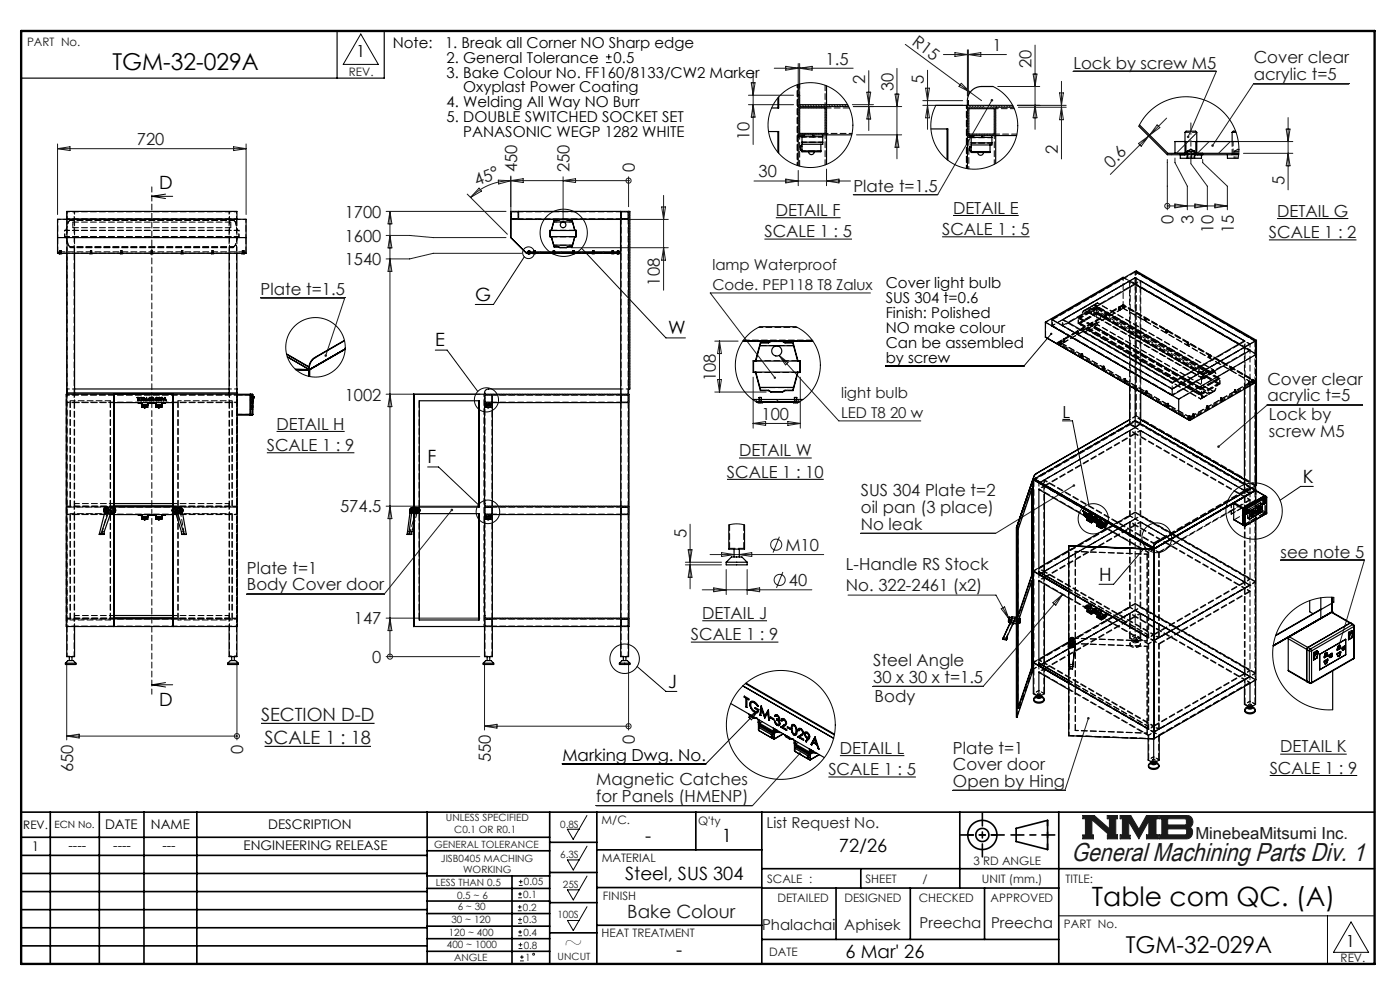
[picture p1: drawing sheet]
<svg xmlns="http://www.w3.org/2000/svg" width="297mm" height="210mm" viewBox="0 0 297 210" stroke-linecap="round" stroke-linejoin="round" font-family="sans-serif">
<defs><g id="words">
<text font-size="5.6" x="231.6" y="192.2">Table com QC. (A)</text>
<text font-size="5.5" fill="#191924" x="227.3" y="182.7">General Machining Parts Div. 1</text>
<g font-size="4.9">
<text x="23.8" y="14.8">TGM-32-029A</text>
<text x="119.6" y="201.6">~</text>
<text x="238.8" y="202.1">TGM-32-029A</text>
</g>
<g font-size="3.9">
<text x="33.8" y="40">D</text>
<text x="100.8" y="63.8">G</text>
<text x="141.8" y="70.9">W</text>
<text x="92.3" y="73.5">E</text>
<text x="90.7" y="98.3">F</text>
<text x="276.4" y="102.4">K</text>
<text x="233.2" y="123.1">H</text>
<text x="33.8" y="149.8">D</text>
<text x="141.8" y="145.9">J</text>
<text x="136.9" y="178.6">-</text>
<text x="153.1" y="178.6">1</text>
<text x="178" y="180.6">72/26</text>
<text x="132.6" y="186.7">Steel, SUS 304</text>
<text x="143.5" y="202.9">-</text>
<text x="179.4" y="203.3">6 Mar' 26</text>
</g>
<g font-size="3.9" fill="#191924">
<text x="55.4" y="153">SECTION D-D</text>
<text x="56.1" y="157.9">SCALE 1 : 18</text>
<text x="133.1" y="194.8">Bake Colour</text>
</g>
<g font-size="3.5" fill="#191924">
<text x="193.3" y="9.4" transform="rotate(36 193.3 9.4)">R15</text>
<text x="210.6" y="10.8">1</text>
<text x="175.1" y="13.7">1.5</text>
<text x="183.5" y="17.9" transform="rotate(-90 183.5 17.9)">2</text>
<text x="196" y="17.8" transform="rotate(-90 196 17.8)">5</text>
<text x="218.8" y="14.5" transform="rotate(-90 218.8 14.5)">20</text>
<text x="227.7" y="14.6">Lock by screw M5</text>
<text x="266" y="13.4">Cover clear</text>
<text x="266" y="17">acrylic t=5</text>
<text x="189.5" y="19.4" transform="rotate(-90 189.5 19.4)">30</text>
<text x="159" y="29.7" transform="rotate(-90 159 29.7)">10</text>
<text x="29" y="30.8">720</text>
<text x="224.4" y="32.7" transform="rotate(-90 224.4 32.7)">2</text>
<text x="235.7" y="35.8" transform="rotate(-45 235.7 35.8)">0.6</text>
<text x="101.2" y="39.5" transform="rotate(-22 101.2 39.5)">45°</text>
<text x="109.7" y="36.5" transform="rotate(-90 109.7 36.5)">450</text>
<text x="120.8" y="36.5" transform="rotate(-90 120.8 36.5)">250</text>
<text x="134.7" y="36.5" transform="rotate(-90 134.7 36.5)">0</text>
<text x="160.9" y="37.6">30</text>
<text x="181.1" y="40.7">Plate t=1.5</text>
<text x="272.5" y="39.3" transform="rotate(-90 272.5 39.3)">5</text>
<text x="73.1" y="46.2">1700</text>
<text x="164.6" y="45.8">DETAIL F</text>
<text x="202.2" y="45.3">DETAIL E</text>
<text x="249" y="47.4" transform="rotate(-90 249 47.4)">0</text>
<text x="253.2" y="47.4" transform="rotate(-90 253.2 47.4)">3</text>
<text x="270.9" y="46">DETAIL G</text>
<text x="73.1" y="51.3">1600</text>
<text x="162.2" y="50.3">SCALE 1 : 5</text>
<text x="199.9" y="49.9">SCALE 1 : 5</text>
<text x="257.5" y="49.4" transform="rotate(-90 257.5 49.4)">10</text>
<text x="261.7" y="49.4" transform="rotate(-90 261.7 49.4)">15</text>
<text x="269.2" y="50.5">SCALE 1 : 2</text>
<text x="73.1" y="56.3">1540</text>
<text x="55.3" y="62.6">Plate t=1.5</text>
<text x="140" y="60.6" transform="rotate(-90 140 60.6)">108</text>
<text x="151.9" y="80.8" transform="rotate(-90 151.9 80.8)">108</text>
<text x="268.9" y="81.6">Cover clear</text>
<text x="73.1" y="85">1002</text>
<text x="161.6" y="89.1">100</text>
<text x="268.9" y="85.1">acrylic t=5</text>
<text x="269.2" y="89.2">Lock by</text>
<text x="56.6" y="95.7">SCALE 1 : 9</text>
<text x="58.7" y="91.1">DETAIL H</text>
<text x="269.2" y="92.7">screw M5</text>
<text x="154.2" y="101.3">SCALE 1 : 10</text>
<text x="156.8" y="96.8">DETAIL W</text>
<text x="182.6" y="105.3">SUS 304 Plate t=2</text>
<text x="72.1" y="108.7">574.5</text>
<text x="182.6" y="108.8">oil pan (3 place)</text>
<text x="182.6" y="112.3">No leak</text>
<text x="145.6" y="114.1" transform="rotate(-90 145.6 114.1)">5</text>
<text x="166.6" y="116.9">M10</text>
<text x="271.7" y="118.3">see note 5</text>
<text x="52.4" y="121.7">Plate t=1</text>
<text x="52.4" y="125.2">Body Cover door</text>
<text x="167.3" y="124.3">40</text>
<text x="179.5" y="120.9">L-Handle RS Stock</text>
<text x="179.5" y="125.4">No. 322-2461 (x2)</text>
<text x="149" y="131.3">DETAIL J</text>
<text x="75.1" y="132.5">147</text>
<text x="146.6" y="135.8">SCALE 1 : 9</text>
<text x="79" y="140.6">0</text>
<text x="185.2" y="141.3">Steel Angle</text>
<text x="185.2" y="144.8">30 x 30 x t=1.5</text>
<text x="185.6" y="148.9">Body</text>
<text x="51.6" y="159.9" transform="rotate(-90 51.6 159.9)">0</text>
<text x="104.1" y="161.7" transform="rotate(-90 104.1 161.7)">550</text>
<text x="134.7" y="157.8" transform="rotate(-90 134.7 157.8)">0</text>
<text x="178.2" y="159.9">DETAIL L</text>
<text x="202.2" y="159.8">Plate t=1</text>
<text x="271.6" y="159.6">DETAIL K</text>
<text x="15.5" y="163.8" transform="rotate(-90 15.5 163.8)">650</text>
<text x="126.5" y="166.6">Magnetic Catches</text>
<text x="175.7" y="164.4">SCALE 1 : 5</text>
<text x="202.2" y="163.4">Cover door</text>
<text x="202.2" y="166.9">Open by Hing</text>
<text x="269.4" y="164.1">SCALE 1 : 9</text>
<text x="126.5" y="170.1">for Panels (HMENP)</text>
<text x="253.6" y="178.1">MinebeaMitsumi Inc.</text>
</g>
<g font-size="3.5">
<text x="75.6" y="12.1">1</text>
<text x="225.4" y="88.6">L</text>
<text x="119.3" y="161.5">Marking Dwg. No.</text>
<text x="285.5" y="200.9">1</text>
</g>
<g font-size="3.2">
<text x="83.3" y="10.1">Note:</text>
<text x="94.4" y="10.1">1. Break all Corner NO Sharp edge</text>
<text x="94.8" y="13.3">2. General Tolerance</text>
<text x="94.8" y="16.4">3. Bake Colour No. FF160/8133/CW2 Marker</text>
<text x="130.2" y="13.3">0.5</text>
<text x="94.8" y="22.8">4. Welding All Way NO Burr</text>
<text x="98.3" y="19.6">Oxyplast Power Coating</text>
<text x="94.8" y="26">5. DOUBLE SWITCHED SOCKET SET</text>
<text x="98.3" y="29.1">PANASONIC WEGP 1282 WHITE</text>
<text x="187.9" y="61">Cover light bulb</text>
<text x="187.9" y="64.2">SUS 304 t=0.6</text>
<text x="187.9" y="67.4">Finish: Polished</text>
<text x="187.9" y="70.6">NO make colour</text>
<text x="187.9" y="73.7">Can be assembled</text>
<text x="187.9" y="76.9">by screw</text>
</g>
<g font-size="3.2" fill="#191924">
<text x="151.1" y="57.2">lamp Waterproof</text>
<text x="151.1" y="61.4">Code. PEP118 T8 Zalux</text>
<text x="178.4" y="84.4">light bulb</text>
<text x="178.4" y="88.6">LED T8 20 w</text>
<text x="162.6" y="175.5">List Request No.</text>
<text x="161.7" y="197.2">Phalachai</text>
<text x="179.1" y="197.2">Aphisek</text>
<text x="195.1" y="196.8">Preecha</text>
<text x="210.2" y="196.8">Preecha</text>
</g>
<g font-size="2.8">
<text x="22.3" y="175.9">DATE</text>
<text x="32" y="175.9">NAME</text>
<text x="56.9" y="175.9">DESCRIPTION</text>
<text x="6.8" y="180.6">1</text>
<text x="14.5" y="180.3">----</text>
<text x="24" y="180.3">----</text>
<text x="34.5" y="180.3">---</text>
<text x="51.7" y="180.3">ENGINEERING RELEASE</text>
</g>
<g font-size="2.5" fill="#191924">
<text x="5.7" y="9.8">PART No.</text>
<text x="74" y="16">REV.</text>
<text x="127.6" y="174.8">M/C.</text>
<text x="148.1" y="175.1">Q'ty</text>
<text x="127.6" y="182.8">MATERIAL</text>
<text x="206.5" y="183.6">3 RD ANGLE</text>
<text x="127.9" y="191">FINISH</text>
<text x="162.7" y="187.2">SCALE :</text>
<text x="164.9" y="191.4">DETAILED</text>
<text x="179.1" y="191.4">DESIGNED</text>
<text x="183.6" y="187.2">SHEET</text>
<text x="194.9" y="191.4">CHECKED</text>
<text x="195.7" y="187.2">/</text>
<text x="208.3" y="187.2">UNIT (mm.)</text>
<text x="210.2" y="191.4">APPROVED</text>
<text x="226" y="187.2">TITLE:</text>
<text x="225.7" y="196.8">PART No.</text>
<text x="127.6" y="198.9">HEAT TREATMENT</text>
<text x="163.2" y="202.9">DATE</text>
<text x="284.4" y="204.1">REV.</text>
</g>
<text font-size="2.5" x="4.9" y="175.9">REV.</text>
<text font-size="2.1" x="11.6" y="175.6">ECN No.</text>
<g font-size="2.1" fill="#191924">
<text x="92.1" y="179.9">GENERAL TOLERANCE</text>
<text x="94.6" y="174.2">UNLESS SPECIFIED</text>
<text x="96.4" y="176.8">C0.1 OR R0.1</text>
<text x="118.8" y="175.5">0.8S</text>
<text x="93.5" y="182.9">JISB0405 MACHING</text>
<text x="98.2" y="185.3">WORKING</text>
<text x="118.8" y="181.9">6.3S</text>
<text x="92.5" y="187.9">LESS THAN 0.5</text>
<text x="97" y="190.7">0.5 ~ 6</text>
<text x="111" y="190.4">0.1</text>
<text x="111.2" y="187.8">0.05</text>
<text x="119.4" y="188.4">25S</text>
<text x="95.8" y="195.8">30 ~ 120</text>
<text x="97.1" y="193.1">6 ~ 30</text>
<text x="110.9" y="193.2">0.2</text>
<text x="111" y="195.9">0.3</text>
<text x="118.2" y="194.8">100S</text>
<text x="94.8" y="201.1">400 ~ 1000</text>
<text x="95.2" y="198.5">120 ~ 400</text>
<text x="96.3" y="203.9">ANGLE</text>
<text x="111" y="198.5">0.4</text>
<text x="111.1" y="201.2">0.8</text>
<text x="111.4" y="203.8">1</text>
<text x="118.3" y="203.7">UNCUT</text>
</g>
</g></defs>
<g fill="none" stroke="#000" stroke-width=".35">
<path d="M4.5 172.3h287.1M4.5 177.6h112.1M10.7 172.3v32.2M21.1 172.3v32.2M30.5 172.3v32.2M41.8 172.3v32.2M90.6 172.3v32.2M116.6 172.3v32.2M116.6 178.7h10M126.6 172.3v32.2M147.6 172.3v8M161.6 172.3v32.2"/>
<path d="M203.6 172.3v16.1M215.6 175.7l6.6-1.7v6.2l-6.6-1.7zM224.6 172.3v32.2M4.5 185.3h86.1M4.5 181.4h86.1M4.5 189.1h86.1M4.5 193h86.1M4.5 196.8h86.1M90.6 199.1h26M90.6 193.8h26M90.6 188.5h26M90.6 191.1h26"/>
<path d="M90.6 180.5h26M90.6 185.8h26M90.6 196.5h26M108.6 185.8v18.5M116.6 185.1h10M116.6 191.5h10M116.6 197.9h10M126.6 196.3h35M126.6 188.3h35M126.6 180.3h35M161.6 184.3h130M161.6 199.3h63"/>
<path d="M161.6 188.4h63M177.4 188.4v10.9M182.6 184.3v4.1M193.1 188.4v10.9M208.9 188.4v10.9M4.5 200.6h86.1M90.6 201.8h26"/>
<circle cx="208.4" cy="177.1" r="3.1"/>
<circle cx="208.4" cy="177.1" r="1.39"/>
</g>
<path d="M229.7 173h2.4l3.3 2.8v-2.1h-.5v-.7h2.2v.7h-.4v3.4h.4v.8h-2.2v-.8h.4l-3.7-3.2v3.2h.4v.8h-2.3v-.8h.6v-3.4h-.6zM237.6 173h2.3l1.7 2.9 1.6-2.9h2.5v.7h-.5v3.4h.5v.8h-2.5v-.8h.5v-3l-2.1 3.8-2.1-3.6v2.9h.3v.7h-2.2v-.8h.5v-3.4h-.5zM245.9 173h6a1.34 1.34 0 0 1 1.1 1 1.34 1.34 0 0 1-.6 1.5 1.33 1.33 0 0 1 .5 1.4 1.33 1.33 0 0 1-1.2 1h-5.8v-.8h.6v-3.4h-.6zM247.7 173.7h3.8l.2 .2v.8l-.3 .3h-3.7zM247.7 175.8h3.8l.2 .3v.7l-.3 .3h-3.7z" fill="none" stroke="#191924" stroke-width=".21"/>
<path d="M76.5 7.2l3.8 6.5h-7.5zM124.5 173l-2.9 5-1.2-2.1h2.4M124.5 179.5l-2.9 5.1-1.2-2.2h2.4M124.5 185.8l-2.9 5.1-1.2-2.1h2.4M124.5 192.3l-2.9 5.1-1.2-2.1h2.4M224.6 194.3h67M281.6 194.3v10.2M286.6 195.6l3.7 6.4h-7.4z" fill="none" stroke="#000" stroke-width=".21"/>
<path d="M4.5 6.6h287.1" fill="none" stroke="#000" stroke-width=".21" stroke-dasharray="6.3 1.3 1.3 1.3" stroke-dashoffset="1.9"/>
<path d="M71.5 6.6v10M81.5 6.6v10h-77" fill="none" stroke="#000" stroke-width=".25"/>
<path d="M205.3 177.1h6.2M222.2 174v6.2" fill="none" stroke="#000" stroke-width=".35" stroke-dasharray="15.2 1.3 1.3 1.3" stroke-dashoffset="14.1"/>
<path d="M203.8 177.1h9.2M208.4 172.5v9.2M214.5 177.1h9.3" fill="none" stroke="#000" stroke-width=".35" stroke-dasharray="15.2 1.3 1.3 1.3" stroke-dashoffset="12.5"/>
<path d="M4.5 6.6h287.1v197.9h-287.1z" fill="none" stroke="#000" stroke-width=".5"/>
<path d="M229.7 173v.7h.6v3.4h-.6v.8h2.3v-.8h-.4v-3.2l3.7 3.2h-.4v.8h2.2v-.8h-.4v-3.4h.4v-.7h-2.2v.7h.5v2.1l-3.3-2.8zM237.6 173v.7h.5v3.4h-.5v.8h2.2v-.7h-.3v-2.9l2.1 3.6 2.1-3.8v3h-.5v.8h2.5v-.8h-.5v-3.4h.5v-.7h-2.5l-1.6 2.9-1.7-2.9zM247.7 175.8h3.8l.2 .3v.7l-.3 .3h-3.7zM245.9 173v.7h.6v3.4h-.6v.8h6.3l.5-.5 .3-.8-.1-.7-.5-.4a1.34 1.34 0 0 0 .6-1.5 1.34 1.34 0 0 0-1.1-1zM247.7 173.7h3.7l.3 .2v.9l-.3 .2h-3.7z" fill-rule="evenodd" fill="#191924"/>
<path d="M55.4 153.4h24.1M56.1 158.3h22.6" fill="none" stroke="#000" stroke-width=".24"/>
<g fill="none" stroke="#000" stroke-width=".21">
<path d="M128.5 13.3h1.3M128.5 12.1h1.3M129.2 11.5v1.2M32.2 41.6h4.4M32.2 41.6l2.9 .5M35.1 41.2l-2.9 .4M111.2 54.5l-6.5 10.1h-3.9M123.4 52.7l17.9 19h4.1M162.2 50.7h18.5M164.6 46.2h13.7M199.9 50.2h18.5M202.2 45.7h13.9"/>
<path d="M269.2 50.9h18.6M270.9 46.4h15.1M92.3 74.3h2.6l6.5 8.7M223 70.8l-5.8 6.8h-29.3M56.6 96h18.6M58.7 91.5h14.4M90.7 99.1h2.3l8.5 8M156.8 97.2h15.4M225.4 89h1.6M225.4 89.3h2.1l3.5 17.7M154.2 101.7h20.6M242.9 116.1l-6.7 7.8h-3"/>
<path d="M278.6 103.2h-2.7l-4.3 2.9M146.6 136.2h18.5M149 131.7h13.7M32.2 145.3h4.4M32.2 145.3l2.9 .4M35.1 144.8l-2.9 .5M135.2 141.4l6.1 5.3h2.3M158.8 152.1l2.2-1.6-1.6 2.2zM161 150.5l-11.3 11.5h-30.4M271.6 160h14.1M175.7 164.8h18.6M178.2 160.3h13.7"/>
<path d="M269.4 164.5h18.5"/>
<circle cx="112.1" cy="53.6" r="1.24"/>
<circle cx="119.6" cy="49.4" r="5"/>
<circle cx="103.2" cy="84.8" r="2.56"/>
<circle cx="103.5" cy="108.6" r="2.5"/>
<circle cx="231.9" cy="110" r="3.2"/>
<circle cx="245.4" cy="114.1" r="3.2"/>
<circle cx="266" cy="108.4" r="6"/>
<circle cx="132.5" cy="139.7" r="3.1"/>
</g>
<g fill="none" stroke="#191924" stroke-width=".21">
<path d="M159.4 17.6h.8l-.4 2.6zM159.8 15.1v15.5M164.3 14.5h16.7M166.7 14.1l2.6 .4-2.6 .4zM169.3 13.5v5.7M169.6 13.5v5.7M169.6 14.5l2.7-.4v.8zM183.9 19.6h.8l-.4 2.6zM184.3 15v12.7M189.9 20h.8l-.4 2.6zM190.3 14.5v19.2M192 9.4l16.2 11.9"/>
<path d="M196.4 18.7h.8l-.4 2.6zM196.8 14.9v12.5M200.1 11.6h13.4M202.6 11.2l2.6 .4-2.6 .4zM203.9 17.7l1.9 1.9-2.4-1.3zM205.2 10.6v9.7M205.4 10.6v9.7M205.4 11.6l2.7-.4v.8zM211.7 18.3h8.9M219.2 15.7h.8l-.4 2.6zM219.6 9.6v17.8M224.8 19.7h.8l-.4 2.6z"/>
<path d="M225.2 17.3v16.4M227.7 15.1h30.3l-5.9 13.9M286.2 17.7h-20.2l-8.8 13.2M12.2 30.5v15M12.2 31.5h40M12.2 31.5l2.7-.4v.8zM49.6 31.1l2.6 .4-2.6 .4zM52.2 30.5v15M101.6 39.9l.5 .6-2.3 1.4zM105.7 38.2l2.7 .1-2.6 .7zM108.3 38.3h25M108.3 38.3l2.7-.4v.8z"/>
<path d="M108.4 38.3a12.1 12.1 0 0 0-8.6 3.6M108.4 37.3v8.2M119.5 37.5v9.2M119.5 38.3l2.6-.4v.8zM133.3 38.3h.1M133.3 37.5v6.3M158.8 22.2h9.5M158.8 20.2h9.5M159.8 22.2l.4 2.6h-.8zM160 38.4h20.4M166.7 38l2.6 .4-2.6 .4zM169.3 36.2v3.2"/>
<path d="M175.3 35.9v3.5M175.3 38.4l2.7-.4v.8zM180.8 22.2h4.5M181.7 28.6h9.6M184.3 22.6l.4 2.6h-.8zM190.3 28.6l.4 2.6h-.8zM191.3 22.6h-10.3M195.8 22.3h8.4M195.8 21.3h8.4M196.8 22.3l.4 2.7h-.8zM205.2 22.7h6M210.4 21.3l-11.5 20h-17.9"/>
<path d="M215.8 22.3h10.4M216 22.7h10.2M219.6 22.3l.4 2.7h-.8zM225.2 22.7l.4 2.7h-.8zM241.5 30.4l2.2-1.5-1.6 2.1zM245.5 26.5l.6 .6-2.2 1.6zM247.5 25.1l-11.9 11.9M247.6 33.8v10.7M249.3 33.5v1l2.6 5v5M252.6 30h21.7M252.6 34.7l3.5 4.8v5M255.1 33.8v.7l5.3 5v5"/>
<path d="M263.8 32.5h10.5M272.9 27.4h.8l-.4 2.6zM273.3 24.9v15.4M273.3 32.5l.4 2.7h-.8zM81.9 44.8h25.4M81.9 49.9h5l5 .5h15.4M82.7 44.8v94.5M82.7 44.8l.4 2.7h-.8zM82.7 54.9l.4 2.7h-.8zM82.7 49.9l.4 2.7h-.8zM99.1 41.2l8.5 8.5M110.7 53.7h-18.8l-5 1.2h-5"/>
<path d="M121.2 52.5h20.6M132.6 46.5h9.2M140.4 43.9h.8l-.4 2.6zM140.8 41.5v20.1M140.8 52.5l.4 2.7h-.8zM247.6 43.7h.1M247.6 43.7h12.8M249.2 43.3l2.7 .4-2.7 .4zM253.5 43.3l2.6 .4-2.6 .4zM257.7 43.3l2.7 .4-2.7 .4zM55.3 63.1h17.9l-4.1 12.3M151.6 72.4h5"/>
<path d="M152.6 72.4v10.8M152.6 72.4l.4 2.6h-.8zM165.3 75.4l12.6 13.9h17.4M165.3 75.4l1.9 1.5-.6 .5zM184.7 62.1h-34l13.7 18M81.9 83.6h19.9M82.7 83.6l.4 2.7h-.8zM151.6 83.2h10.9M152.2 80.5h.8l-.4 2.7zM159.8 80v10.8M159.8 89.8h10M159.8 89.8l2.6-.4v.8z"/>
<path d="M167.1 89.4l2.7 .4-2.7 .4zM169.8 80v10.8M289.1 85.9h-20.3l-10.3 8.8M81.9 107.4h19.9M82.7 107.4l.4 2.6h-.8zM95.9 108.2l-14.4 17.8h-29.1M145.4 119.3h7.7M145.4 119.8h7.7M146 116.6h.8l-.4 2.7zM146.4 111.2v13.7M146.4 119.8l.4 2.7h-.8zM150.6 117.6h24.1"/>
<path d="M153.1 117.2l2.6 .4-2.6 .4zM156.8 117.6l2.7-.4v.8zM165.3 113.9l-1.3 3.3M227.8 103l-16.6 10.2h-28.6M271.7 118.9h17.7l-5.4 18.3M81.9 139.3h19.9M81.9 131.1h19.9M82.7 139.3h.1M82.7 131.1l.4 2.7h-.8zM149 125.1h23.2M151.4 124.7l2.7 .4-2.7 .4zM154.1 120.8v5.3"/>
<path d="M158.5 120.8v5.3M158.5 125.1l2.7-.4v.8zM166.1 121.3l-1.4 3.4M179.9 126.2h31.4l2.7 5M212.4 129.1l.7-.4 .9 2.5zM223.4 127.9l2-1.8-1.4 2.3zM225.4 126.1l-16.8 19.5h-23.4M14.2 140.3v16.7M14.2 156.1h36.1M14.2 156.1l2.6-.4v.8zM50.3 156.1h.1M50.3 140.3v16.7"/>
<path d="M102.8 140.3v14.6M102.8 154h30.5M102.8 154l2.6-.4v.9zM133.3 154h.1M133.3 140.3v14.6M169.7 159.8l-10 11.1h-33.2M230.9 152.4l-5 15.3h-23.8M109.9 193.2h.8M109.9 192.4h.8M109.9 195.9h.8M109.9 195h.8M109.9 190.4h.8"/>
<path d="M109.9 189.6h.8M109.9 198.5h.8M109.9 197.7h.8M110.1 187.8h.8M110.1 187h.8M110.3 192v.8M110.3 194.6v.9M110.3 189.2v.8M110.3 197.3v.8M110.4 200v.8M110.5 186.6v.8M110 201.2h.8"/>
<path d="M110 200.4h.8M110.3 203.8h.8M110.3 203h.8M110.7 202.6v.8"/>
<circle cx="133.3" cy="38.3" r=".54"/>
<circle cx="247.6" cy="43.7" r=".54"/>
<circle cx="164.7" cy="115.5" r="1.18"/>
<circle cx="82.7" cy="139.3" r=".54"/>
<circle cx="165.4" cy="123" r="1.18"/>
<circle cx="50.3" cy="156.1" r=".54"/>
<circle cx="133.3" cy="154" r=".54"/>
<circle cx="113.2" cy="202.4" r=".2"/>
</g>
<path d="M32.2 39.6v107.7" fill="none" stroke="#000" stroke-width=".21" stroke-dasharray="1.3 .6" stroke-dashoffset=".2"/>
<path d="M252.6 34.7v-8.6" fill="none" stroke="#191924" stroke-width=".21" stroke-dasharray="15.2 1.3 1.3 1.3" stroke-dashoffset="12.8"/>
<path d="M222.8 70.6h.4l-.2 .2 .2-.2a.24 .24 0 0 1 0 .4 .24 .24 0 0 1-.4 0 .24 .24 0 0 1 0-.4z" fill="#000"/>
<g fill="#191924">
<path d="M164.2 80h.4l-.1 .3-.1-.2 .1 .2h-.3z"/>
<path d="M95.7 108a.27 .27 0 0 0 0 .4 .27 .27 0 0 0 .4 0 .27 .27 0 0 0-.1-.4l-.1 .2 .1-.2zM227.6 102.8a.27 .27 0 0 0 .2 .5 .29 .29 0 0 0 .3-.5l-.3 .2 .3-.2-.3-.1zM258.3 94.6v.3l.2-.2-.2 .2a.27 .27 0 0 0 .4 0 .27 .27 0 0 0 0-.4 .27 .27 0 0 0-.4 .1zM230.7 152.2a.27 .27 0 0 0 0 .4 .27 .27 0 0 0 .4-.1 .27 .27 0 0 0-.1-.4l-.1 .3 .1-.3zM210.2 21.1a.27 .27 0 0 0 .1 .4 .27 .27 0 0 0 .4-.1 .27 .27 0 0 0-.1-.4l-.2 .3 .2-.3zM257 30.7l.1 .4 .1-.2-.1 .2a.27 .27 0 0 0 .4-.1 .27 .27 0 0 0-.1-.3 .27 .27 0 0 0-.4 0zM251.9 28.9v.3l.2-.2-.2 .3a.27 .27 0 0 0 .4-.3 .27 .27 0 0 0-.4-.1zM68.9 75.3l.1 .4 .1-.3-.1 .3a.28 .28 0 0 0 .4-.4 .27 .27 0 0 0-.5 0zM283.8 137v.4l.1 .1 .1-.3-.1 .3 .3-.1v-.4zM169.5 159.7a.27 .27 0 0 0 0 .4 .27 .27 0 0 0 .4-.1 .27 .27 0 0 0-.1-.4l-.1 .2 .1-.2z"/>
</g>
<g fill="none" stroke="#000" stroke-width=".25">
<path d="M169.3 17.9v17.3M175.3 18.2v4M210.7 18.3h-2.5a3 3 0 0 0-3 3M163 27.9h2.2v4.6M165 20.8v2.1M165 27.9v4.4M165.2 20.6v2.3h-1.5M169.3 29h1M169.3 20.2h.3v2M169.3 22.2h10.5M169.3 22.6h10.7M169.3 28.6h11.4"/>
<path d="M169.6 22.9h5.4v5.4h-5.4zM169.8 31v.8M169.8 31.8h.3M169.8 31h.3M170.1 30.2v.4M170.1 32v.2h4v-.2M170.1 30.2h4.4M170.1 29v1.2M170.1 30.6v1.4M170.1 32h4M170.3 29h2.2M170.3 28.6v.4"/>
<path d="M171.5 32.2a.6 .6 0 0 0 .6 .6 .6 .6 0 0 0 .6-.6M172.5 29h2M172.5 28.6v.4M174.1 30.6v1.4M174.5 30.2v.4h-4.4M174.5 28.6v1.6M175.3 22.6v12.3M197.5 27.3h3.6v6.7M198.5 22.3h16.3M200.9 27.3v6.6M205.2 25.1v.5M205.2 29.1h1"/>
<path d="M205.2 21.3h.2v1M205.2 21.3v14.5M205.2 28.7h10.5M205.2 27.3h.1M205.2 27.1h.1M205.2 25.6h.1M205.2 25.1h.1M205.5 23h5.4v5.4h-5.4zM205.7 31.1v.8M205.7 31.9h.3M205.7 31.1h.3M206 30.3v.4"/>
<path d="M206 32.1v.2h4v-.2M206 30.3h4.4M206 29.1v1.2M206 30.7v1.4M206 32.1h4M206.2 28.7v.4M206.2 29.1h2.2M207.4 32.3a.6 .6 0 0 0 .6 .6 .6 .6 0 0 0 .6-.6M208.4 29.1h2M208.4 28.7v.4M210 30.7v1.4M210.4 30.3v.4h-4.4"/>
<path d="M210.4 28.7v1.6M215 22.7h-3.8v12M241.6 26.8l6 6h4v-2.8h-2.3v2.5M241.7 26.5l6.1 6h3.8M250.4 32.8v.8h4.5v-.8M251.3 32.8l.1-4.7 .2-.3h2l.3 .3 .1 4.7M251.9 32.1h.1M251.9 32.1v1.5M251.9 32.1h1.5M251.9 32.1l.7-.5 .8 .5M252 32.1v1.5M252.8 32.1v1.5"/>
<path d="M253.4 32.1h.1M253.4 32.1v1.5M253.7 32.5h9.1M255.1 32.5v.3M260.4 32.8v.8h2.3M261.4 28.1h.8M261.4 28.1v1.9M262.1 27.8h-.5l-.2 .3M262.7 30h-9v2.8h9.1M12.2 46.5h40v7.2h-40zM12.2 50.4h40M12.5 53.7l.1 .1"/>
<path d="M12.6 53.8h.1M12.6 53.7v.1M13.1 53.7l-.5 .1M14.2 46.5v-1.7h36.1v1.7M14.2 53.7v28.8M15.8 53.7v29.6M19.1 53.8h.1M19.1 53.7v.1M19.6 53.7l-.5 .1M25.5 53.8h.1M25.5 53.7v.1M26 53.7l-.5 .1"/>
<path d="M32 53.8h.1M32 53.7v.1M32.5 53.7l-.5 .1M38.4 53.8h.1M38.4 53.7v.1M38.9 53.7l-.5 .1M44.8 53.8h.1M44.8 53.7v.1M45.3 53.7l-.4 .1M48.6 53.7v29.6M50.3 53.7v28.8M51.3 53.8h.1"/>
<path d="M51.3 53.7v.1M51.3 53.8h.5M51.8 53.7v.1M51.9 53.7l-.1 .1M108.3 46.5h25M108.4 46.5h23.2v7.2M108.4 44.9h1.5v1.5h-1.5zM110 44.8v1.7M112.1 53.7h.1M112.1 53.2v.5M112.1 53.7h-.4l-3.4-3.3v-5.6h25.3v37.7h-.3v1.1M112.1 53.4h-.2v.3"/>
<path d="M112.1 53.2h.3v.5M112.1 53.2h.1M112.1 53.6h.1M112.1 53.6v.2M112.2 53.6h.1M112.3 53.6v.2M112.3 53.6h.1M112.4 53.7h18.6M112.4 53.7h.1M112.5 53.7v.1l-.5-.1M113.1 53.7h.5M113.2 53.2h.3"/>
<path d="M113.2 53.2v.2M113.2 53.2h.1M113.5 53.2v.2M116.7 48.9h5.5v1.3h-5.5zM117.3 53.7h.5M117.4 53.2h.3M117.4 53.2v.2M117.5 47.1h3.9M117.5 52h3.9M117.6 53.2h-.2M117.6 53.2h.1M117.7 53.2v.2"/>
<path d="M118.5 46.7h-1l-.5 2.1h-.3v1.4h.3l.5 2.2h1M118.8 46.5l-.3 .3h-.9l-.6 2.1M121.4 53.7h.5M121.5 53.2h.3M121.5 53.2v.2M121.6 53.2h.2M121.6 53.2h-.1M121.8 53.2v.2M121.9 48.9l-.6-2.1h-.9l-.2-.3 .2 .2h1l.6 2.1h.2v1.4h-.2l-.6 2.2-2.6 .1-.3-.2h-.9l-.6-2.1M121.9 50.2l-.6 2.1-2.5 .2M125.6 53.7h.5M125.7 53.2h.3"/>
<path d="M125.7 53.2v.2M126 53.2h-.3M126 53.2h.1M126 53.2v.2M129.8 53.7h.5M129.9 53.2h.3M129.9 53.2v.2M129.9 53.2h.1M130.2 53.2v.2M130.8 53.7h.1M130.9 53.7h.5M131 53.7h.1"/>
<path d="M131 53.2v.5M131 53.4h-18.6l-.1 .4M131 53.2h.3l-.1 .5M131 53.2h.1M131 53.6h.1M131 53.6v.2M131 53.6h.2M131.1 53.6v.2M131.2 53.6h.1M131.2 53.6v.2M131.2 53.7h.5M131.2 53.4h.3v.3"/>
<path d="M131.3 53.7h.1M131.7 44.8v38.8M131.8 44.9h1.5v1.5h-1.5zM133.3 44.8v94.5h-1.6v-8.1M238.5 58.9l-.2-.1-16.5 9.5M240.8 57.6l25.6 14.7M240.8 58.9v1.4M60.8 75.1l4.8 2.7M60.8 75.2l4.7 2.7M61 75.7l4.7 2.7M62.6 78.3l3 .1M62.7 78.4l2.9 .1"/>
<path d="M65.5 77.9l.1 .1M65.6 78.5h.1M65.6 78v1.9M65.6 78.4v.1M65.7 78.4v1.5M66.7 75.9a2.61 2.61 0 0 0-1.2 2M66.7 75.9h.1M66.8 75.9a2.6 2.6 0 0 0-1.2 2.1M73.1 72.2l-6.4 3.7M73.1 72.3l-6.3 3.6M73.2 74.1l-7.5 4.3M73.2 74l-7.6 4.4"/>
<path d="M157.6 72.4h14.8M157.6 72.3h14.8M159.9 76.6h9.8v2.3h-9.8zM160.3 76.6l1.1-3.9h1.6l.5-.3h2.5l.5 .3h1.7l1 3.9M160.3 78.9l1.1 3.9h1.6l.5 .3h2.5l.5-.3h1.7l1-3.9M161.2 69.3h7.6M161.2 73.3h7.1M163.5 72.4l-.5 .3h-1.7l-1 3.8h-.5v2.5h.5l1 3.9h1.7l.5 .3h2.5l.5-.3h1.7l1.1-3.9h.5v-2.5h-.5l-1.1-3.8h-1.7l-.5-.3M221.8 68.3l28.3 16.4M221.8 68.3v3.2l30.6 17.7 14.2-8.2M223.1 67.8l18-10.3 25.5 14.7M223.1 67.8v1.3"/>
<path d="M223.1 67.8l25.6 14.7M225.5 67.8l15.3-8.9 23.2 13.4-15.3 8.9zM240.8 60.3l22 12.7M240.8 60.3l-14.1 8.2M266.4 72.3v2.7M266.4 72.3l-17.7 10.2M266.6 72.2l-.2 .1M266.6 72.2v30.7l-21.3 12.3M14.2 82.5v.8M14.2 83.3h36.1M14.2 83.3v.3M15.8 82.5h32.8"/>
<path d="M24.1 83.6v49.3M24.2 85.4h12.5M24.2 83.6v49.3M29.1 84.3h.4l-.2 .1v.6l-.1-.6zM29.3 85.4l.3 .1M29.6 85.5h.2M29.6 85.4v.1M29.7 84.4h.5a.34 .34 0 0 0-.4 0 .34 .34 0 0 0-.1 .5h.4l.1-.2h-.2h.3a.37 .37 0 0 1-.5 .3 .37 .37 0 0 1-.1-.6zM29.8 85.5h.2M29.8 85.4v.1M30 85.5h.1M30 85.4v.1"/>
<path d="M30 86h1.4v.4h-1.3zM30.1 86l-.1-.6 .1 .4h1.2l.1-.4-.1 .6M30.2 86.1v.2M30.2 86.3h.1M30.2 86.1h.1M30.2 86.1h1M30.2 86.3h1M30.5 84.3l-.1 .7 .1-.5 .3 .5M30.5 84.3h.1M30.5 84.3l.3 .6 .3-.6M30.5 86.4a.17 .17 0 0 0 .2 .2 .17 .17 0 0 0 .2-.2M30.8 85h.1"/>
<path d="M31.1 84.3h.1M31.1 84.3l.1 .7-.1-.5-.3 .5M31.2 86.1v.2M31.3 86.3h.1M31.3 86.1h.1M31.3 84.7l.2 .1zM31.4 85.5h.1M31.5 85.5h.1M31.5 85.4v.1M31.6 85.4v.1M31.6 85.5h.2M31.7 84.3h.1a.19 .19 0 0 1 .2 .1 .19 .19 0 0 1 0 .2 .23 .23 0 0 1-.1 .4 .23 .23 0 0 1-.3-.2l.2 .2 .2-.1-.2-.2 .2-.3-.4 .1z"/>
<path d="M31.8 85.4v.1M32.1 85.4l-.3 .1M32.2 84.3a.24 .24 0 0 1 .4 .1 .24 .24 0 0 1-.1 .3l-.2 .2 .3 .1h-.5l.4-.5-.1-.1-.2 .1zM32.3 85.4l.3 .1M32.6 85.4v.1M32.6 85.5h.2M32.7 84.7l.3 .1zM32.8 85.5h.2M32.8 85.4v.1M33 85.5h.1M33 85.4v.1M33 86h1.4v.4h-1.3z"/>
<path d="M33.1 86l-.1-.6 .1 .4h1.2l.1-.4-.1 .6M33.2 84.4a.24 .24 0 0 1 .2 .3 .24 .24 0 0 1-.3 .1zM33.2 86.1v.2M33.2 86.1h1M33.2 86.3h1M33.5 86.4a.17 .17 0 0 0 .2 .2 .17 .17 0 0 0 .2-.2M33.7 84.3a.24 .24 0 0 1 .3 .1 .24 .24 0 0 1-.1 .3l-.2 .2 .3 .1h-.4l.4-.5-.2-.1-.2 .1zM34.2 84.3a.23 .23 0 0 1 .3 .1 .23 .23 0 0 1 0 .3l-.3 .3 .2-.3a.22 .22 0 0 1-.3-.1 .22 .22 0 0 1 .1-.3zM34.2 86.1v.2M34.3 86.1h.1M34.3 86.3h.1M34.4 85.5h.1"/>
<path d="M34.5 85.5h.1M34.5 85.4v.1M34.6 85.5h.2M34.6 85.4v.1M34.8 85.4v.1M35 84.3l.3 .7-.2-.2h-.3l-.2 .2zM35 84.3h.1M35 84.4l.1 .3h-.2zM35.1 85.4l-.3 .1M36.7 83.6v49.3M50.3 82.5l-.1 .8M50.3 82.5v.8"/>
<path d="M50.3 83.3v.3M50.3 83.6v49.3h-36.2v-49.3h39.4M50.3 88.1h3.2M50.3 87.9h3.2M50.3 83.8h3.2M53.1 83.6v4.5M53.5 87.9v.2M53.5 87.9h.2M53.5 83.8h.2M53.5 83.6v.2M53.5 83.6l.2 .2M53.5 83.8v4.1"/>
<path d="M53.7 87.9l-.2 .2M53.7 83.8v4.1M53.7 84.2h.2M53.9 84.2h.1M53.9 84.2l-.2 .9M87.7 83.6h45.7v49.3h-45.7zM87.8 83.6v49.3M89 85h12.6v22.6h-12.6zM102.8 84.4v.1M102.8 85.5h.3M102.8 83.3v.3M102.8 85h.1"/>
<path d="M102.8 84.4h.1M102.8 84.9h.1M102.8 84.5h.1M102.8 83.3v56h1.7v-8.1M102.8 85.4h30.5M102.9 83.8h1.5v1.5h-1.5zM102.9 86.1v.2M102.9 86.1h.1M102.9 86.3h.1M103 85.8v.2M103 86.3h1.1M103 85.5v.3"/>
<path d="M103 86v.3M103 85.8h1.2M103.1 85.5h.6M103.1 85.4v.1M103.4 86.4l.1 .2 .2-.2M103.7 85.5h.5M103.7 85.4v.1M104.1 86v.3M104.2 85.8v.2h-1.2M104.2 85.4v.4M131.7 82.5h-28.1a.83 .83 0 0 0-.8 .8M131.8 83.8h1.5v1.5h-1.5z"/>
<path d="M159.7 84.7h10.7M160.4 85.2h9.2M160.5 85.3h9M160.8 85.3v.1h.9v-.1M161 84.3h.5M161 84.3v.4M161.2 82.2h7.1M161.5 84.3v.4M168.3 85.3v.1h.9v-.1M168.5 84.3h.5M168.5 84.3v.4M169 84.3v.4"/>
<path d="M239.6 81.8v7.2l-19.8 11.5M239.7 89l-19.9 11.5M240.8 90.6l1.2-.7 22 12.8M240.8 90.6l-1.1-.7-20.2 11.7M240.8 82.5v8.1M242 83.2v5.8l22 12.7-22-12.7M248.7 82.5v1.4l16.5-9.6 1.4 .8-16.5 9.6M250.1 84.7v3.1M264 82.5v21.5l.4 .2M265.2 81.8v22.8M266.4 81.2v22.8M21.4 113.3l-.1 .1"/>
<path d="M21.4 113.3h.7M22 108.3l.1 .4 .2 .1M22.1 113.3h.1M22.1 107.9a.4 .4 0 0 1 .4 .4 .4 .4 0 0 1-.4 .4l-.1-.4zM22.2 108.3h.2M22.2 108.3v-.2l.2 .2M22.2 108.3v.1l.2-.1M22.2 108.8l-1.1 4.5h1M22.2 108.8h.1M22.3 108.8h.3M22.3 107.7h.5M22.3 107.7a.62 .62 0 0 1 0 1.1"/>
<path d="M22.3 107.7l-.2 .2-.1 .4M22.5 107.7a.38 .38 0 0 1 .5 0 .38 .38 0 0 1 .2 .4v.2M22.7 107.7l.3 .2 .1 .4M22.8 107.6h.9a.82 .82 0 0 1 0 1.4h-.3M23 108.8h.5M23 108.8l-1.6 4.5M23 108.3l-.4 .5M23 108.3h.6l-.1 .5M23.1 108.3l-.1 .5M23.5 108.8l-1.4 4v.5M24.2 108.8h.1M24.2 107.7h.1"/>
<path d="M24.2 106.8h12.5M24.2 107.4h12.5M24.2 107.5h12.5M24.2 109.1h12.5M24.2 107.7a.62 .62 0 0 1 0 1.1M24.4 107.9h.1M24.4 107.9v.8M29.3 109.1l.3 .2M29.6 109.1v.2M29.6 109.3h.2M29.8 109.3h.2M29.8 109.1v.2"/>
<path d="M30 109.3h.1M30 109.1v.2M30 109.7h1.4v.4h-1.3zM30.1 109.7l-.1-.6 .1 .5h1.2l.1-.5-.1 .6M30.2 109.8v.2M30.2 110h.1M30.2 109.8h.1M30.2 110h1M30.2 109.8h1M30.5 110.1a.17 .17 0 0 0 .2 .2 .17 .17 0 0 0 .2-.2M31.2 109.8v.2M31.3 110h.1"/>
<path d="M31.3 109.8h.1M31.4 109.3h.1M31.5 109.3h.1M31.5 109.1v.2M31.6 109.1v.2M31.6 109.3h.2M31.8 109.1v.2M32.1 109.1l-.3 .2M32.3 109.1l.3 .2M32.6 109.1v.2M32.6 109.3h.2M32.8 109.3h.2"/>
<path d="M32.8 109.1v.2M33 109.3h.1M33 109.1v.2M33 109.7h1.4v.4h-1.3zM33.1 109.7l-.1-.6 .1 .5h1.2l.1-.5-.1 .6M33.2 109.8v.2M33.2 110h1M33.2 109.8h1M33.5 110.1a.17 .17 0 0 0 .2 .2 .17 .17 0 0 0 .2-.2M34.2 109.8v.2M34.3 110h.1M34.3 109.8h.1"/>
<path d="M34.4 109.3h.1M34.5 109.3h.1M34.5 109.1v.2M34.6 109.3h.2M34.6 109.1v.2M34.8 109.1v.2M35.1 109.1l-.3 .2M36.7 107.8l-.2 .5 .2 .4M37.3 108.8h.4M37.3 108.8l1.2 4v.5M37.7 108.3l.2 .4 .3 .1M37.7 108.3h-.5l.1 .5"/>
<path d="M37.7 108.8l1.4 4.5M38 107.7h.4M38.1 107.6h-.8a.72 .72 0 0 0-.5 .7 .72 .72 0 0 0 .5 .7M38.1 107.7l-.3 .2-.1 .4M38.2 108.8h.2M38.2 107.9a.38 .38 0 0 1 .6 .4 .38 .38 0 0 1-.6 .2zM38.3 108.3h.3M38.3 108.3l.1 .1 .2-.1M38.3 108.3l.1-.2 .2 .2M38.4 107.7a.52 .52 0 0 0-.6 0 .52 .52 0 0 0-.3 .6l.2 .5M38.4 107.7a.54 .54 0 0 1 .4 .6 .54 .54 0 0 1-.4 .5M38.4 107.7a.55 .55 0 0 0-.4 .6 .55 .55 0 0 0 .4 .5"/>
<path d="M38.5 113.3h.1M38.5 113.3h.6M38.7 108.7l.8 4.6h-1M39.1 113.3v.1M86.4 113.3h.9M86.8 112.8h.6M86.8 112.8v.5M86.8 113.3h.1M86.8 113.3l.1 .1M87 108.8h.3M87 108.8l-.6 4.5M87.1 107.9l.2-.2-.3 .4v.5l-.1-.4z"/>
<path d="M87.1 108.3h.3M87.1 108.3l-.1 .5M87.3 108.8l-.5 4M87.3 113.3h.1M87.3 113.3h-.9M87.4 112.8l-.1 .5M87.4 108.3v.1M87.4 108.4l-.1 .4M87.4 108.4h.1M87.4 108.4l.1 .4 .2 .1M87.7 107.6l-.4 .1-.2 .6M87.7 111.5l-.3 1.3"/>
<path d="M87.8 108.1v.3M88.4 108.8h.2M88.4 107.7h.2M89 109h12.6v22.5h-12.6zM102.8 109.3h.3M102.8 106.8l.1 .6M102.8 107.4h30.5M102.8 107.5h30.5M102.8 109.1h30.5M102.9 107.6h1.5v1.5h-1.5zM102.9 109.8v.2M102.9 110h.1"/>
<path d="M102.9 109.8h.1M103 109.6v.1M103 110.1h1.1M103 109.6h1.2M103 109.3v.3M103 109.7v.4M103.1 109.3h.6M103.1 109.1v.2M103.4 110.1l.1 .2 .2-.2M103.7 109.3h.5M103.7 109.1v.2M104.1 109.7v.4"/>
<path d="M104.2 109.6v.1h-1.2M104.2 109.1v.5M104.5 107.4v-23.7h27.2v23.7M104.5 107.5v23.6M131.7 107.5v23.6M131.8 107.6h1.5v1.5h-1.5zM154.1 119.3v.5h4.4v-.5M154.1 119.3h4.4M154.1 119.3l1.1-1.2h2.2l1.1 1.2M154.6 111.3v5.2h3.3v-5.2M155.7 116.5v1.6M156.8 116.5v1.6"/>
<path d="M215.6 111.9h.1M215.6 111.9l.1 40.3M215.7 111.9h.1M215.7 111.9v40.3M218.9 103.9v18.1M218.9 103.6v18.4l-2.9 8.7v-18.4zM219.1 101.7l-3.5 10.2M219.1 101.7l-3.4 10.2M219.1 101.7h.1M219.2 101.7h.1M219.2 101.7l25.6 14.8v40.2M219.2 101.5v45.7l1.2 .6"/>
<path d="M219.2 101.5h.1M219.2 101.7l-3.5 10.2M219.3 101.5l25.4 14.7M219.3 101.5h.1M219.8 100.5l-.4 .4-.2 .6M219.8 100.5h.1M219.8 100.5l-.4 .4-.1 .6M221.6 104.5v16.6M226.7 116.8l-5.1 2.9M226.7 115.8l18 .7M226.7 115.8l18 .6M226.7 115.8v20.1"/>
<path d="M229.8 108.4h.1M229.8 108.4l.2 .2zM229.8 108.4l.1 .1M229.9 108.5v.5M229.9 108.5h.1M229.9 109h.1M230.1 109.4v.1M230.1 109.4h.1M230.1 108.8l.1 .3M230.1 108.8a.2 .2 0 0 1 .2-.2 .2 .2 0 0 1 .2 .2l.1 .1M230.1 108.8h.1M230.1 109.5l.2 .2"/>
<path d="M230.1 109.5h.1M230.1 108.9a.32 .32 0 0 0 .5 .3M230.2 109.1l.2 .2M230.2 109.1h.1M230.3 109.7h.2M230.3 109.6v.1M230.4 108.7l-.3 .2M230.4 108.7l.2 .2M230.4 108.7h.1M230.4 109.3h.1M230.4 109.1l.2 .1-.2 .1M230.4 109.1l.2 .1"/>
<path d="M230.4 109.1h.1M230.5 109.7h.1M230.6 108.9h.1M230.6 109.2h.1M230.6 109.7l.1 .3M230.6 110.3v.1M230.6 110v.4M230.6 110l.9 .5M230.6 110.4h.1M230.6 110h.1M230.6 110.4l.9 .5M230.7 109.9l.8 .5v-.2"/>
<path d="M230.7 109.8v.1M230.7 109.5h.1M230.8 108.9h.1M230.8 108.9l-.1 .6M230.8 108.9l.2 .6M230.8 109.1l-.1 .4M230.8 109.1l.2 .5M230.8 109.1h.1M230.8 109.9h-.1M231 109.6h.1M231 109.5l.2-.3 .1 .6M231 109.5h.1"/>
<path d="M231.2 109.3l-.2 .3M231.2 109.3v.5M231.2 109.3h.1M231.2 109.8h.1M231.3 109.6l.2 .1zM231.3 109.6h.1M231.4 110.6v.2M231.4 110.6h.1M231.4 110.8h.1M231.5 110.6l-.9-.4 .8 .4M231.5 110.6l-.1 .2M231.5 110.6h-.1"/>
<path d="M231.5 110.3l.2 .2M231.5 110.3l.1 .2M231.5 110.9l.6-.3-.6 .3M231.5 110.5v.4M231.6 109.5h.2v.3M231.6 109.5h.1M231.6 110.5h-.1M231.6 110.5l.1-.1-.2 .1M231.7 109.7l.1 .3M231.7 109.7h.1M231.7 110.5h.2M231.7 110.4v.1"/>
<path d="M231.7 110.5h-.2M231.7 110.1h.1M231.7 109.5h-.1M231.7 109.5l.1 .2M231.7 109.5h.1M231.8 109.8v.3M231.8 109.8h.1M231.8 109.7h-.1M231.8 109.7h.1M231.8 110l-.3-.2 .2 .3M231.8 110h.1M231.9 110.2h.1"/>
<path d="M232 109.8h.1M232 109.7v.1M232 109.7l.3 .2M232 109.7h.1M232.1 109.7l-.1 .1M232.1 109.7l.1 .2M232.1 109.7h.1M232.1 110l-.2 .2M232.1 110h.1M232.2 110.6l.1 .2M232.2 109.9l-.1 .1M232.2 109.9h.1"/>
<path d="M232.3 110.8l.1 .1M232.3 110.7v.1M232.3 109.9l-.3 .3 .3 .2-.4-.2M232.3 110.1l.2 .2zM232.3 110.2h.1M232.4 110.9h.2M232.4 110.8v.1M232.5 110.2l.1-.2 .2 .1v.5M232.5 110.2l.2 .4M232.5 110.2h.1M232.6 110.9h.1M232.6 110.1h.1"/>
<path d="M232.7 110.9l.1 .4M232.7 110.6l.1 .1M232.7 110.6h.1M232.7 110.1l-.1 .3 .2 .1M232.7 110.1l.1 .3M232.7 110.1h.1M232.7 111.5v.1M232.7 111.2v.4M232.7 111.2l1 .6M232.7 111.6h.1M232.7 111.2h.1M232.7 111.6l1 .5"/>
<path d="M232.8 111.6h.1M232.8 111.2l.8 .4v-.1M232.8 111v.2M232.8 110.5h.1M232.8 110.5v.1M232.8 110.4v.1M232.8 110.4h.1M232.9 110.8h.1M232.9 111.1l-.1 .1M233 110.4h-.1M233 110.3l-.1 .1M233 110.3l.2 .1 .1 .2-.3 .2 .3 .1-.4-.1"/>
<path d="M233 110.3h.1M233.1 110.3l-.2 .1M233.1 110.3l.1 .2M233.1 110.3h.1M233.1 110.6l-.2 .2M233.1 110.6h.1M233.2 110.5l-.1 .1M233.2 110.5h.1M233.3 110.6l.1-.1 .2 .2-.2 .3M233.3 110.6l.2 .2M233.3 110.6h.1M233.4 111h.1"/>
<path d="M233.4 110.5h.1M233.5 110.8h.1M233.5 110.5l-.1 .2h.2M233.5 110.5l.1 .2M233.5 110.5h.1M233.5 111.9v.1M233.5 111.9h.1M233.5 112h.1M233.5 110.8l-.1 .2M233.6 110.7v.1M233.6 110.7h.1M233.6 111.8l-.9-.4 .8 .5"/>
<path d="M233.6 111.8l-.1 .2M233.6 111.8l-.1 .1M233.6 111.5l.2 .2M233.7 111.5v.2M233.7 112.1l.5-.3-.5 .3M233.7 111.8v.3M233.7 111.7h-.1M233.7 111.7h.1h-.1M233.7 111.2h.1M233.8 111.7h.3M233.8 111.6v.1M233.8 111.7l-.1 .1"/>
<path d="M233.8 111.1l.3 .1M233.8 111.1h.1M233.9 111l.1 .1M233.9 110.8h.1M233.9 110.8l-.2 .4M233.9 110.9l-.1 .3M233.9 110.9l.1 .2M233.9 110.9h.1M233.9 110.8l.2 .6M234 111.1h.1M234.1 111.2v.2M234.1 111.2h.1"/>
<path d="M234.1 111.4h.1M234.8 112.1l-6.5 3.7M242.1 116.3l-21.7-12.5v18.1M244.7 116.2v45.7M244.7 116.4v.1M245.3 115.2l-.4 .4-.2 .6M245.3 115.2h.1M261.7 106.8l.1-.2 2.3 1.3M261.7 110.2l2.3 1.4M261.7 106.8l2.3 1.3M261.7 110.2l2.3 1.3M261.7 106.8v3.4"/>
<path d="M264 108.1h.2M264 111.5h.2M264 111.5v.1M264 108.1v3.4M264 111.6h.2M264.1 107.9l-.1 .2M264.1 107.9l.1 .2M264.2 111.5v.1M264.2 108.1v3.4M264.4 109.1h.1M264.4 108.3v.8l.4-.2M264.4 108.3l.2 .1"/>
<path d="M264.6 108.4h.1M264.6 108.4l-.2 .6M264.7 108.1l.2 .1M264.7 108.9h.1M264.8 108.1l-.4 .2M264.8 108.8v.1M264.8 108.3l-.1 .1M264.8 108.3h.1M264.9 108.2l-.3 .2M264.9 108.2h.1M264.9 108.2l-.2 .7M265.1 108.5l2.7-1.6v1.6"/>
<path d="M265.1 108.5h.1M265.1 110.1h.1M265.1 108.5v1.6M265.1 103.7l-19.8 11.5M265.5 109.2l.1 .3 .3-.3M265.6 109.2h.1M265.6 109.3h-.1M265.6 108.7h-.1M265.6 109.2v.3l.2-.3M265.6 109.2v.1M265.6 108.5l.3 .1M265.7 109.1l.1 .1"/>
<path d="M265.7 108.4h.1M265.8 109.1h.1M265.8 108.4h-.2v.3M265.8 108.4l.1 .2M265.8 109.1v.1M265.8 108.3l.1 .1M265.9 108.6l-.3 .2M265.9 109.2l-.3 .3M265.9 108.4v.2M265.9 108.4h.1M265.9 108.5h.1M265.9 109.2h.1"/>
<path d="M265.9 109.1h.1M265.9 108.4l-.1-.1-.2 .1-.1 .5M265.9 109v.2M265.9 108.6l-.4 .2M265.9 108.6h.1M265.9 108.6l-.4 .3M265.9 109.1v-.1l-.4 .2M266.1 108.7l.1 .1M266.1 108.6l.2 .1M266.2 108.8h-.1M266.2 108.8h.1M266.3 108.7v-.3l-.2 .2 .1 .2"/>
<path d="M266.3 108.7l-.1 .1M266.4 108.7l-.2 .1M266.4 108.7h.1M266.4 104l-21.7 12.4M266.4 103.9v.1M266.4 108.7v-.3l-.3 .3 .1 .1M266.4 104h.1M266.4 110.2v34l-21.6 12.5M266.9 108.4l.1 .3 .3-.3M266.9 108.5h.1M266.9 108.4h.1M267 108.4v.3l.2-.3"/>
<path d="M267 108.4l-.1 .1M267 107.7l.2 .1M267 108.3l.2 .1M267.1 107.6h.1M267.2 108.3h.1M267.2 107.6h-.2l-.1 .3M267.2 107.6v.2M267.2 108.3v.1M267.2 107.5v.1M267.2 107.8l-.3 .2M267.2 108.4l-.2 .3M267.2 107.6l.1 .2"/>
<path d="M267.2 107.6h.1M267.2 107.7h.1M267.2 108.4h.1M267.3 107.6l-.1-.1-.2 .1-.1 .5 .4-.3M267.3 107.7v.1M267.3 108.2v.2M267.3 107.8l-.4 .2M267.3 108.3h-.1M267.3 107.8h.1M267.3 108.3h.1M267.3 108.3v-.1l-.4 .2M267.5 107.9l.1 .1"/>
<path d="M267.5 107.8l.2 .1M267.6 108h-.1M267.6 108h.1M267.7 107.9v-.3l-.2 .2 .1 .2M267.7 107.9l-.1 .1M267.7 107.9h.1M267.7 107.9v-.3l-.3 .3 .2 .1M267.8 106.9h.1M267.8 108.5h.1M267.8 108.5l-2.7 1.6M268.1 106.2l.2 .1M268.1 106.1l.2 .1"/>
<path d="M268.3 105.2h.1M268.3 105.2l-4.6 2.6v3.6M268.3 106.3h.1M268.3 106.3l-.2 .6M268.3 106.2v.1M268.4 106.3h.1M268.4 106.7h.1M268.4 106l.2 .1M268.5 106.7l-.4 .2M268.5 106l-.4 .2v.7M268.5 106h.1M268.5 106.2h.1"/>
<path d="M268.5 106.2l-.1 .1M268.6 105.3l.1 .2M268.6 105.3l-4.5 2.6M268.6 106.1l-.3 .1M268.6 106.1h.1M268.6 106.1l-.3 .2M268.6 106.1l-.2 .6M268.6 105.3l-2.3-1.3 2.3 1.3M268.6 105.3h.1M268.6 109l-4.4 2.6M268.7 108.9l-.1 .1M268.7 105.5l-4.5 2.6"/>
<path d="M268.7 105.5v3.4M268.7 108.9l-4.5 2.6M268.7 108.8l-.1 .2M268.7 105.5h.1M268.7 108.8v.1M268.7 105.5v3.3M14.2 132.9v6.4h1.6v-6.4M14.7 139.3v.8M15.3 139.3v.8M24.2 130.6h12.5M24.2 131.1h12.5M24.2 131.2h12.5"/>
<path d="M48.6 132.9v6.4h1.7v-6.4M49.2 139.3v.8M49.7 139.3v.8M102.8 130.6l.1 .5M102.8 131.1h30.5M102.8 131.2h30.5M102.9 131.3h1.5v1.5h-1.5zM103.3 139.3v.8M103.9 139.3v.8M131.8 131.3h1.5v1.5h-1.5zM132.2 139.3v.8M132.8 139.3v.8"/>
<path d="M212.7 135.6l.8 .1M212.7 135.6h.1M213.5 135.7h.1M213.7 135.4h-.1M213.7 135.4h.1M213.7 135.4l-.2 .3M213.7 135v.4M214 131v1M214.1 130.9l-.1 1.1M214.1 130.9l.5 .1M214.1 130.9l-.1 .1M214.3 132.3l.6 .1"/>
<path d="M214.3 132.3l-1.6 3.3M214.3 132l-1.6 3.6M214.5 131.9l-.5 .1M214.5 131.9l.5 .1M214.5 131.9l-.2 .4M214.9 132.4l-1.4 2.9v.4M214.9 132.2l.7 .1M215 132h.1M215 132l-.1 .4M215.6 130.9l-.9-.1-.2 1.1M215.8 132.2h.5M215.9 131.1l.5 .1"/>
<path d="M216 132.2v18l2.9-8.6M216.2 131.2l2.7-8v18.4M216.3 132.2h.1M216.4 131.5l-.1 .5M216.4 131.4l-.1 .6zM216.4 131.2l-.1 1zM216.4 131.2l-.1 .4v.6M218.9 122h.1M218.9 123.4v18.2M218.9 122l-2.9 8.4M219.2 121.1l7.5 4.3M219.2 121.2l7.5 4.3"/>
<path d="M221.6 123.9v16.6M226.6 136.6l.3 5.3h.6M226.6 136.6h.2M226.6 136.6a.71 .71 0 0 1 .8-.5 .71 .71 0 0 1 .6 .6M226.6 136.6h.1M226.7 136.6v-.7a.71 .71 0 0 1 .8-.5 .71 .71 0 0 1 .6 .6l-.1 .7M226.7 136.2l-5.1 2.9M226.7 126.9l-6.3-3.7v18.1M226.7 124.9l-6.3-3.6 6.3 3.7M226.7 138.6v17.5l18.1 .6M226.8 136.9a.53 .53 0 0 0 .5 .5 .53 .53 0 0 0 .5-.4M226.8 136.9a.54 .54 0 0 1 .6-.4 .54 .54 0 0 1 .4 .5"/>
<path d="M226.8 136.6a.54 .54 0 0 1 .6-.4 .54 .54 0 0 1 .5 .5M226.8 136.6h.1M226.8 136.5v.4M227.2 137.1v-.2h.2v.2M227.2 137.1h.2M227.2 136.9v.2M227.4 136.9v.2M227.9 136.7v.1M227.9 136.7h.1M227.9 136.7l-.1 .3M228 136.7v.5l.1-.3M228 136.7h.1"/>
<path d="M228.1 136.9l-.6 5M228.1 136.4v.5M273.3 135.5l.2-.4 4.5 2.6M273.3 135.5l4.5 2.6M273.3 135.5v6.7M277.8 138.1h.4M277.8 138.1v6.7M277.8 127.4v2.4l.8 .4M278 137.7l-.2 .4M278 137.7l.2 .4M278.2 138.1v6.7M278.7 138.5l.3 .2"/>
<path d="M278.7 138.4l.4 .2M278.7 139.9v.1M279 138.7h.1M279 138.7l-.3 1.1M279.1 138.6l-.1 .1M279.1 138.6v.1M279.1 138.7l-.4 1.2M279.2 138.7l.3-.2zM279.3 138l.3 .2M279.3 139.6l-.6 .3M279.3 139.6h.1M279.4 139.6l-.7 .4"/>
<path d="M279.4 139.5v.1M279.5 138.5h.1M279.6 138.2l.1 .1M279.6 138.2l-.5 .4M279.7 138.2h.1M279.7 138.2v.1M279.7 138.2l-.3-.2-.7 .4v1.6M279.7 138.3l-.6 .4M279.7 138.3h.1M279.7 138.3l-.4 1.3M280 138.8h.1M280 138.8v3.3"/>
<path d="M280.1 129.3l-9.5 5.4M280.2 126.8v4.3M281.3 138.6l.2 .1M281.4 140h.1M281.5 139.9l.1 .1M281.5 138.7v-.1a.31 .31 0 0 0-.4 0 .31 .31 0 0 0-.1 .4v.4l.6-.4M281.5 139h.1M281.5 138.7v.3M281.5 139l-.4-.2 .5 .2M281.5 138.5l.1 .2M281.6 140l-.6 .3M281.6 140h-.1"/>
<path d="M281.6 138.7h.1M281.6 138.7l.1 .4M281.6 138.7v-.1a.52 .52 0 0 0-.6 .1 .52 .52 0 0 0-.1 .6v.2l.8-.4M281.6 138.7v.4M281.6 139.1l-.7 .4M281.6 139.8v.2M281.6 139.1h.1M282 139.2l.2 .1M282.1 139l.4 .2M282.2 139.4l-.2 .1M282.2 139.4l.1 .1M282.5 139.2v-.5l-.3 .1a.27 .27 0 0 0-.2 .3 .27 .27 0 0 0 .2 .2"/>
<path d="M282.5 139.2l-.3 .1M282.6 139.3h.1M282.6 139.3l-.4 .1M282.6 126.7v3.1l-12.5 7.2M282.6 129.7l.1 .1M282.6 139.3v-.7a.7 .7 0 0 0-.6 .9h.3M282.6 139.3l-.3 .2M282.7 129.8l-12.6 7.3M282.7 129.8v.1M283 126.7v1l-12.4 7.2M283.7 138.8v.1M283.7 138.6l.1 .1"/>
<path d="M283.7 138.7h.1M283.8 138.7v.4a.31 .31 0 0 0 .3-.1 .31 .31 0 0 0 .1-.3M283.8 137.2l.5 .3M283.8 137.2l.4 .2M283.9 138.5l.3 .2M284 137l.2 .1M284.2 138.4h.1M284.2 137.1v-.1a.31 .31 0 0 0-.3 .1 .31 .31 0 0 0-.1 .3l-.1 .4 .6-.3M284.2 137.4l.1 .1M284.2 137.1v.3M284.2 138.4v.3M284.3 136.9v.2"/>
<path d="M284.3 138.4h-.1M284.3 138.3v.1M284.3 138.7a.54 .54 0 0 1-.5 .5M284.3 137.1l.1 .4M284.3 138.5v.2M284.3 137.1h.1M284.3 138.7h.1M284.3 138.5h.1M284.4 138.7a.36 .36 0 0 1-.2 .5 .36 .36 0 0 1-.5-.1v-.2M284.4 137.1v-.1a.52 .52 0 0 0-.6 .1 .52 .52 0 0 0-.1 .6v.3l.7-.5M284.4 137.1v.4M284.4 138.5v.2"/>
<path d="M284.4 138.2v.3M284.4 138.5h-.1M284.4 138.5h.1M284.4 138.5v-.3l-.7 .4v.3M284.8 137.6l.2 .2M284.8 137.4l.4 .2M285 137.8l-.2 .1M285 137.8v.1M285.2 137.6v-.5l-.2 .1a.27 .27 0 0 0-.3 .3 .27 .27 0 0 0 .3 .3M285.2 137.6l-.2 .2M285.3 137.7l-.3 .1M285.3 137v.7"/>
<path d="M285.3 137.7h.1M285.3 137.7v-.7a.7 .7 0 0 0-.5 .9h.2M285.3 137.7l-.3 .2M285.5 135.6h.1M285.5 138.9h.1M285.5 135.6l-5.5 3.2M285.5 135.6v3.3M285.5 138.9l-5.5 3.2M286.1 134.2l.3 .2M286.1 134.1l.4 .2M286.1 135.6v.1M286.4 132.2h.2z"/>
<path d="M286.4 132.2l-9.1 5.3v7.1M286.4 134.4h.1M286.4 134.4l-.3 1.2M286.5 134.3v.1M286.5 134.3l-.1 .1M286.5 134.4l-.4 1.2M286.7 133.8l.4 .2M286.7 135.3h.1M286.7 135.3l-.6 .3M286.8 133.8l-.7 .3v1.6l.7-.4M286.8 135.2v.1M286.9 134.2l-.3 .2"/>
<path d="M286.9 134.2v.1M287 132.5l.2 .4M287 132.5l-9 5.2M287.1 134v.1M287.1 134l-.6 .3M287.1 134h.1M287.1 134.1l-.6 .3M287.1 134.1l-.4 1.2M287.1 134l-.4 1.3M287.1 132.5l.2 .3M287.1 132.5l-4.6-2.6 4.5 2.6M287.1 132.5h-.1"/>
<path d="M287.1 139.8l-8.9 5.1M287.2 139.6l-.1 .2M287.2 132.9l-9 5.2M287.2 132.9v6.7M287.2 139.6l-9 5.2M287.3 139.5l-.2 .3M287.3 132.8l-.1 .1M287.3 139.5l-.1 .1M287.3 132.8v6.7M13.9 140.7h2.2M13.9 140.7l.5-.6h1.1l.6 .6M13.9 140.7v.3h2.2v-.3"/>
<path d="M48.3 140.7h2.2M48.3 140.7v.3h2.2v-.3M48.3 140.7l.6-.6h1.1l.5 .6M102.5 140.7h2.2M102.5 140.7l.6-.6h1.1l.5 .6M102.5 140.7v.3h2.2v-.3M131.4 140.7v.3h2.2v-.3M131.4 140.7h2.2M131.4 140.7l.6-.6h1.1l.5 .6M155 149.2l19.9 11.5M157.6 145.5l19.2 11.1M157.9 147.9l.4 .2"/>
<path d="M157.9 147.9v-.2l1 .5v.2l-.4-.2M157.9 147.9h.1M158.1 145l18.9 10.9M158.3 144.9l18.7 10.8M158.3 148.1v1.9M158.3 148.1h.1M158.3 150h.1M158.5 148.2v1.9l-.2-.1M158.5 148.2h.1M158.9 151.5l.3 .5M159.1 149.4l.2 .8M159.1 149.4h.1"/>
<path d="M159.2 152l.6 .3M159.2 151.6v.4M159.3 148.8l-.2 .6M159.3 150.2l.8 .9M159.3 150.2h.1M159.4 148.8v-.1a1.46 1.46 0 0 1 1.5 1l-.2 .1M159.4 149a1.35 1.35 0 0 0 1.2 1.9M159.5 149l.5 .1M159.8 152.3h.6M159.8 152v.3M160 149.1l.7 .7M160 149.1h.1"/>
<path d="M160.1 151.1l.6 .1M160.1 151.1h.1M160.2 150.3v-.2l.8 .4-.3 .6M160.2 150.3l.6 .3M160.2 150.3h.1M160.4 152.3h.1M160.7 149.8h.1M160.8 150.6l-.1 .3M160.8 150.6h.1M160.8 152.6v.8l.3 .3M160.9 154.7v.2M160.9 153.6l.1 1.4"/>
<path d="M160.9 153.6l3.4 2M161 153.6h-.1M161 155l3.1 1.8 .2-.1M161 154.3l.2-.2 2.8 1.6M161 154.3l2.7 1.6M161 154.3v.7M161 155h.1M161.1 153.4l3 1.7v-.6M161.1 152.7v.7M161.2 151.7l.3-2 .8 2.2M161.3 151.7h-.1M161.6 150.4l-.2 1.4-.2-.1"/>
<path d="M161.6 150.4l.6 1.8M161.6 150.4h.1M161.7 153.1l-.6 .3M162.2 152.2h.1M162.3 151.9l.7-1.3 .3 2.2-.2-.1M162.3 151.9h.1M162.9 151.2l-.7 1M162.9 151.2l.2 1.5M162.9 151.2h.1M163.1 152.7h.1M163.5 152.1l.6 .4v.2l-.6-.4zM163.5 152.3h.1"/>
<path d="M163.7 155.9h.1M163.7 155.9v.6h.1M163.8 155.9v.6M164 155.7v.7l-.2 .1M164 155.7l-.2 .2M164.1 154.7l.1 .2M164.2 154.5v.4M164.2 154.9l.7 .3M164.3 155.6v1.1M164.4 151.9v-.2a.75 .75 0 0 1 .8 .2 .75 .75 0 0 1 .1 .9M164.4 155.2l-.1 .2h-.3M164.4 155v.2"/>
<path d="M164.4 151.9h.1M164.5 151.7l-.1 .2M164.6 155.1l-.2 .1M164.6 151.8l.3 .1M164.7 155.2l-.4 .2M164.8 152.7l.4 .3 .1 .4M164.8 152.7h.1M164.9 155.2l.8 .2M164.9 154.9v.3M164.9 155.2l-.6 .4M164.9 153.8l.4 .1M164.9 153.8h.1"/>
<path d="M164.9 151.9h-.5M164.9 151.9l.4 .5M164.9 151.9h.1M165.1 152.6l-.3-.1v.2M165.2 152.8l.3 .5-.2 .6M165.2 152.8h.1M165.3 152.4l-.1 .2M165.3 152.4h.1M165.3 153.4l-.1 .3-.3-.1-.6-.7 .1 .5 .5 .4M165.3 153.4v.3M165.3 153.4h.1M165.7 154.2h.1"/>
<path d="M165.7 152.8h.1M165.9 152.5l-.2 .3M165.9 152.4v.1a.84 .84 0 0 1 .9 .5 .84 .84 0 0 1-.3 .9l-.4 .3 .8 .5v.2l-1.2-.7M166 152.7l-.1 .2-.2-.1M166 152.7h.3M166.1 155.6l-1.8 1.1M166.2 155.7l-2 1.1M166.3 152.7l.4 .6M166.3 152.7h.1M166.4 153.8l-.7 .4M166.4 153.8h.1M166.5 155.9l.3 .5"/>
<path d="M166.7 153.3l-.3 .5M166.7 153.3h.1M166.8 156.4l.7 .3M166.8 156.1v.3M167.1 154.1l.6 .4v.2l-.6-.4zM167.1 154.3h.1M167.5 156.7h.5M167.5 156.4v.3M167.9 154.5l.2 .9 .4 .5M167.9 154.5h.1M168 156.7h.1M168.1 153.7l-.2 .8"/>
<path d="M168.1 153.7h.1a1.49 1.49 0 0 1 .7 2.2M168.2 153.9h.3M168.5 157v.8l.3 .4M168.5 155.9l.3 .1M168.5 155.9h.1M168.5 153.9h-.1a1.08 1.08 0 0 0 0 1.7l.2 .1 .3-.1M168.5 153.9l.4 .6v.6M168.5 153.9h.1M168.5 159.2l.1 .1M168.5 158l.1 1.3M168.5 158l3.4 2M168.6 159.3v.1"/>
<path d="M168.6 158h-.1M168.6 159.4l3.2 1.8 .1-.1M168.6 158.7l.2-.2 2.8 1.6M168.6 158.7l2.7 1.6M168.6 158.7v.7M168.7 159.4h.1M168.7 157.8l3 1.7v-.6M168.7 157.2v.6M168.9 155.6l-.2 .1M168.9 155.6h.1M168.9 155.1v.5M168.9 155.1h.1"/>
<path d="M169.3 156.3h.1M169.3 157.5l-.6 .3M169.3 154.9h.1M169.5 154.6l-.2 .3M169.5 154.5a.83 .83 0 0 1 .9 .6 .83 .83 0 0 1-.3 .9l-.5 .3 .9 .5v.2l-1.2-.7M169.6 154.7l-.1 .3-.2-.1M169.6 154.7l.3 .1M169.9 154.8l.4 .6M169.9 154.8h.1M170 155.8l-.7 .5M170 155.8v.1M170.3 155.4l-.3 .5"/>
<path d="M170.3 155.4h.1M170.7 155.6l.1 .5 .4 .5M170.7 155.6h.1M170.8 155.3l-.1 .3M170.8 155.3a.9 .9 0 0 1 .9 .5 .9 .9 0 0 1-.1 1l-.6 .6-.1-.2M170.9 157.2h.1M170.9 155.5h.3M171.2 156.6l.2 .1M171.2 156.6h.1M171.2 155.5h-.1a.53 .53 0 0 0-.2 .6 .53 .53 0 0 0 .6 .3l.1-.2M171.2 155.5l.4 .7M171.2 155.5h.1"/>
<path d="M171.4 156.7l-.5 .5M171.4 156.7h.1M171.6 156.2l-.1 .2M171.6 156.2h.1M171.7 159.1l.2 .2M171.9 159.3l.6 .3M171.9 159v.3M171.9 160v1.1M172 159.7l-.1 .2-.2-.1M172 159.4v.3M172 157.9h.1M172.2 159.5l-.2 .2"/>
<path d="M172.4 159.6l-.5 .3M172.5 159.6l.8 .2M172.5 159.3v.3M172.5 159.6l-.6 .4M172.5 157.5l-.3 .5-.2-.1M172.5 157.5l.8 .5M172.5 157.5h.1M172.9 156.3h.1M172.9 156.3l-.9 1.6M172.9 156.7l-.3 .6 .6 .4M172.9 156.7l.3 1M172.9 156.7h.1"/>
<path d="M172.9 156.3l.9 2.6-.2-.1M173.2 157.7h.1M173.3 158l.3 .8M173.3 158h.1M173.6 158.8h.1M215.6 152.2h.1M215.7 152.2h.1M218.9 141.6h.1M218.9 141.6l-2.9 8.4M219.2 140.5l7.5 4.3M219.2 140.6l7.5 4.3M219.2 141.9l-3.5 10.3"/>
<path d="M219.3 148.3a1.14 1.14 0 0 0 1.8 .7l.3-.3 .1-.4M219.4 148l.5-.3a.51 .51 0 0 0 .4 .5 .51 .51 0 0 0 .6-.2v-.2l-.1-.2 .4 .2a.58 .58 0 0 1 .2 .8 .58 .58 0 0 1-.7 .3 .92 .92 0 0 1-1.3-.9zM220.1 147.7l.1 .2 .2 .1 .3-.1v-.2M221.6 143.3v3.9l-1.2 .6M226.7 144.3l-6.3-3.6 6.3 3.7M226.7 146.3l-6.3-3.7v5.2M227.6 141.4l-.1 .5M227.6 141.4h.1M227.6 141v.4M243.6 156.7v4.5l1.1 .7M245.9 156v5.2l-1.2 .7M264 145.6v3.8l1.2 .7"/>
<path d="M264.1 150.6a1.14 1.14 0 0 0 1.8 .7l.3-.3 .1-.4M264.2 150.2l.5-.3a.51 .51 0 0 0 .3 .6 .51 .51 0 0 0 .7-.2v-.2l-.1-.2 .4 .2a.58 .58 0 0 1 .2 .7 .58 .58 0 0 1-.7 .4 .92 .92 0 0 1-1.4-.9zM264.9 149.9v.3l.3 .1 .2-.1 .1-.3M265.2 144.9v5.2M266.4 144.3v5.1l-1.2 .7M273.3 142.2l4.5 2.7M273.3 142.2l4.5 2.6M277.8 144.8h.4M277.8 144.8v.1M277.8 144.9h.4M278.2 144.8v.1M280 142.1h.1"/>
<path d="M280.9 140.4h.1M280.9 140.4l.1 .1M281 140.3h.1M281 140.3v.4a.31 .31 0 0 0 .4-.1 .31 .31 0 0 0 .1-.3M281.2 140.1l.3 .2M281.5 140v.3M281.6 140.3a.54 .54 0 0 1-.5 .5M281.6 140.1v.2M281.6 140.3h.1M281.6 140.1h.1M281.6 140.3a.36 .36 0 0 1-.1 .5 .36 .36 0 0 1-.5-.2v-.1M281.6 140v.1"/>
<path d="M281.6 140l.1 .1M281.7 140.1h-.1M281.7 140.1v-.3l-.8 .4 .1 .3M282.7 142.3v8.3M171.3 160.3h.1M171.3 160.3v.6h.1M171.4 160.3v.6M171.6 160.1v.7l-.2 .1M171.6 160.1l-.2 .2M173.8 160.1l-1.9 1M173.8 160.1l-1.9 1.1M243.6 162.3a1.17 1.17 0 0 0 1.9 .7l.3-.3 .1-.4"/>
<path d="M243.8 162l.6-.3h-.1a.54 .54 0 0 0 .4 .5 .54 .54 0 0 0 .6-.3l-.2-.2 .7 .5a.94 .94 0 0 1-1.4 .8l-.7-.4v-.4zM244.5 161.7v.3l.2 .1 .3-.1v-.3"/>
<circle cx="119.5" cy="47.7" r=".59"/>
<circle cx="164.8" cy="74.5" r="1.07"/>
<circle cx="33.2" cy="84.6" r=".34"/>
<circle cx="34.3" cy="84.5" r=".15"/>
<circle cx="88.6" cy="108.3" r=".49"/>
<circle cx="88.6" cy="108.3" r=".26"/>
<circle cx="88.6" cy="108.3" r=".47"/>
<circle cx="88.6" cy="108.3" r=".31"/>
<circle cx="227.3" cy="137" r=".42"/>
</g>
<g fill="none" stroke="#000" stroke-width=".21" stroke-dasharray="1.3 .6" stroke-dashoffset=".3">
<path d="M169.6 22.9v-.7M174.5 29h-4.4M174.5 30.2h-4.4M210.4 29.2h-4.4M210.4 30.3h-4.4M210.9 28.4v6.5M251.4 32.7h2.5M251.4 28.1h2.5M261.6 30v2.5M50.7 50.2h-36.9M50.7 48.9h-36.9M240.8 58.9l-15.4 8.9"/>
<path d="M242 59.6v23.6M169.1 69.4h-8.2M224.9 72.5h.2h-.2M224.9 72.9h.2h-.2M225.6 71.9l.2 .1-.2 .1v-.2M225.6 72.3l.2 .1-.2 .1v-.2M228.6 70.2l.2 .1-.2 .1v-.2M228.6 70.6l.2 .1-.2 .1v-.2M228.7 68.6l3.9-2.3M228.8 67.5l3.8-2.2M229.4 75.1h.3h-.3M229.4 75.5h.3h-.3"/>
<path d="M231.5 68.5l.2 .1-.2 .1v-.2M231.5 68.9l.2 .1-.2 .1v-.2M231.6 66.6l23.7 13.7M232.6 65.2l-3.9 2.3M232.6 66.3l-3.8 2.3M234 77.7l.2 .1-.2-.1M234 78.1l.2 .1-.2-.1M234.5 66.8l.2 .1h-.3l.1-.1M234.5 67.2l.2 .1-.3 .1 .1-.2M237.4 65.1l.2 .1h-.2v-.1M237.4 65.5l.2 .1-.2 .1v-.2M238.2 64.7l.3 .1-.3-.1"/>
<path d="M238.2 65.2h.3h-.3M240.8 60.2l-15.4 8.9M242.8 67.4h.2h-.2M242.8 67.8h.2h-.2M247.3 70h.3h-.3M247.3 70.4l.3 .1-.3-.1M251.9 72.6l.3 .1-.3-.1M251.9 73.1h.3h-.3M255.9 79.3l-23.7-13.7M256.4 75.3h.3h-.3M256.4 75.7h.3h-.3M261 77.9h.3h-.3"/>
<path d="M261 78.3l.3 .1-.3-.1M104.4 83.8h27.4M131.8 85.3h-27.4M238.5 80.3l.3 .1-.3-.1M238.5 80.8h.3h-.3M239.6 89.9l-20.4 11.8M239.8 90.1l-20.5 11.8M243.1 83h.3h-.3M243.1 83.4h.3h-.3M247.6 85.6h.3h-.3M247.6 86l.3 .1-.3-.1M248.7 82.5l15.4-8.9"/>
<path d="M248.7 81.3l15.4-8.9M252.2 88.2l.3 .1-.3-.1M252.2 88.7h.3h-.3M253.1 87.8l.2 .1h-.2v-.1M253.1 88.2l.2 .1h-.2v-.1M254.9 83.7l3.9-2.3M254.9 83.6l3.8-2.2M256.1 86.1l.2 .1h-.2v-.1M256.1 86.5l.2 .1h-.2v-.1M258.7 80.3l-3.8 2.3M258.8 80.3l-3.9 2.3M259 84.4l.2 .1h-.2v-.1"/>
<path d="M259 84.8l.2 .1h-.2v-.1M262 82.7l.2 .1h-.3l.1-.1M262 83.1l.2 .1h-.3l.1-.1M264.9 81l.2 .1h-.2v-.1M264.9 81.4l.2 .1h-.2v-.1M265.6 80.5l.2 .1-.2-.1M265.6 80.9l.2 .1-.2-.1M21.1 113.3h.6M22 108.3l.3 .5M22.3 107.7l-.2 .2-.1 .4M23.1 109h-8.2M23.4 108.3a.35 .35 0 0 0 .3 .5 .35 .35 0 0 0 .3-.5 .35 .35 0 0 0-.3-.6 .35 .35 0 0 0-.3 .6"/>
<path d="M23.9 108.3l.1 .3 .2 .2M24.2 107.7l-.2 .2-.1 .4M36.9 108.5h.7M37.6 108h-.7M38.2 108.8l.3-.2v-.3M38.5 108.3l-.2-.4-.2-.2M87.7 108.3a.39 .39 0 0 1-.6 .3 .39 .39 0 0 1 0-.7 .39 .39 0 0 1 .6 .3v.1M88.3 107.7h-.6M131.8 109.1h-27.4M131.8 107.6h-27.4M261.2 108.4v.6M264.9 108.2l-.2 .7"/>
<path d="M265.2 104.7l-20.5 11.8M265.2 106.1v.7M266.3 103.1l-2.3-1.4M266.3 104l-2.3-1.3M268.6 106.1l-.2 .6M15.7 139.2v-6.4M48.7 132.8v6.4M102.9 139.2v-6.4M104.4 132.8v6.4M131.8 132.8h-27.4M131.8 132.8v6.4M131.8 131.3h-27.4"/>
<path d="M133.3 132.8v6.4M216.3 132l.1-.5M226.9 135.9l-.1 .7M240.5 135.4v.6M241.1 136v-.6M226.9 140.9l.7 .1M243.6 156v.7M245 161.9l-.3-.2-.2 .2"/>
</g>
<g fill="none" stroke="#000" stroke-width=".21" stroke-dasharray="1.3 .6">
<path d="M169.6 35.2v-6.9M169.7 28.6v.4M169.9 28.6v.4M170.1 28.6v.4M170.2 28.6v.4M170.3 28.6v.4M170.7 28.6v.4M172.4 28.6v.4M172.5 28.6v.4M172.8 29v-.4M175.3 22.2v.4M180.2 22.9h-5.2"/>
<path d="M205.2 27.4h.1M205.2 26.6h.1M205.2 25.9h.1M205.2 26.1h.1M205.2 25h.1M205.2 24.7h.1M205.6 28.7v.4M205.8 28.7v.4M206 28.8v.3M206.1 28.7v.4M206.2 28.7v.4M206.5 28.7v.4"/>
<path d="M208.3 28.7v.4M208.4 28.7v.4M208.7 29.1v-.4M251.8 32.7h2.1h-2.5h.4M251.8 32.1h.1M253.4 32.1h.1M261.4 32.7l-.1 .1M261.6 32.5v.3M261.8 32.1h.1M261.9 32.1h.1M262 32.1h.4M262.4 32.1h.4"/>
<path d="M262.8 31.7l-.2-.1M12.4 53.4v.3M12.6 53.7h.1M12.6 53.2v.5M12.6 53.7h.3h-.3M12.6 53.4v.3M12.7 53.2h-.1M12.7 53.6h.1M12.7 53.6v.2M12.7 53.7h.1M12.7 53.2v.5M12.7 53.7h.3h-.3"/>
<path d="M12.7 53.2h.1M12.8 53.7h.1M12.8 53.4v.3M12.8 53.2h-.1M12.8 53.6h-.1M12.8 53.2h.1M12.8 53.6h.1M12.8 53.6v.2M12.9 53.6v.2M12.9 53.6h.1M12.9 53.6h-.1M12.9 53.7h.1"/>
<path d="M12.9 53.7v-.3M12.9 53.7v-.5M12.9 53.2h.1M13 53.6h-.1M13 53.6v.2M13 53.2h-.2M13 53.7h.1M13 53.7v-.3M13 53.2h-.3M13 53.7v-.5M13 53.2h.1M13 53.8v-.1"/>
<path d="M14.5 52l.3 .4M14.5 52l.3 .3M14.8 46.7l-.3 .4M14.8 52.4l.2 .1M14.8 46.8l-.3 .3M14.8 52.3l.2 .2M15 46.5l-.2 .2M15 46.6l-.2 .2M15.5 47.7v-.6M15.5 48.3v-.6M19.2 53.7h.1M19.2 53.2v.5"/>
<path d="M19.2 53.7h.3h-.3M19.2 53.2h.1M19.2 53.4v.3M19.2 53.6h.1M19.2 53.6v.2M19.3 53.6h.1M19.3 53.6v.2M19.3 53.6h-.1M19.4 53.6h.1M19.4 53.6v.2M19.4 53.6h-.1M19.4 53.2h-.2"/>
<path d="M19.4 53.7h.1M19.4 53.7v-.3M19.5 53.2h-.3M19.5 53.7v-.5M19.5 53.2h-.1M19.5 53.7h.1M25.6 53.7h.1M25.6 53.2v.5M25.6 53.7h.3h-.3M25.6 53.2h.1M25.6 53.4v.3M25.7 53.2h-.1"/>
<path d="M25.7 53.2h.1M25.7 53.6h.1M25.7 53.6v.2M25.8 53.6h-.1M25.8 53.6h.1M25.8 53.6v.2M25.9 53.6v.2M25.9 53.2h-.2M25.9 53.7h.1M25.9 53.7v-.3M25.9 53.2h-.3M25.9 53.7v-.5"/>
<path d="M25.9 53.2h.1M32.1 53.7h.1M32.1 53.2v.5M32.1 53.7h.2h-.2M32.1 53.2h.1M32.1 53.4v.3M32.1 53.6h.1M32.1 53.6v.2M32.2 53.6v.2M32.2 53.6h.1M32.2 53.6h-.1M32.3 53.6h.1"/>
<path d="M32.3 53.6v.2M32.3 53.6h-.1M32.3 53.2h-.2M32.3 53.7h.1M32.3 53.7v-.3M32.3 53.7v-.5M32.3 53.2h.1M32.4 53.7h-.1M38.5 53.7h.1M38.5 53.2v.5M38.5 53.7h.3h-.3M38.5 53.2h.1"/>
<path d="M38.5 53.4v.3M38.6 53.6h.1M38.6 53.6v.2M38.7 53.6h-.1M38.7 53.6h.1M38.7 53.6v.2M38.8 53.2h-.3M38.8 53.7h.1M38.8 53.7v-.3M38.8 53.7v-.5M38.8 53.2h.1M45 53.7h-.1"/>
<path d="M45 53.2v.5M45 53.7h.2h-.2M45 53.2h.1M45 53.7h.1M45 53.4v.3M45 53.6h.1M45 53.6v.2M45.1 53.6v.2M45.1 53.6h.1M45.1 53.6h-.1M45.2 53.6h.1M45.2 53.6v.2"/>
<path d="M45.2 53.6h-.1M45.2 53.2h-.2M45.2 53.7h.1M45.2 53.7v-.3M45.2 53.7v-.5M45.2 53.2h.1M49 47.7v-.6M49 48.3v-.6M49.4 52.5l.2-.2M49.4 52.5l.2-.1M49.6 52.3l.3-.3M49.6 46.8l-.2-.2"/>
<path d="M49.6 52.4l.4-.4M49.6 46.7l-.2-.2M49.9 47.1l-.3-.3M50 47.1l-.4-.4M51.4 53.7h.1M51.4 53.7v.1M51.4 53.2v.5M51.4 53.7h.3h-.3M51.4 53.2h.1M51.4 53.4v.3M51.4 53.6h.1M51.4 53.6v.2"/>
<path d="M51.5 53.6h.1M51.5 53.6v.2M51.5 53.7h.1M51.5 53.2v.5M51.5 53.7h.3h-.3M51.5 53.4v.3M51.5 53.2h.1M51.6 53.6v.2M51.6 53.6h.1M51.6 53.6h-.1M51.7 53.6h-.1M51.7 53.2h-.3"/>
<path d="M51.7 53.7h.1M51.7 53.7v-.3M51.7 53.6h.1M51.7 53.6v.2M51.7 53.7v-.5M51.7 53.2h.1M51.8 53.2h-.1M51.8 53.7h.1M51.8 53.7v-.3M51.8 53.7v-.5M51.8 53.2h.1M52 53.4v.3"/>
<path d="M112.1 53.7h.3M112.1 53.2h.3M112.1 53.6h.1M112.1 53.6v.2M112.2 53.7h.2h-.2M112.2 53.6v.2M112.3 53.6v.2M112.3 53.6h.1M112.4 53.7h-.3M112.4 53.4h-.3M113.2 53.7h.1M113.2 53.4v.3"/>
<path d="M113.3 53.6h.1M113.3 53.6v.2M113.4 53.6h.1M113.4 53.6v.2M113.4 53.7h-.2h.2M113.4 53.6h-.1M113.5 53.7h.1M113.5 53.7v-.3M117 48.8h5M117 50.2h5M117.4 53.7h.1M117.4 53.4v.3"/>
<path d="M117.4 53.6h.1M117.4 53.6v.2M117.5 53.6v.2M117.5 53.6h.1M117.5 53.6h-.1M117.5 53.7h-.1h.1M117.6 53.6h.1M117.6 53.6v.2M117.6 53.6h-.1M117.6 53.7h.1M117.6 53.7v-.3M117.7 53.7v-.3"/>
<path d="M117.7 53.7h.1M121.5 53.7h.1M121.5 53.4v.3M121.6 53.7h.1M121.6 53.4v.3M121.6 53.6h.1M121.6 53.6v.2M121.7 53.6v.2M121.7 53.6h.1M121.7 53.6h-.1M121.7 53.7h-.2h.2M121.8 53.6h-.1"/>
<path d="M121.8 53.6v.2M121.8 53.7h.1M121.8 53.7v-.3M125.7 53.7h.1M125.7 53.4v.3M125.8 53.6h.1M125.8 53.6v.2M125.9 53.6h.1M125.9 53.6v.2M125.9 53.7h-.2h.2M125.9 53.6h-.1M126 53.7h.1"/>
<path d="M126 53.7v-.3M129.9 53.7h.1M129.9 53.4v.3M129.9 53.6h.1M129.9 53.6v.2M130 53.6v.2M130 53.6h.1M130 53.6h-.1M130 53.7h-.1h.1M130.1 53.6h.1M130.1 53.6v.2M130.1 53.6h-.1"/>
<path d="M130.1 53.7h.1M130.1 53.7v-.3M130.2 53.7v-.3M130.2 53.7h.1M131 53.7h.3M131 53.2h.3M131 53.7h.2M131 53.6h.1M131 53.6v.2M131.1 53.7h.2h-.2M131.1 53.6v.2M131.2 53.6v.2"/>
<path d="M131.2 53.6h.1M131.2 53.7h-.2M131.2 53.4h-.2M238.3 58.8v.1M239.6 59.6v22.2M240.8 57.6v.1M240.8 57.7l-17.5 10.1M172.3 72.1h-14.6M221.8 68.4v3.1M224.4 72.6v.3M224.7 72.9v.1M224.8 72.5v.4"/>
<path d="M224.9 72.9h.1M224.9 72.7v.2M224.9 72.4l.2 .1-.2-.1M224.9 73h.1M224.9 72.9v.1M224.9 72.8l.2 .1-.2-.1M224.9 72.6l.2 .1-.2-.1M224.9 72.4h.1M224.9 72.8v.1M224.9 72.8h.1M224.9 72.9v-.1M225 72.8h-.1"/>
<path d="M225 72.8h.1M225 72.9h-.1M225 72.9h.1M225 73l.1-.1h-.3M225 72.8v.1M225 72.9v.1M225 73h.1M225.1 72.8v.1M225.1 72.8h-.1M225.1 72.9h-.1M225.1 72.9v-.1M225.1 73l-.2-.1 .2 .1"/>
<path d="M225.1 72.8h.1M225.1 72.8v.2M225.1 73l-.1-.1M225.1 72.4h.1M225.1 72.9h.1M225.1 72.9v-.2M225.1 72.9v-.4M225.2 73v-.1M225.3 72.8v.1M225.4 72.4v.1M225.6 72v.4M225.6 72.4h.1"/>
<path d="M225.6 72.2v.2M225.6 72.5h.1M225.6 72.4v.1M225.6 72.4l.1-.1M225.6 72.3v.2M225.6 72.3v.1M225.6 72.3l.2 .1-.2-.1M225.6 72.1l.2 .1-.2-.1M225.6 71.9h.1M225.6 71.9l.2 .1-.2-.1M225.7 72.4h.1M225.7 72.4h-.1"/>
<path d="M225.7 72.3h.1M225.7 72.3h-.1M225.7 72.5l.1-.1-.2-.1M225.7 72.4v.1M225.7 72.5h.1M225.7 72.3v.1M225.7 72.4l-.1 .1M225.7 72.3l.1 .1M225.8 72.5l-.2-.1 .2 .1M225.8 72.4h.1M225.8 72.4v.1M225.8 72.5h.1"/>
<path d="M225.8 72.4h-.1M225.8 72.4v-.1M225.8 72.3h-.1M225.8 72.3v.2M225.8 72.5l-.1-.1M225.8 71.9h.1M225.8 72.4v-.2M225.8 72.4v-.4M225.9 72.5v-.1M228.4 70.7v.1M228.5 70.3v.4M228.5 70.7h.1"/>
<path d="M228.5 70.5v.2M228.6 70.8h.1M228.6 70.7h.1M228.6 70.7v.1M228.6 70.7v-.1M228.6 70.6v.2M228.6 70.6v.1M228.6 70.6l.2 .1-.2-.1M228.6 70.4l.2 .1-.2-.1M228.6 70.2h-.1M228.6 70.2l.1 .1-.1-.1M228.6 70.6h.1"/>
<path d="M228.6 70.8l.2-.1-.2-.1M228.7 70.7h-.1M228.7 70.7h.1M228.7 70.6v.1M228.7 70.6h-.1M228.7 70.8l-.2-.1 .2 .1M228.7 70.7v.1M228.7 70.8h.1M228.7 70.7v-.1M228.7 70.6h.1M228.7 70.6v.2M228.7 70.8l-.1-.1"/>
<path d="M228.7 70.2h.1M228.8 70.7h.1M228.8 70.7v-.2M228.8 70.7v-.4M228.9 70.8v-.1M229.3 75.5v.1M229.4 75.1v.4M229.4 75.5h.1M229.4 75.3v.2M229.4 75.1h.3h-.3M229.4 75.6l.1 .1M229.4 75.5v.1"/>
<path d="M229.5 75.5h.2h-.2M229.5 75.2l.2 .1-.2-.1M229.5 75.1h-.1M229.5 75.5h-.1M229.5 75.5v-.1M229.5 75.5h.1M229.5 75.4v.2M229.5 75.4v.1M229.5 75.6h-.1M229.5 75.7h.1M229.5 75.5v.2M229.5 75.4h.1"/>
<path d="M229.5 75.4l.1 .1M229.6 75.5h-.1M229.6 75.5h.1M229.6 75.6l.1-.1h-.3M229.6 75.4v.2M229.6 75.4h-.1M229.6 75.6h-.1M229.6 75.5v.2M229.6 75.7v-.1M229.6 75.5v-.1M229.6 75.6l-.2-.1 .2 .1M229.6 75.5v.1"/>
<path d="M229.6 75.6h.1M229.6 75.1h.1M229.7 75.5h.1M229.7 75.5v-.2M229.7 75.5v-.4M229.8 70l.3 .4M229.8 75.6v-.1M229.8 66l2.8-1.6M229.8 70l2.8-1.6M230.1 65.8l-.3 .2M230.8 70.1h.3M230.8 70l.3 .1"/>
<path d="M231.1 65.2l-.3 .2M231.1 65.3l-.3 .2M231.3 69v.1M231.4 68.6v.4M231.5 69h.1M231.5 68.8v.2M231.5 69.1h.1M231.5 69v.1M231.5 69v-.1M231.5 68.9v.2M231.5 68.9v.1M231.5 68.9l.2 .1-.2-.1"/>
<path d="M231.5 68.7l.2 .1-.2-.1M231.5 68.5h.1M231.5 68.5l.2 .1-.2-.1M231.5 68.9h.1M231.6 69.1l.1-.1M231.6 69h.1M231.6 69v.1M231.6 69.1h.1M231.6 68.9v.1M231.6 68.9h-.1M231.6 69l-.1 .1M231.6 69h-.1"/>
<path d="M231.6 68.9l.1 .1M231.6 68.9h.1M231.7 69.1l-.2-.1 .2 .1M231.7 69h.1M231.7 69v.1M231.7 69.1h.1M231.7 69h-.1M231.7 69v-.1M231.7 68.9h-.1M231.7 68.9v.2M231.7 69.1l-.1-.1M231.7 68.5h.1"/>
<path d="M231.7 69v-.2M231.7 69v-.4M231.8 69.1v-.1M232.1 69.6l.1-.3M232.1 69.6l.1-.4M232.2 64.6l-.1 .1M232.2 64.7h-.1M232.6 64.4l.2-.1M232.6 64.4l.2-.2M232.6 64.4h.1M232.6 66.3h.1M232.8 68.9l-.2-.5"/>
<path d="M233.9 78.2h.1M234 77.7v.5M234 78.2h.1M234 77.9v.3M234 77.7h.2h-.2M234 78.3h.1M234 78.1h.1M234 78.1v.2M234 78.1l.2 .1-.2-.1M234 77.9h.2h-.2M234 77.7h.1M234 78.1l.1 .1"/>
<path d="M234 78.1v.1M234 78.2v.1M234.1 78.3h.1M234.1 78.2h.1M234.1 78.2v.1M234.1 78.1h-.1M234.1 78.1h.1M234.1 78.2l-.1-.1M234.1 78.3l.1-.2h-.2M234.1 78.1v.1M234.1 78.2h-.1M234.2 78.2v-.1"/>
<path d="M234.2 78.2v.1M234.2 78.3v-.1M234.2 78.1h.1M234.2 78.1h-.1M234.2 78.1l-.1 .1M234.2 78.2h-.2h.2M234.2 78.1v.1M234.2 78.2h-.1M234.2 77.7h.1M234.2 78.2h.1M234.2 78.2v-.3M234.2 78.2v-.5"/>
<path d="M234.3 67.3v.1M234.4 78.2h.1M234.4 66.9v.4M234.4 67.3h.1M234.4 67.1v.2M234.5 67.4h.1M234.5 67.3h.1M234.5 67.3v.1M234.5 67.2v.1M234.5 67.2h.1M234.5 67.2v.2M234.5 67.2l.2 .1-.2-.1"/>
<path d="M234.5 67l.2 .1-.2-.1M234.5 66.8h-.1M234.5 66.8l.1 .1-.1-.1M234.5 67.3v-.1M234.5 67.4l.2-.1-.2-.1M234.6 67.3h-.1M234.6 67.3h.1M234.6 67.2h.1M234.6 67.2h-.1M234.6 67.4l-.2-.1 .2 .1M234.6 67.3v-.1M234.6 67.3v.1"/>
<path d="M234.6 67.4h.1M234.6 67.2v.1M234.6 67.2v.2M234.6 67.4l-.1-.1M234.6 66.8h.1M234.7 67.3h.1M234.7 67.3v-.2M234.7 67.3v-.4M234.8 67.4v-.1M237.2 65.6v.1M237.3 65.2v.4M237.4 65.6h.1"/>
<path d="M237.4 65.4v.2M237.4 65.7h.1M237.4 65.6v.1M237.4 65.5v.1M237.4 65.5h.1M237.4 65.5v.2M237.4 65.5l.2 .1-.2-.1M237.4 65.3l.2 .1-.2-.1M237.4 65.1h.1M237.4 65.1l.2 .1-.2-.1M237.4 65.6v-.1M237.5 65.7l.1-.1-.2-.1"/>
<path d="M237.5 65.6h.1M237.5 65.6v.1M237.5 65.7h.1M237.5 65.5v.1M237.5 65.5h-.1M237.5 65.6l-.1 .1M237.5 65.6h-.1M237.5 65.5h.1M237.6 65.7l-.2-.1 .2 .1M237.6 65.6v-.1M237.6 65.6v.1M237.6 65.7h.1"/>
<path d="M237.6 65.5l-.1 .1M237.6 65.5h.1M237.6 65.5h-.1M237.6 65.5v.2M237.6 65.7l-.1-.1M237.6 65.1h.1M237.6 65.6h.1M237.6 65.6v-.2M237.6 65.6v-.4M237.7 65.7v-.1M238.1 65.2v.1M238.2 64.8v.4"/>
<path d="M238.2 65.2h.1M238.2 65v.2M238.2 64.7l.3 .1-.3-.1M238.2 65.3h.1M238.2 65.1l.1 .1M238.2 65.1v.2M238.3 65.1l.2 .1-.2-.1M238.3 64.9l.2 .1-.2-.1M238.3 64.7h-.1M238.3 65.4h.1M238.3 64.6v.2M238.3 65.1h-.1"/>
<path d="M238.3 65.1h.1M238.3 65.2h.1M238.3 65.2v-.1M238.3 65.1v.1M238.3 65.2l-.1 .1M238.3 65.3h.1M238.3 65.2v.1M238.4 65.2h-.1M238.4 65.2h.1M238.4 65.3l.1-.2-.3 .1M238.4 65.1v.1M238.4 65.1h-.1"/>
<path d="M238.4 65.2v.1M238.4 65.3h.1M238.4 65.1h.1M238.4 65.2v-.1M238.4 65.3l-.2-.1 .2 .1M238.4 65.1v.2M238.4 65.3v-.1M238.4 64.7h.1M238.5 65.2h.1M238.5 65.2v-.2M238.5 65.2v-.4M238.6 65.3v-.1"/>
<path d="M240.8 60.3v22.2M242.7 67.8v.1M242.8 67.4v.4M242.8 67.8h.1M242.8 67.6v.2M242.8 67.4h.2h-.2M242.8 67.9l.1 .1M242.8 67.8v.1M242.8 67.8h.2h-.2M242.8 67.5l.2 .1-.2-.1M242.8 67.3v.1M242.8 67.7v.1"/>
<path d="M242.8 67.7h.1M242.8 67.8v-.1M242.8 67.7v.2M242.8 67.9h.1M242.9 68h.1M242.9 67.8h.1M242.9 67.8v.2M242.9 67.7h-.1M242.9 67.7h.1M242.9 67.8h-.1M242.9 67.9l.1-.1h-.2M242.9 67.7v.2"/>
<path d="M242.9 67.9h-.1M243 67.8h.1M243 67.8v.2M243 68v-.1M243 67.7v.1M243 67.7h-.1M243 67.8h-.1M243 67.9l-.2-.1 .2 .1M243 67.8v-.1M243 67.8v.1M243 67.9h-.1M243 67.4v-.1"/>
<path d="M243 67.8v-.2M243 67.8v-.4M243.2 67.9v-.1M247.2 70.5h.1M247.3 70v.5M247.3 70.4v.1M247.3 70.2v.2M247.4 70h.2h-.2M247.4 70.5v.1M247.4 70.4h.1M247.4 70.4v.1M247.4 70.4h.2h-.2"/>
<path d="M247.4 70.2h.2h-.2M247.4 70h.1M247.4 70.5h.1M247.4 70.6h.1M247.4 70.5l.1-.1M247.5 70.4h-.1M247.5 70.4h.1M247.5 70.6l.1-.2h-.3M247.5 70.4v.1M247.5 70.5h-.1M247.5 70.4v.2M247.5 70.6l.1-.1"/>
<path d="M247.5 70.5h-.2h.2M247.6 70.4h-.1M247.6 70.4v.1M247.6 70.5h-.1M247.6 70h-.1M247.6 70.5v-.1M247.6 70.4v-.2M247.6 70.5v-.5M247.7 70.5h.1M251.8 73.1v.1M251.9 72.7v.4M251.9 73.1h.1"/>
<path d="M251.9 72.8v.3M251.9 72.6l.2 .1-.2-.1M251.9 73.2h.1M251.9 73v.1M251.9 73v.2M251.9 73l.2 .1-.2-.1M251.9 72.8h.2h-.2M251.9 72.6h.1M251.9 73h.1M251.9 73.1v-.1M252 73v.1M252 73h-.1"/>
<path d="M252 73.1l-.1 .1M252 73.2h.1M252 73.1h.1M252 73.1v.1M252 73h.1M252 73.1h-.1M252 73.2l.2-.2h-.3M252.1 73v.1M252.1 73h-.1M252.1 73.1h-.1M252.1 73.1h.1M252.1 73.1v.1"/>
<path d="M252.1 73.2h.1M252.1 73h.1M252.1 73.1v-.1M252.1 73.1h-.2h.2M252.1 73v.2M252.1 73.2v-.1M252.1 72.6h.1M252.1 73.1v-.3M252.2 73.1v-.4M252.3 73.2v-.1M255.4 79.7v-.4M255.4 79.6l.1-.3"/>
<path d="M256.3 75.7v.1M256.4 78.8l.3 .1M256.4 75.3v.4M256.4 78.7l.4 .1M256.5 75.7h.1M256.5 75.5v.2M256.5 75.2l.2 .1-.2-.1M256.5 75.8h.1M256.5 75.7v.1M256.5 75.7h.2h-.2M256.5 75.4l.2 .1-.2-.1M256.5 75.2h.1"/>
<path d="M256.5 75.6v.1M256.5 75.6h.1M256.5 75.7v-.1M256.5 75.6v.2M256.6 75.6h-.1M256.6 75.6h.1M256.6 75.7h-.1M256.6 75.7h.1M256.6 75.8l.1-.1h-.3M256.6 75.6v.1M256.6 75.7l-.1 .1M256.6 75.7v.1"/>
<path d="M256.6 75.8h.1M256.7 75.8l-.2-.1 .2 .1M256.7 75.7l-.1-.1M256.7 75.7v.1M256.7 75.8l-.1-.1M256.7 75.2h.1M256.7 75.7h.1M256.7 75.7v-.2M256.7 75.7v-.4M256.8 75.8v-.1M257.4 78.5l.3 .4M257.4 78.4l.3 .4"/>
<path d="M260.9 78.4h.1M261 77.9v.5M261 78.3v.1M261 78.1v.2M261 77.9h.2h-.2M261 78.4l.1 .1M261 78.3h.1M261 78.3h.2h-.2M261 78.1h.2h-.2M261.1 77.9h-.1M261.1 78.3h-.1M261.1 78.3v-.1"/>
<path d="M261.1 78.3h.1M261.1 78.2v.2M261.1 78.2v.1M261.1 78.4h-.1M261.1 78.5h.1M261.1 78.3v.2M261.1 78.2h.1M261.1 78.2l.1 .1M261.1 78.4l.2-.1h-.3M261.2 78.2v.2M261.2 78.2h-.1M261.2 78.4h-.1"/>
<path d="M261.2 78.3h.1M261.2 78.3v.2M261.2 78.5v-.1M261.2 78.3v-.1M261.2 78.3h-.1M261.2 78.4h-.2h.2M261.2 78.3v.1M261.2 78.4h.1M261.2 77.9h.1M261.2 78.4v-.1M261.2 78.3v-.2M261.3 78.4v-.5"/>
<path d="M261.4 78.4h.1M264 73.7v8.8M265.2 74.2v.1M14.2 83.3v.3M14.2 83.7v.1M15.7 83.7v.1M15.8 83.3v.3M23.4 85h.1M29.5 85.4v.1M29.8 85.4v.1M29.9 85.4v.1M31.5 85.4v.1"/>
<path d="M31.6 85.4v.1M31.9 85.4v.1M32.5 85.4v.1M32.8 85.4v.1M32.9 85.4v.1M34.5 85.4v.1M34.6 85.4v.1M34.9 85.4v.1M37.7 85h.1M48.6 83.3v.3M48.7 85.3v22.3M48.7 83.7v.1"/>
<path d="M50.2 83.7v.1M50.2 83.3v.3M50.3 83.7h.1M50.3 86.2h.1M50.3 88.1h.1M50.3 87.9h.1M50.3 83.8h.1M53.1 84.8h.6M53.1 86.8h.6M53.2 85.5h.4M53.2 85.5v.1M53.2 85.6h.4"/>
<path d="M53.2 86.1h.4M53.2 86.2v-.1M53.2 86.2h.4M53.2 86.3v-.1M53.2 85.4h.4M53.2 85.2v.2M53.2 85.4v.1M53.2 86.3h.4M53.2 86.5v-.2M53.2 85.7h.4M53.2 86h.4M53.2 85.7v.3"/>
<path d="M53.2 86.5h.4M53.4 84.1h.3M53.4 85.1h.3M53.4 85.1h.2M53.4 84.2h.3M53.4 84.2h.5M53.5 87.9h.2M53.5 87.9v.2M53.5 87.9h-.4M53.5 83.6v.2M53.5 83.8h-.4M53.6 85.1l.1-.1"/>
<path d="M53.6 85.5h.1M53.6 85.5v.1M53.6 85.6h.1M53.6 86h.1M53.6 86.2h.1M53.6 86.2v-.2M53.6 85.4h.1M53.6 85.1v.3M53.6 86.3h.1M53.6 86.6v-.3M53.6 85.4v.1M53.6 86.3v-.1"/>
<path d="M53.6 86.1h.1M53.6 85.6v.4M53.6 86.6h.1M53.6 85.2h-.4M53.6 85.1h.1M53.7 83.8h-.2M53.7 85.1h-.1M53.7 84.2h-.3M53.9 84.3h.1M53.9 84.2h.1M53.9 84.2h-.5M53.9 84.2v.1"/>
<path d="M89 85h-.1M102.8 85h.1M102.8 84.8h.1M102.8 84.6h.1M102.8 84.7h.1M102.8 84.4h.1M102.8 84.3h.1M102.9 85.4v.1M102.9 86.3v-.2M103 85.4v.1M103.1 85.4v.1M103.2 85.4v.1"/>
<path d="M103.6 85.4v.1M103.7 85.4v.1M103.8 85.5v-.1M104.4 85.3v22.3M131.8 83.7v.1M131.8 85.3v22.3M133.3 83.7v.1M133.3 85.3v22.3M161 85.3h.1M161 84.7v.6M161.1 85.2v.1M161.1 84.7v.5"/>
<path d="M161.1 85.1h.1M161.1 85.1v.3M161.2 85.1h.1M161.2 85.1v.3M161.3 85.1h-.2M161.3 85.1h.1M161.3 85.1v.3M161.4 85.1h.1M161.4 85.1v.3M161.4 85.1h-.1M161.5 85.3v-.1M161.5 85.2v-.5"/>
<path d="M161.5 85.3v-.6M161.5 85.3h.1M168.5 85.3h.1M168.5 84.7v.6M168.6 85.2v.1M168.6 84.7v.5M168.6 85.1h.1M168.6 85.1v.3M168.7 85.1h.1M168.7 85.1v.3M168.8 85.1h-.2M168.8 85.1h.1"/>
<path d="M168.8 85.1v.3M168.9 85.1h.1M168.9 85.1v.3M168.9 85.1h-.1M169 85.3v-.1M169 85.2v-.5M169 85.3v-.6M169 85.3h.1M238.4 80.8v.1M238.5 80.4v.4M238.5 80.8h.1M238.5 80.6v.2"/>
<path d="M238.6 80.3l.2 .1-.2-.1M238.6 80.9h.1M238.6 80.7v.1M238.6 80.7v.2M238.6 80.7l.2 .1-.2-.1M238.6 80.5l.2 .1-.2-.1M238.6 80.3h.1M238.6 80.7h.1M238.6 80.8h.1M238.6 80.8v-.1M238.6 80.8v.1M238.7 80.7h-.1"/>
<path d="M238.7 80.7h.1M238.7 80.8h-.1M238.7 80.8h.1M238.7 80.9l.1-.1h-.3M238.7 80.7v.1M238.7 80.8v.1M238.7 80.9h.1M238.7 80.8l.1-.1M238.7 80.9l-.2-.1 .2 .1M238.8 80.7h-.1M238.8 80.7v.2M238.8 80.9l-.1-.1"/>
<path d="M238.8 80.3h-.1M238.8 80.8h.1M238.8 80.8v-.2M238.8 80.8v-.4M238.9 80.9v-.1M239.6 91.4l-19.2 11.1M239.7 89.9h-.1M239.8 90v.1M240.8 90.6h.1M240.8 92l-19.2 11.2M240.8 90.6v.1M241.1 88.2l-.2 .1"/>
<path d="M241.9 90v.1M242 89.9h.1M243 83.4v.1M243.1 83v.4M243.1 83.4h.1M243.1 83.2v.2M243.1 83h.2h-.2M243.1 83.5l.1 .1M243.1 83.4v.1M243.1 83.4h.2h-.2M243.1 83.1l.2 .1-.2-.1M243.1 82.9v.1"/>
<path d="M243.1 83.4l.1-.1M243.2 83.3v.2M243.2 83.3l-.1 .1M243.2 83.5h-.1M243.2 83.6h.1M243.2 83.4h.1M243.2 83.4v.2M243.2 83.3h.1M243.2 83.4h-.1M243.2 83.5l.2-.1h-.3M243.3 83.3v.2M243.3 83.3h-.1"/>
<path d="M243.3 83.5h-.1M243.3 83.4h.1M243.3 83.4v.2M243.3 83.6v-.1M243.3 83.3v.1M243.3 83.3h.1M243.3 83.4h-.1M243.3 83.5l-.2-.1 .2 .1M243.3 83.4v-.1M243.3 83.4v.1M243.3 83.5h.1M243.3 83v-.1"/>
<path d="M243.3 83.4v-.2M243.4 83.4v-.4M243.5 83.5v-.1M247.5 86.1h.1M247.6 85.6v.5M247.7 86v.1M247.7 85.8v.2M247.7 85.6h.2h-.2M247.7 86.1v.1M247.7 86h.1M247.7 86h.2h-.2M247.7 85.8h.2h-.2"/>
<path d="M247.7 85.6h.1M247.7 86.1h.1M247.7 86.2h.1M247.8 86h-.1M247.8 86h.1M247.8 86.1l-.1-.1M247.8 86.1h.1M247.8 86.2l.1-.2h-.3M247.8 86v.1M247.8 86.1h-.1M247.8 86.1v-.1M247.8 86.1v.1"/>
<path d="M247.8 86.2l.1-.1M247.9 86.1h-.2h.2M247.9 86h-.1M247.9 86v.1M247.9 86.1h-.1M247.9 85.6h.1M247.9 86.1v-.1M247.9 86v-.2M247.9 86.1v-.5M248 86.1h.1M248.7 82.5l17.5-10.1M248.7 81.3v-.2"/>
<path d="M252.1 88.7v.1M252.2 88.3v.4M252.2 88.7h.1M252.2 88.4v.3M252.2 88.2l.2 .1-.2-.1M252.2 88.8h.1M252.2 88.6l.1 .1M252.2 88.6v.2M252.2 88.6l.2 .1-.2-.1M252.2 88.4h.2h-.2M252.3 88.2h-.1M252.3 88.6h-.1"/>
<path d="M252.3 88.6h.1M252.3 88.7h.1M252.3 88.7v-.1M252.3 88.6v.1M252.3 88.7l-.1 .1M252.3 88.8h.1M252.3 88.7v.1M252.3 88.8l.2-.2h-.3M252.4 88.6v.1M252.4 88.6h-.1M252.4 88.7h-.1M252.4 88.7h.1"/>
<path d="M252.4 88.7v.1M252.4 88.8h.1M252.4 88.8v.2M252.4 88.6h.1M252.4 88.7v-.1M252.4 88.5h.1M252.4 88.8l-.2-.1 .2 .1M252.4 88.6v.2M252.4 88.8v-.1M252.4 88.2h.1M252.4 88.7v-.3M252.5 88.7v-.4"/>
<path d="M252.6 88.8v-.1M252.9 88.3v.1M253.1 87.9v.4M253.1 88.3h.1M253.1 88v.3M253.1 88.4h.1M253.1 88.3v.1M253.1 88.2v.1M253.1 88.2h.1M253.1 88.2l.2 .1-.2-.1M253.1 88h.2h-.2M253.1 87.8h.1"/>
<path d="M253.1 87.8l.2 .1-.2-.1M253.2 88.3h.1M253.2 88.3l-.1-.1M253.2 88.2h.1M253.2 88.2h-.1M253.2 88.4l.1-.1-.2-.1M253.2 88.3v.1M253.2 88.4h.1M253.2 88.2v.1M253.2 88.3h-.1M253.3 88.3h-.2h.2M253.3 88.3v-.1"/>
<path d="M253.3 88.3v.1M253.3 88.4v-.1M253.3 88.2l-.1 .1M253.3 88.2h.1M253.3 88.2h-.1M253.3 88.2v.1M253.3 88.3h-.1M253.3 87.8h.1M253.3 88.3h.1M253.3 88.3v-.3M253.3 88.3v-.4M253.4 88.4v-.1"/>
<path d="M254.7 84.6l.2-.1M254.9 80.5l-.2-.5M254.9 82.3l-25.8-14.8M254.9 82.3h.1M254.9 80.5h.1M254.9 80.5l2.8-1.6M254.9 83.5l-25.8-14.9M254.9 84.5l2.8-1.6M255.4 84.2h.1M255.5 84.2l-.1 .1M255.9 86.6v.1M256 86.2v.4"/>
<path d="M256 86.6h.1M256 86.3v.3M256.1 86.7h.1M256.1 86.6h.1M256.1 86.6v.1M256.1 86.5v.1M256.1 86.5h.1M256.1 86.5l.2 .1-.2-.1M256.1 86.3h.2h-.2M256.1 86.1h-.1M256.1 86.1l.1 .1-.1-.1M256.1 86.6v-.1"/>
<path d="M256.1 86.7l.2-.1-.2-.1M256.2 86.6h-.1M256.2 86.6h.1M256.2 86.5h.1M256.2 86.5h-.1M256.2 86.6h-.2h.2M256.2 86.6v-.1M256.2 86.6v.1M256.2 86.7v-.1M256.2 86.5v.1M256.2 86.1h.1M256.3 86.6h.1"/>
<path d="M256.3 86.6v-.3M256.3 86.6v-.4M256.4 86.7v-.1M256.7 83.4l-.3 .2M256.8 83.5l-.4 .1M257.7 82.9l-.3 .1M257.7 82.9l-.3 .2M258.4 80.3l-25.8-14.9M258.4 81.4l-25.8-14.8M258.8 84.9v.1M258.9 84.5v.4M259 84.9h.1"/>
<path d="M259 84.6v.3M259 85h.1M259 84.9v.1M259 84.8v.1M259 84.8h.1M259 84.8l.2 .1-.2-.1M259 84.6h.2h-.2M259 84.4h.1M259 84.4l.2 .1-.2-.1M259 84.9v-.1M259.1 85l.1-.1-.2-.1M259.1 84.9h.1"/>
<path d="M259.1 84.9v.1M259.1 85h.1M259.1 84.8v.1M259.1 84.8h-.1M259.1 84.9h-.1M259.1 84.8h.1M259.2 84.9h-.2h.2M259.2 84.9v-.1M259.2 84.9v.1M259.2 85v-.1M259.2 84.8l-.1 .1M259.2 84.8h.1"/>
<path d="M259.2 84.8h-.1M259.2 84.8v.1M259.2 84.9h-.1M259.2 84.4h.1M259.2 84.9h.1M259.2 84.9v-.3M259.2 84.9v-.4M259.3 85v-.1M261.8 83.2v.1M261.9 82.8v.4M261.9 83.2h.1M261.9 82.9v.3"/>
<path d="M261.9 83.3h.1M261.9 83.2v.1M261.9 83.1v.1M261.9 83.1h.1M262 83.1l.1 .1-.1-.1M262 82.9h.1h-.1M262 82.7h-.1M262 82.7l.1 .1-.1-.1M262 83.2h.1M262 83.2l-.1-.1M262 83.1h.1M262 83.1h-.1"/>
<path d="M262 83.3l.2-.1-.2-.1M262 83.2v.1M262 83.3h.1M262 83.1v.1M262 83.2h-.1M262.1 83.2h-.1M262.1 83.2h.1M262.1 83.1h.1M262.1 83.1h-.1M262.1 83.2h-.2h.2M262.1 83.2v-.1M262.1 83.2v.1"/>
<path d="M262.1 83.3v-.1M262.1 83.1v.1M262.1 82.7h.1M262.1 83.2v-.3M262.2 83.2v-.4M262.3 83.3v-.1M264.7 81.5v.1M264.8 81.1v.4M264.9 81.5h.1M264.9 81.2v.3M264.9 81.6h.1M264.9 81.5v.1"/>
<path d="M264.9 81.4v.1M264.9 81.4h.1M264.9 81.4l.2 .1-.2-.1M264.9 81.2h.2h-.2M264.9 81h.1M264.9 81l.2 .1-.2-.1M264.9 81.5v-.1M265 81.6l.1-.1-.2-.1M265 81.5h.1M265 81.5v.1M265 81.6h.1M265 81.4v.1"/>
<path d="M265 81.4h-.1M265 81.5h-.1M265 81.4h.1M265.1 81.5h-.2h.2M265.1 81.5v-.1M265.1 81.5v.1M265.1 81.6v-.1M265.1 81.4l-.1 .1M265.1 81.4h.1M265.1 81.4h-.1M265.1 81.4v.1M265.1 81.5h-.1"/>
<path d="M265.1 81h.1M265.1 81.5h.1M265.1 81.5v-.3M265.1 81.5v-.4M265.2 81.6v-.1M265.4 81h.1M265.4 81v.1M265.5 80.6v.4M265.6 81h.1M265.6 80.7v.3M265.6 80.5h.2h-.2M265.6 81.1h.1"/>
<path d="M265.6 80.9v.1M265.6 80.9v.2M265.6 80.9l.2 .1-.2-.1M265.6 80.7h.2h-.2M265.6 80.5h.1M265.6 80.9h.1M265.6 81v-.1M265.6 81v.1M265.7 80.9h-.1M265.7 80.9h.1M265.7 81h-.1M265.7 81h.1"/>
<path d="M265.7 81.1l.1-.2h-.3M265.7 80.9v.1M265.7 81l.1-.1M265.7 81v.1M265.7 81.1h.1M265.8 80.9h.1M265.8 80.9h-.1M265.8 80.9l-.1 .1M265.8 81h-.2h.2M265.8 80.9v.2M265.8 81.1l-.1-.1M265.8 80.5h.1"/>
<path d="M265.8 81h.1M265.8 81v-.3M265.8 81v-.4M265.9 81.1v-.1M266.3 80.8v.2M14.2 107.4v.1M14.9 107.6h-.7M15.7 107.6v-22.3M15.8 106.8v.6M21.7 112.8h.4M21.7 113.4v-.1M21.7 113.3h.4"/>
<path d="M21.7 113.3v-.5M21.7 113.3h.1M22.2 108.8h.5M22.2 108.8l.2-.5M22.5 108.3l.1 .5M22.5 107.7l-.1 .6M22.6 108.8h.4M22.7 108.3v.1M22.7 108.1v.2M22.7 107.7l-.2 .6M22.8 108.3l.1 .1M22.8 108.4h-.5"/>
<path d="M22.8 108.1h-.5M22.8 108.4l.1-.1M22.9 108.4l-.2 .4M22.9 108.4h.1M22.9 108.3h-.5M22.9 108.3l-.1-.2M23.1 109h.3M23.6 108.4v-.1M23.6 108.4h.1M24.1 108.5h.1M24.1 108v.1M29.5 109.1v.2"/>
<path d="M29.8 109.1v.2M29.9 109.1v.2M31.5 109.1v.2M31.6 109.1v.2M31.9 109.1v.2M32.5 109.1v.2M32.8 109.1v.2M32.9 109.1v.2M34.5 109.1v.2M34.6 109.1v.2M34.9 109.1v.2M36.9 108.8h.4"/>
<path d="M37.2 108.4h.1M37.2 108.3v.1M37.3 109h.5M37.7 108.8h.5M37.7 109h.1M37.7 107.6h.1M37.9 108.3h.4M37.9 108.3l.1 .1M38 108.1h.4M38 108.4h.4M38 108.1l-.1 .2M38.1 108.4l.1-.1"/>
<path d="M38.2 108.3l-.1-.2M38.2 108.4v-.1M38.2 108.4h.1M38.2 108.4l.1 .4M38.2 108.3v.1M38.5 112.8h.5M38.5 113.3h.5M38.6 108.3l-.2-.6M38.6 108.3h.1M38.7 108.7l-.1-.4M38.7 108.8h-.3M39 113.3v.1"/>
<path d="M39 113.3h.1M39 112.8v.5M39.5 113.3h-.5M48.6 106.8v.6M48.7 109.1v22.2M50.3 107.4v.1M86.9 113.3h.4M86.9 113.3l-.1 .1M87 108.6l.4 .2M87.1 108.3h.1M87.2 108.3l.1-.2M87.3 108.4l-.1-.1"/>
<path d="M87.3 107.7h.1M87.4 108.1l.1 .2M87.5 108.3l-.1 .1M87.5 108.3h-.3M87.5 108.3l.1-.2M87.6 108.4l-.1-.1M87.6 108.4h-.3M87.6 108.1h.1M87.6 108.1h-.3M87.7 108.4h-.1M87.7 108.1l.1 .2M87.8 108.3h-.3"/>
<path d="M87.8 108.3l-.1 .1M87.9 109h.4M88.1 108.5h.5M88.1 108.3h.1M88.1 108.8h.4M88.1 108.8l.1-.5M88.2 108.3h.3M88.3 107.6h-.6M88.5 108.3l.1 .1M88.6 108.4h.1M88.6 108.4l-.1 .4M88.6 108h-.5"/>
<path d="M89 109h-.1M89 107.6h-.1M102.9 107.6v-.2M102.9 109.1v.2M102.9 110v-.2M103 109.1v.2M103.1 109.1v.2M103.2 109.1v.2M103.6 109.1v.2M103.7 109.1v.2M103.8 109.3v-.2M104.4 109.1v22.2"/>
<path d="M104.5 107.4v.1M131.7 107.4v.1M131.8 109.1v22.2M133.3 109.1v22.2M154.8 111.3v5M157.8 111.3v5M216 112.3h-.1M218.9 103.6v.3M218.9 103.6h.1M219.3 101.5v.2M219.5 101.6l-.2 .1M220.4 103.8v-.1"/>
<path d="M221.6 101.8l19.2-11.1M228.1 117v18.4M228.1 116.9v.1M228.1 116.9v18.5M229.8 108.4h.1M229.8 108.4l.2 .1M229.9 108.5v.5M229.9 109h.1M230 108.5h.1M230 108.6h.1M230 108.5v.1M230.1 109.3v.1"/>
<path d="M230.1 109.5v-.3M230.1 109.2l.5-.2M230.1 109.2v.1M230.1 108.9l.3 .3M230.1 108.9h.1M230.2 108.7h.2M230.2 108.7l-.1 .2M230.3 109.3v.1M230.4 109.3l.3-.2M230.4 109.3v.1M230.4 109.4l.1 .1M230.4 108.7l.2 .2"/>
<path d="M230.4 108.7h.1M230.4 109.2l.1 .1M230.4 109.2h.1M230.4 109h.1M230.4 109l.2 .1M230.5 109.6h-.2M230.5 109.7v-.1M230.5 109.6v.1M230.5 109.5v.1M230.5 109.6h.1M230.5 109.4l-.1-.1M230.5 109.4v.1"/>
<path d="M230.5 109.5l.4-.2M230.6 109.1l-.5 .2M230.6 109v.1M230.6 109.5h-.1M230.6 109.6v.1M230.6 109.5v.1M230.6 109.5h.1M230.6 108.9h.1M230.6 110.4h.1M230.6 110.4v-.2M230.6 110.4l.1-.1M230.6 109.1v.2"/>
<path d="M230.6 109.1h.1M230.7 109.7l-.1-.2M230.7 109.8v-.1M230.7 110.3v-.2M230.7 109.1l.2 .1M230.7 109.1v.1M230.7 109.2l-.3 .2M230.8 109.5h-.1M230.8 108.9h.1M230.8 108.9l.2 .6M230.8 109.1v.4M230.9 109.2l-.4 .2"/>
<path d="M230.9 109.2v.1M230.9 109.3l-.2-.1M230.9 109.2v-.1M231 109.6h.1M231.2 109.3l-.2 .3M231.2 109.2h.1M231.2 109.2l.1 .6M231.3 109.8h.1M231.3 110.4l.1 .2 .2-.2M231.3 109.6h.1M231.3 109.6l.2 .1M231.4 109h.1"/>
<path d="M231.4 109.1h.1M231.4 109v.1M231.4 109.9v-.4M231.4 109.9h.1M231.5 109.1v.3M231.5 109.4v.1M231.5 110.2h.1M231.5 109.7h.1M231.5 110.3v-.1M231.5 110.2l.1-.1M231.5 110.2v.1M231.5 110.3h.1"/>
<path d="M231.5 109.2l-.1-.2M231.5 109.4v-.2M231.5 109.8h.1M231.6 110.1h.1M231.6 110.2l-.1 .1M231.6 110.1v.1M231.6 110.2h.1M231.6 110.1l-.1 .1M231.6 110.2v.2M231.6 110.2v-.1M231.6 109.8v.1M231.6 109.8h.1"/>
<path d="M231.6 109.5h.1M231.6 109.4l.1 .1M231.6 109.9l.1 .1M231.6 109.9h.1M231.7 109.7h.1M231.7 110h.1M231.7 109.5l.2 .2M231.7 109.5h.1M231.8 109.8l.1 .1M231.8 110.2v.1M231.8 110.1l.4-.2M231.8 110.1v.1"/>
<path d="M231.8 110.2l.2 .1M231.9 109.9v.1M231.9 109.9h.1M231.9 109.7l-.1 .1M231.9 109.7h.1M231.9 110l-.1 .1M231.9 110h.1M231.9 110.5h.2M232 109.8h.1M232 109.7h.1M232 110.2l-.2-.1M232 110.2v.1"/>
<path d="M232 110.3l.4-.2M232 109.7v.1M232 110.2l.3 .1M232 110.2h.1M232.1 110.6l.2-.2M232.1 110.4h-.4M232.1 110.4v.1M232.1 109.7l.2 .2M232.1 109.7h.1M232.2 110.1l-.2 .1M232.2 110.1h.1M232.2 110.6h.1"/>
<path d="M232.2 109.9l.2 .1M232.2 109.9v.1M232.2 110l-.4 .2M232.3 110.7v-.2M232.3 110.5l.4-.3M232.3 110.5h.1M232.3 110.5l-.1 .2M232.3 109.9l-.1 .2M232.3 109.9h.1M232.3 110.3v.1M232.3 110.4h.1M232.3 110.3h.1"/>
<path d="M232.3 110.1h.1M232.3 110.1l.2 .2M232.3 110.1v.3M232.3 110.4l-.2 .2M232.3 110h.1M232.4 110l-.4 .2M232.4 110v.1M232.4 110.1l-.2-.1M232.4 109.7v.2M232.4 110.1v-.1M232.4 110v-.3M232.4 109.7l.1 .1"/>
<path d="M232.4 110.6h.1M232.4 109.6l.1 .1M232.4 109.6v.1M232.5 110.5l.3-.2M232.5 110.5v.1M232.5 110.6l.1 .1M232.5 110.3h.1M232.5 109.7a.24 .24 0 0 1 .2 .2 .24 .24 0 0 1-.2 .2M232.5 110.1l-.4 .3M232.5 110.1v.1M232.5 110.2l-.4 .3M232.5 109.7v.1"/>
<path d="M232.5 110.2a.24 .24 0 0 0 .2-.2 .24 .24 0 0 0-.2-.2M232.6 110.8h-.2M232.6 110.8v.1M232.6 110.9h.1M232.6 110.3l.1 .3M232.6 110.3h.1M232.6 110h.1M232.6 110.8h.1M232.6 110.6l-.1-.1M232.6 110.6v.1M232.6 110.7l.4-.2M232.6 110.1v.2"/>
<path d="M232.7 110.3l-.4 .2M232.7 110.2v.1M232.7 110v-.1M232.7 110.8h-.1M232.7 110.9h.1M232.7 110.8v.1M232.7 110.8h.1M232.7 110l.2 .4M232.7 110h.1M232.7 110.6h.1M232.7 111.6h.1M232.7 111.6v-.2"/>
<path d="M232.7 111.6l.1-.1M232.8 111.6h-.1M232.8 110.9l-.1-.1M232.8 111v-.1M232.8 111.5v-.1M232.8 110.3l.2 .1M232.8 110.3v.1M232.8 110.4l-.3 .2M232.9 110.4l-.1 .2M232.9 110.4h.1M233 110.4l-.4 .2M233 110.4v.1"/>
<path d="M233 110.5l-.2-.1M233 110.4h.1M233 110.3h.1M233 110.3v.1M233 110.8l.3 .1M233 110.8h.1M233.1 110.3l.2 .2M233.1 110.3h.1M233.2 110.7l-.2 .1M233.2 110.7h.1M233.3 110.5l-.1 .2M233.3 110.5h.1"/>
<path d="M233.3 110.9h.1M233.4 110.5h.1M233.4 110.6l.1 .2M233.4 110.6h.1M233.4 110.5v.1M233.4 111.1h.1M233.4 111.6l.2 .2 .2-.2M233.5 110.2l.1 .1M233.5 110.3l.1 .1M233.5 110.2v.1M233.5 110.5l.1 .2M233.5 110.5h.1"/>
<path d="M233.5 110.8h.1M233.5 111.1v-.3M233.6 111.2l-.1-.1M233.6 110.4v.2M233.6 110.6l.1 .2M233.6 110.9l-.2 .2M233.6 110.9h.1M233.6 111.4v.1M233.6 110.7v.2M233.6 110.7h.1M233.7 111.5v-.1M233.7 111.4h.1"/>
<path d="M233.7 111.4v.1M233.7 111.5h-.1M233.7 110.4l-.1-.1M233.7 110.7v-.3M233.7 111.4v-.1M233.7 111.5h.1M233.7 111.3v.1M233.7 111.3l-.1 .1M233.7 111.4v.2M233.7 111.3h.1M233.8 111.2h.1M233.8 111.1v.1"/>
<path d="M233.9 111l.1 .1M233.9 111h.1M233.9 111.4v.1M233.9 110.8h.1M233.9 110.9v.1M234 111.4l.3-.2M234 111.4v.1M234 111.5l.1 .1M234.1 111.7h.1M234.1 111.5l-.1-.1M234.1 111.5v.1M234.1 111.6l.4-.2"/>
<path d="M234.2 111.5h.1M234.2 111.8l.2-.1M234.2 111.6h-.4M234.2 111.6v.1M234.3 111.2l.2 .1M234.3 111.2v.1M234.3 111.3l-.3 .2M234.5 111.3v.3M234.5 111.6l-.1 .1M234.5 111.6l-.3 .2M234.5 111.2h.1M234.5 111.3l-.4 .2"/>
<path d="M234.5 111.3v.1M234.5 111.4l-.2-.1M234.5 110.9v.2M234.5 111.3v-.1M234.6 111.2v-.3M234.6 110.9l.1 .1M234.6 110.8l.1 .1M234.6 110.8l-.1 .1M234.7 110.9a.24 .24 0 0 1 .1 .2 .24 .24 0 0 1-.1 .2M234.7 111.3l-.5 .3M234.7 111.3v.1M234.7 111.4l-.5 .3"/>
<path d="M234.7 110.9v.1M234.7 111.4a.24 .24 0 0 0 .1-.2 .24 .24 0 0 0-.1-.2M234.8 111.2v-.1M239.6 109.4l-19.2 11.1M239.6 110.8l-19.2 11.1M240.8 108.6l-6 3.5M240.8 110.1l-19.2 11.1M240.8 111.4l-19.2 11.1M243.4 117.5v.1M244.7 116.2h.1M244.7 116.2v-.1M244.7 115.2v.1"/>
<path d="M261.2 107h.1M261.2 109h.1M261.8 110.3h.1M261.8 110.3l4.5-2.6M263.7 111.4h.1M263.8 111.4h-.1M263.8 111.4l4.5-2.6M264 105.4l-19.3 11.1M264 104.1l-19.3 11.1M264.1 111.5l-.3-.1M264.1 111.5l.1 .1M264.1 111.5l-.1 .1"/>
<path d="M264.1 104.1h.1M264.2 108.2l.2 .1M264.2 109l.4-.2M264.2 109l.2 .1M264.2 108.2h.1M264.4 109.1v-.1M264.4 109.1h.1M264.4 108.3l-.2-.1M264.5 108l-.3 .2M264.5 108h.1M264.6 108l.3 .2M264.6 108.8l.1 .1"/>
<path d="M264.6 108l-.4 .2M264.6 108l.2 .1M264.7 108.3l.4 .2M264.7 109.9l.4 .2M264.7 109.9l2.7-1.6M264.7 108.4h.1M264.7 108.1l-.2-.1M264.7 108.9h.1M264.7 108.9l-.3 .2M264.8 108.3h.1M264.8 108.3l-.1 .1M264.9 108.2h.1"/>
<path d="M265.2 104.7h.1M265.2 106v.1M265.3 108.6l.3 .1M265.3 108.6l.3-.2M265.3 108.6l.3 .2M265.3 108.6h.1M265.3 109l.3 .2M265.3 109.1l.3 .2M265.3 109.1v-.1M265.3 109l.3-.1M265.3 108.4l.3 .2M265.3 108.5l.3 .2"/>
<path d="M265.3 108.5v.1M265.3 108.4v.1M265.3 109.1h.1M265.3 109.1l.3 .1M265.3 109.2l.3 .2M265.3 109.2v-.1M265.3 109.3l.3 .1M265.5 108.8h.1M265.5 108.7v.1M265.5 108.7h.1M265.5 108.8v.1M265.5 109.2h.1"/>
<path d="M265.5 109.2l.4-.2M265.5 109.3v-.1M265.5 109.3h.1M265.5 108.3l-.1-.1-.1 .2M265.5 108.4v-.1M265.5 108.4l.1 .1M265.5 109.1l-.1 .2-.1-.1M265.5 108.9v.2M265.5 108.9l.3 .2M265.5 108.3l.2 .1M265.5 109.1h.2M265.5 108.6v.1"/>
<path d="M265.5 108.6h.1M265.5 109.4v-.1M265.5 109.4h.1M265.6 108.4v.1M265.6 108.4h-.1M265.6 108.4h.1M265.6 108.4l.3 .2M265.6 108.9h.1M265.6 108.9h-.1M265.6 108.9l.2 .2M265.6 108.9l.3 .1M265.6 109.5h.1"/>
<path d="M265.6 109.5l-.1-.1M265.8 108.4l-.3-.2M265.8 108.6l.3 .2M265.8 108.3l-.3 .3M265.8 108.3h.1M265.9 108.5h.1M265.9 109h.1M265.9 108.3l.3 .2M265.9 108.3l-.1 .2 .1 .1M265.9 108.6l.1-.1M265.9 108.6l.2 .1M266 108.5l.1 .1"/>
<path d="M266 108.5v-.3M266 108.2l.3 .2M266 108.2l-.1 .1M266.1 108.8h.1M266.2 108.4v.1M266.2 108.4l-.1 .4M266.3 107.7l.1-.2M266.4 108.3l-.2 .1M266.4 108.4v-.1M266.4 108.3v.1M266.4 104v.1M266.4 104.1h.1"/>
<path d="M266.4 106.1h.1M266.4 104.1v-.1M266.5 107.2l.2 .1M266.5 108.8l.2 .2M266.6 107.8l.3 .1M266.6 107.8l.3-.2M266.6 107.8l.3 .2M266.6 107.8h.1M266.6 108.2l.3 .2M266.6 108.3l.3 .2M266.6 108.3v-.1M266.6 108.2l.3-.1"/>
<path d="M266.7 109h.1M266.7 107.6l.3 .2M266.7 107.7l.3 .2M266.7 107.7l-.1 .1M266.7 107.6v.1M266.7 108.3h-.1M266.7 108.3l.2 .1M266.7 108.4l.3 .2M266.7 108.4v-.1M266.7 107.3h.1M266.7 108.5l.3 .2M266.9 108h.1"/>
<path d="M266.9 107.9v.1M266.9 107.9h.1M266.9 108v.1M266.9 108.4h.1M266.9 108.5v-.1M266.9 108.4l.4-.2M266.9 108.5h.1M266.9 107.5l-.1-.1-.1 .2M266.9 107.6v-.1M266.9 107.6l.1 .1M266.9 108.3l-.1 .2-.1-.1M266.9 108.1v.2"/>
<path d="M266.9 108.1l.3 .2M266.9 107.5l.2 .1M266.9 108.3h.1M266.9 107.8v.1M266.9 107.8h.1M266.9 108.6v-.1M266.9 108.6h.1M266.9 107.6h.1M266.9 107.6l.3 .2M266.9 108.1h.1M266.9 108.1l.3 .1M267 108.7h.1"/>
<path d="M267 108.7l-.1-.1M267.2 107.6l-.3-.2M267.2 107.8l.3 .2M267.2 107.5l-.3 .3M267.2 107.5h.1M267.3 107.7h-.1M267.3 107.7h.1M267.3 108.2h.1M267.3 107.5l.3 .2M267.3 107.5l-.1 .2 .1 .1M267.3 107.8l.1-.1M267.3 107.8l.1 .1"/>
<path d="M267.4 107.7l.1 .1M267.4 107.7v-.2M267.4 107.5l.3 .1M267.4 107.5h-.1M267.4 106.7l.4 .2M267.4 108.3l.4 .2M267.4 106.7l-2.7 1.6M267.5 108h.1M267.6 107.6v.1M267.6 107.6l-.1 .4M267.7 107.6h-.1M267.7 107.6h.1"/>
<path d="M267.9 106l.2 .2M267.9 106l.4-.2M267.9 106.8l.2 .1M267.9 106.1v-.1M267.9 106l.3-.1M267.9 106l.2 .1M268.1 106.9h.1M268.1 106.2l-.2-.1M268.2 105.9h.1M268.3 105.9l.3 .2M268.3 106.6l-.4 .2M268.3 106.6l.1 .1"/>
<path d="M268.3 105.8l.2 .2M268.3 108.8l-4.5 2.6M268.3 108.8l.1-.2M268.4 105.2h.1M268.4 106.3h.1M268.4 106.3l.1-.1M268.4 108.6l-.1 .2M268.4 106l-.2-.1M268.4 106.7h.1M268.4 106.7l-.3 .2M268.5 106.2h.1M268.6 109l-4.5 2.5"/>
<path d="M268.6 109l-.3-.2M268.6 109h.1M268.6 106.1h.1M268.6 105.3l.1 .1M268.7 105.4l-.3-.2M268.7 108.8l-.1 .2M268.7 108.8l-.3-.2M268.7 108.8h.1M268.7 105.5v-.1M14.2 131.1v.1M15.7 131.3v-22.2M15.8 130.6v.5"/>
<path d="M23.4 131.5h.1M37.7 131.5h.1M48.6 130.6v.5M48.7 139.2h.1M50.2 139.2h.1M50.3 131.1v.1M89 131.5h-.1M102.9 131.3v-.2M104.5 131.1v.1M131.7 131.1v.1M213.5 135.7h.1M213.6 135.4l-.1 .3"/>
<path d="M213.6 135.4h.1M213.7 135v-.1M213.7 134.9l-.2 .4M214 131.5v-.1M214 131.9l-.1-.1M214 131.4v-.1M214 131.6v-.1M214 131l.1 .2M214 131.3v.1M214 131.5v.1M214 131.4v.1M214.1 130.9l.1 .3"/>
<path d="M214.5 131.9v-.1M214.5 131.8h.1M214.5 131.5l-.2 .5M214.5 131.5l.2-.4M214.5 131.5l.7 .1M214.6 131.6v-.2M214.6 131.6l-.6-.1M214.6 131.4h.1M214.6 131.4h-.6M214.6 131.7v-.1M214.6 131.7l-.6-.1M214.6 131.4l-.6-.1"/>
<path d="M214.6 131.6v.1M214.6 131.4v.2M214.7 130.8v.3M214.7 131.2h.1M214.7 131.2v-.1M214.7 131.1v.1M214.7 131.1h.1M214.7 131.1l.5 .1M214.9 132.2h.1M215.2 131.6l.1 .3M215.2 131.2l.1 .1M215.3 131.3h.1"/>
<path d="M215.3 131.3l-.1 .3M215.6 132.3h.1M215.8 131l-.2-.1M215.9 130.7v-18.4M216 132.2v-.4M216 130.7h-.1M216 130.4l-.1 .3M216 131.8h-.1M216.3 132h.1M216.4 131.4h-.1M216.4 131.2v.2M218.9 123.2v.2"/>
<path d="M218.9 123.2h.1M220.4 121.9h.1M220.4 123.2v-.1M220.5 121.7l-.1 .1M220.5 121.3v.4M221.6 121.1v.1M226.6 137.2l.1-.4M226.6 136.6l.1-.3M226.7 136.3v.1M226.7 136.4v.4M226.7 136.4h.1M227.2 135.6l-.1 .6"/>
<path d="M227.2 136.6l.1 .2M227.2 136.6l-.1 .4M227.3 136.5l-.1 .4M227.3 136.8l-.1 .1M227.3 136.8h.1M227.3 136.5l-.1 .1M227.4 136.5v.4M227.4 136.8v.1M227.4 136.8l.1-.2M227.4 136.5h-.1M227.5 136.6v.4M227.5 136.6l-.1-.1"/>
<path d="M227.7 136.3v-.6M228.1 136.4h.1M228.1 136.5v18.5M228.1 135.4h.1M228.1 136.5h.1M228.1 136.5v18.4M230.1 128.7v.1M230.1 128.9v-.3M230.1 128.6l.5-.2M230.1 128.9h.1M230.1 128.9l.2 .1M230.1 128.6v.1"/>
<path d="M230.1 128.7v.2M230.3 129l-.2-.1M230.3 129h.2M230.3 129h.1M230.3 128.7v.1M230.4 128.7l.3-.2M230.4 128.7v.1M230.4 128.8l.1 .1M230.5 129h-.2M230.5 129h.1M230.5 128.9v.1M230.5 128.8l-.1-.1"/>
<path d="M230.5 128.8v.1M230.5 128.9l.4-.2M230.6 128.5l-.5 .2M230.6 128.4v.1M230.6 128.9h-.1M230.6 129.3l.1 .1M230.6 129v.3M230.6 128.9v.1M230.6 128.9h.1M230.6 129.7v-.3M230.6 129.6v.2M230.6 129.6h.1"/>
<path d="M230.6 129.6l.1-.1M230.6 129.8v-.2M230.6 129.7v-.1M230.6 129.8v-.1M230.6 129.7h.1M230.7 129.1l-.1-.2M230.7 129.3v-.2M230.7 129.7v-.2M230.7 128.5l.2 .1M230.7 128.5v.1M230.7 128.6l-.3 .2M230.9 128.6l-.4 .2"/>
<path d="M230.9 128.6v.1M230.9 128.7l-.2-.1M230.9 128.6v-.1M231.3 129.8l.1 .2 .2-.2M231.4 128.4h.1M231.4 128.5h.1M231.4 128.4v.1M231.4 130.2v-.2M231.4 129.3v-.4M231.4 130h.1M231.4 130.2h.1M231.4 129.3h.1"/>
<path d="M231.5 128.5v.3M231.5 128.8v.1M231.5 130.2v-.2M231.5 130h-.1M231.5 130.2h-.1M231.5 129.9h.1M231.5 129.6v.2M231.5 129.6v.1M231.5 129.7v-.1M231.5 129.6l.1-.1M231.5 129.7h.1M231.5 129.7l.2 .1"/>
<path d="M231.5 128.6l-.1-.2M231.5 128.8v-.2M231.5 129.9v.4M231.5 130.3h.1M231.6 129.5h.1M231.6 129.6l-.1 .1M231.6 129.5v.1M231.6 129.6h.1M231.6 129.5l-.1 .1M231.6 129.6v.3M231.6 129.6v-.1M231.7 129.8h.4"/>
<path d="M231.7 129.8h.1M231.7 129.8l-.2-.1M231.8 129.6v.1M231.8 129.5l.4-.2M231.8 129.5v.1M231.8 129.6l.2 .1M232 129.6l-.2-.1M232 129.6v.1M232 129.7l.4-.2M232.1 129.8h-.4M232.1 129.8h.1M232.2 130v.1"/>
<path d="M232.2 129.3l.2 .1M232.2 129.3v.1M232.2 129.4l-.4 .2M232.3 130.1v-.3M232.3 129.8l.4-.2M232.3 130.1v.1M232.3 130.2l.1 .1M232.3 129.8v.1M232.3 129.9v.3M232.3 129.5v.3M232.3 129.8h.1M232.3 129.4h.1"/>
<path d="M232.4 129.4l-.4 .2M232.4 129.4v.1M232.4 129.5l-.2-.1M232.4 129.1v.2M232.4 129.5v-.1M232.4 129.4v-.3M232.4 129.1h.1M232.4 130.2l-.1-.1M232.4 130.3h.2M232.4 130.2v.1M232.4 129.9v.1M232.4 129l.1 .1"/>
<path d="M232.4 129v.1M232.5 129.9l.3-.2M232.5 129.9v.1M232.5 130l.1 .1M232.5 129.1a.24 .24 0 0 1 .2 .2 .24 .24 0 0 1-.2 .2M232.5 129.5l-.4 .3M232.5 129.5v.1M232.5 129.6l-.4 .2M232.5 129.1h.1M232.5 129.6a.24 .24 0 0 0 .2-.2 .24 .24 0 0 0-.2-.3M232.6 130.2h-.2M232.6 130.2v.1"/>
<path d="M232.6 130.3v-.1M232.6 130.2h.1M232.6 130l-.1-.1M232.6 130v.1M232.6 130.1l.4-.2M232.7 129.7l-.4 .2M232.7 129.6v.1M232.7 129.4v-.1M232.7 130.2h-.1M232.7 130.5l.1 .2M232.7 130.2v.3M232.7 130.2h.1"/>
<path d="M232.7 130.9v-.3M232.7 130.8v.2M232.7 130.8h.1M232.7 131v-.2M232.7 131h.1M232.7 131l.1-.1M232.8 131l-.1-.1M232.8 130.3l-.1-.1M232.8 130.6v-.3M232.8 130.9v-.1M232.8 129.7l.2 .1M232.8 129.7v.1"/>
<path d="M232.8 129.8l-.3 .2M233 129.8l-.4 .2M233 129.8v.1M233 129.9l-.2-.1M233 129.8v-.1M233.4 131l.2 .2 .2-.2M233.5 129.6l.1 .1M233.5 129.7h.1M233.5 129.6v.1M233.5 131.4v-.2M233.5 130.5v-.3M233.5 131.4h.1"/>
<path d="M233.5 131.2h.1M233.6 130.6l-.1-.1M233.6 129.7v.3M233.6 130l.1 .2M233.6 131.4v-.2M233.6 131.2h-.1M233.6 131.4h-.1M233.6 131.1h.1M233.6 130.8v.2M233.6 130.8v.1M233.7 130.9v-.1M233.7 130.8h.1"/>
<path d="M233.7 130.9v.1M233.7 131l.1 .1M233.7 130.8v.1M233.7 129.8l-.1-.1M233.7 130.1v-.3M233.7 131.2v.3M233.7 131.5h-.1M233.7 130.8v-.1M233.7 130.9h.1M233.7 130.7v.1M233.7 130.7l-.1 .1M233.7 130.8v.3"/>
<path d="M233.7 130.7h.1M233.8 131l-.1-.1M233.8 131.1h.4M233.8 131v.1M233.9 130.8v.1M234 130.8l.3-.2M234 130.8v.1M234 130.9h.1M234.1 130.9l-.1-.1M234.1 130.9h.1M234.1 130.9l.4-.2M234.2 131h-.4"/>
<path d="M234.2 131v.1M234.3 130.6l.2 .1M234.3 130.6v.1M234.3 130.7l-.3 .2M234.5 130.7v.3M234.5 131l-.1 .1M234.5 130.6h.1M234.5 130.7l-.4 .2M234.5 130.7h.1M234.5 130.7h-.2M234.5 130.3v.2M234.5 130.7v-.1"/>
<path d="M234.6 130.6v-.3M234.6 130.3l.1 .1M234.6 130.2l.1 .1M234.6 130.2l-.1 .1M234.7 130.3a.24 .24 0 0 1 .1 .2 .24 .24 0 0 1-.1 .2M234.7 130.7l-.5 .3M234.7 130.7v.1M234.7 130.8l-.5 .3M234.7 130.3v.1M234.7 130.8a.24 .24 0 0 0 .1-.2 .24 .24 0 0 0-.1-.2M234.8 130.6v-.1M239.6 128.8l-19.2 11.1"/>
<path d="M239.6 130.1l-19.2 11.2M239.7 136.5v.2M240.4 135.8l-.4 .2M240.8 129.5l-19.2 11.1M240.8 130.8l-19.2 11.1M241.6 136l-.4-.2M241.9 136.7v-.2M243.4 136v-18.4M243.4 135.9v-18.4M243.4 135.9v.1M243.4 137.1h.1M243.6 134.7h.1"/>
<path d="M243.6 134.7v.5M243.6 135.2v-.1M243.6 134.7v.4M264 123.5l-19.3 11.1M264 124.8l-19.3 11.1M265.2 124.1l-19.3 11.1M265.2 125.5l-19.3 11.1M265.2 124.1h.1M265.2 125.4v.1M266.4 123.4v.1M215.9 150.2v-18.4M216 150.2h-.1"/>
<path d="M216 150l-.1 .2M219.1 141.9h.1M219.1 141.9l-3.5 10.3M219.1 141.9l-3.4 10.3M219.2 141.9h.1M219.3 148.5l.3-.4M220.1 147.8l.1-.1M220.1 147.2v.5M220.2 147.7l.5 .1M220.4 141.3h.1M220.4 142.6v-.1M220.5 141.1l-.1 .1"/>
<path d="M220.5 140.7v.4M220.7 147.7v-.5M221.6 140.5v.1M226.7 156.1v-.1M226.7 156h.1M226.9 141.8l.1-.4M227 141.4l-.1-.5M227 141.4h.6M227 141.4h.1M227 141.4v.5M227 141.4l.5 .1M227.5 141.5v.4"/>
<path d="M227.6 141.4l-.1 .1M228.1 154.9v.1M243.4 155.5v-18.4M243.4 155.5h.1M243.6 154.1h.1M243.6 154.1v.4M243.6 154.5h.1M245.9 156h.1M264 142.8l-19.3 11.2M264 144.2l-19.3 11.1M264.1 150.8l.3-.5M264.9 150.1l.1-.1"/>
<path d="M264.9 149.4v.5M265 150l.5 .1M265.2 144.9h.1M265.2 144.9l-19.3 11.1M265.2 143.5l-19.3 11.1M265.2 143.5h.1M265.2 144.8v.1M265.5 149.9v-.5M266.4 142.8h.1M244.5 161.2v.5M245 161.7v-.5"/>
</g>
<g fill="none" stroke="#000" stroke-width=".21" stroke-dasharray="1.3 .6" stroke-dashoffset=".5">
<path d="M174.1 32h-4M210 32.1h-4M251.6 32.8h2.1M253.7 32.5h-2.1M253.7 30h-2.1M117.4 47.1h4.1M117.4 52h4.1M240.8 58.9l23.3 13.5M221.8 68.4l28.3 16.3M221.8 71.5l28.3 16.3M225.4 69.1l23.3 13.4M225.4 67.8l23.3 13.5"/>
<path d="M228.8 68.6v-1.1M229.1 67.5l3.5-2.1M229.1 68.6l3.5-2M229.2 68.6l3.4-2.1M229.2 67.5l3.4-2M232.6 65.5v-1.1M240.8 60.2l23.3 13.4M265.2 73l-23.3-13.5M266.5 75.2l-28.2-16.3M53.4 84.1v1M53.5 83.8v4.1M53.6 85.1l.3-.9"/>
<path d="M53.9 84.2l-.3 .9M161.2 85.3h.3h-.5h.2M168.7 85.3h.3h-.5h.2M239.6 89v.9M240.8 89.2l-21.6 12.5M240.8 90.7l23.3 13.4M240.8 91.9l23.3 13.5M240.9 88.3v-30.7M241.1 88.2v-30.7M241.9 91.3l23.3 13.4M242 89v.9M252.4 89.2l-28.2-16.3"/>
<path d="M254.9 82.3l3.5-2M254.9 83.4l3.5-2M254.9 83.5l3.5-2.1M258.7 81.4v-1.1M266.5 81l-28.2-16.3M266.6 81l-28.3-16.3M14.9 107.6h7.9M21.7 112.8l1-4M23.7 107.7h-.9M36.7 107.4h13.6M36.7 107.5h13.6M37.3 108.8h.9"/>
<path d="M38.3 108.8l.7 4M50.2 107.6h-.9M87.4 108.8h1M87.7 107.6l.4 .2 .1 .5M88.4 107.7h-1M219.1 101.7v40.2M219.2 101.7v40.2M219.2 101.7l21.6-12.5M220.4 103.7l23.3 13.4M221.5 103.1l23.2 13.4M221.5 101.9l23.2 13.4M226.7 115.8v40.2"/>
<path d="M230.7 110.3l.8 .5M231.4 109.5l.9 .6M231.4 109.9l-.8 .4M231.4 109.9l-.8 .5M231.4 109l-.8 .5M231.5 109.1l-.9 .5M231.5 109.4l-.9 .5M231.5 109.2l-.8 .5M231.5 109.5l.8 .5M231.5 109.5l-.8 .5M232.3 110.4l-.8 .5M232.3 110.4l-.9-.5"/>
<path d="M232.3 110l-.8 .5M232.4 109.7l-.9 .5M232.4 109.9l-.9-.5M232.4 109.9l-.9 .5M232.4 109.6l-.9 .5M232.4 109.7l-.8 .5M232.4 110l-.8 .4M232.4 109.6l-.8 .5M232.8 111.5l.8 .5M233.5 110.8l1 .5M233.5 111.1l-.8 .4M233.6 111.2l-.8 .4"/>
<path d="M233.6 110.3l-.9 .5M233.6 110.4l-.9 .5M233.6 110.6l-.9 .5M233.7 110.4l-.9 .5M233.7 110.8l.8 .4M233.7 110.8l-.9 .5M234.4 111.7l-.8 .4M234.4 111.7l-.8-.5M234.5 111.2l-.9 .5M234.5 110.9l-.9 .5M234.5 111.1l-.8-.4M234.5 111.1l-.9 .5"/>
<path d="M234.5 110.8l-.9 .5M234.6 110.9l-.9 .5M234.6 111.2l-.8 .4M234.6 110.8l-.9 .5M240.8 108.7l-21.6 12.5M240.8 110.1l23.3 13.4M240.8 111.3l23.3 13.4M241.9 110.7l23.3 13.4M241.9 109.5l23.3 13.4M261.2 109l5.2-2.9M263.8 111.4l-2-1.1M264.7 109.9l1.8-1.1"/>
<path d="M265.2 106.8v17.3M265.2 104.6l-.8-.4M265.2 103.5l-23.3-13.4M266.3 103.1v.9M266.4 104v40.2M266.4 104.1l-5.2 2.9M266.5 107.2l-1.8 1.1M266.5 108.8l.9-.5M267.4 106.7l-.9 .5M268.3 108.8l-2-1.1M268.4 105.2l-2-1.1M268.4 108.6l-2-1.1"/>
<path d="M36.7 131.2h13.6M36.7 131.1h13.6M214.5 131.8l.2-.8v.2M215.3 131.9l1 .1M215.9 131.3l-.2 .9 .1-1.1 .1 .2M216.3 131.4l-.9-.1M220.4 121.9l23.3 13.4M220.4 123.1l23.3 13.4M221.5 122.5l23.2 13.4M221.5 121.3l23.2 13.4M226.9 135.6l-.1 .9M227.9 136.7l.1-1"/>
<path d="M230.6 129.4l.9 .5M230.7 129.5l.8 .5M230.7 129.7l.8 .5M231.4 128.9l-.8 .5M231.4 128.9l.9 .6M231.4 129.3l-.8 .4M231.4 129.3l-.8 .5M231.4 128.4l-.8 .5M231.5 128.5l-.9 .5M231.5 128.8l-.9 .5M231.5 129.9l-.8-.5M231.5 129.8l-.8-.5"/>
<path d="M231.5 130.3l-.9-.5M231.5 128.8l-.8 .5M231.5 128.6l-.8 .5M231.5 128.9l.8 .5M231.5 128.9l-.8 .5M231.5 130.3l.8-.5M231.5 129.9l.9-.5M232.3 129.8l-.8 .5M232.3 129.8l-.9-.5M232.3 129.5l-.8 .4M232.3 129.4l-.8 .5M232.4 129.1l-.9 .5"/>
<path d="M232.4 129.3l-.9-.5M232.4 129.3l-.9 .5M232.4 129l-.9 .5M232.4 129.4l-.8 .5M232.4 129.1l-.8 .5M232.4 129l-.8 .5M232.7 130.6l1 .6M232.8 130.8l.8 .4M232.8 130.9l.8 .5M233.5 130.2l-.8 .4M233.5 130.2l1 .5M233.5 130.5l-.8 .4"/>
<path d="M233.6 130.6l-.8 .4M233.6 129.7l-.9 .5M233.6 130l-.9 .5M233.6 131.1l-.8-.4M233.6 131l-.8-.4M233.6 131.5l-.8-.5M233.7 130.1l-.9 .5M233.7 129.8l-.9 .5M233.7 130.2l.8 .4M233.7 130.2l-.9 .5M233.7 131.5l.7-.4M233.7 131.1l.8-.5"/>
<path d="M234.4 131.1l-.8 .4M234.4 131.1l-.8-.5M234.5 130.7l-.8 .5M234.5 131l-.8 .5M234.5 130.6l-.9 .5M234.5 130.3l-.9 .5M234.5 130.5l-.8-.4M234.5 130.5l-.9 .5M234.5 130.2l-.9 .5M234.6 130.6l-.9 .5M234.6 130.3l-.9 .5M234.6 130.2l-.9 .5"/>
<path d="M240.8 128.1l-21.6 12.5M240.8 129.5l23.3 13.4M240.8 130.7l23.3 13.4M241.9 128.9l23.3 13.4M241.9 130.1l23.3 13.4M244.7 135.8l21.7-12.4M244.7 135.9l21.7-12.4M219.1 141.9v-40.2M219.2 141.9l21.6-12.5M219.2 141.9l21.6-12.4M219.6 148.1a1.32 1.32 0 0 1 1.9 .4M220.4 141.3l23.3 13.4"/>
<path d="M220.4 142.5l23.3 13.4M221.5 141.9l23.2 13.4M221.5 140.6l23.2 13.5M226.7 156v-40.2M226.9 140.9l-.2-4.1M244.7 155.2l21.7-12.4M244.7 155.3l21.7-12.5M264.4 150.3a1.32 1.32 0 0 1 1.9 .5M266.4 144.2l-21.7 12.5"/>
</g>
<g fill="none" stroke="#000" stroke-width=".21" stroke-dasharray="1.3 .6" stroke-dashoffset=".1">
<path d="M175 18.1v4.8M215.7 28.4h-4.8M14.2 46.4v37.2M15.5 48.3h33.5M15.7 46.4v37.2M48.7 46.4v37.2M49 47.1h-33.5M50.2 46.4v37.2M131.8 46.4v37.2M133.3 46.4v37.2M231.5 66.3a.52 .52 0 0 1 .2-.6 .52 .52 0 0 1 .6 .1 .59 .59 0 0 1-.1 .6 .59 .59 0 0 1-.7 .1v-.2M238.3 64.7l-14.1 8.2"/>
<path d="M238.3 64.7l-14.2 8.2M266.2 72.4v31.6M48.6 85.4v22.1M239.8 91.3v18.2M241.9 91.3v18.2M252.4 89.2l14.1-8.2M254.9 82.3l-25.7-14.8M254.9 83.4l-25.7-14.8M255.2 80a.52 .52 0 0 1 .2-.6 .52 .52 0 0 1 .6 .1 .59 .59 0 0 1-.1 .6 .59 .59 0 0 1-.7 .1v-.2M258.4 81.4l-25.8-14.9M258.4 80.3l-25.8-14.8M15.8 107.5v-22.1"/>
<path d="M36.9 108.3a.44 .44 0 0 0 .5 .5 .44 .44 0 0 0 .3-.7l-.2-.3-.3-.1-.3 .6M48.6 109.1v22.1M88.8 108.3a.49 .49 0 0 1-.6 .4 .49 .49 0 0 1-.4-.5 .49 .49 0 0 1 .5-.5l.3 .2 .2 .4M154.8 116.3h3M221.5 103.1v18.2M239.8 110.7v18.2M241.9 110.7v18.2M243.7 117.1v18.2M245.8 117.1v18.2M264.1 105.4v18.1M15.8 131.2v-22.1M221.5 122.5v18.1"/>
<path d="M226.9 136a.48 .48 0 0 0 .4 .5 .48 .48 0 0 0 .5-.4 .48 .48 0 0 0-.3-.5h-.4l-.2 .4M226.9 135.6a.48 .48 0 0 0 .4 .5 .48 .48 0 0 0 .6-.3 .48 .48 0 0 0-.3-.6l-.4 .1-.3 .3M226.9 135.6a.46 .46 0 0 0 .4 .5 .46 .46 0 0 0 .6-.3 .46 .46 0 0 0-.3-.6l-.5 .1-.2 .3M240.8 129.4l25.6 14.8M240.8 128l-14.1 8.2M243.7 136.5v18.2M245.8 136.5v18.2M264.1 124.7v18.2"/>
</g>
<path d="M36.7 108.7a.47 .47 0 0 0 .6-.4 .47 .47 0 0 0-.6-.5M37.3 109a.72 .72 0 0 0 .5-.7 .72 .72 0 0 0-.5-.7M227.1 135.6a.33 .33 0 0 0 .5 .3 .33 .33 0 0 0 .1-.5 .33 .33 0 0 0-.6 .1v.1" fill="none" stroke="#000" stroke-width=".21" stroke-dasharray="1.3 .6" stroke-dashoffset="1"/>
<g fill="none" stroke="#000" stroke-width=".21" stroke-dasharray="1.3 .6" stroke-dashoffset=".9">
<path d="M14 50.2l.5 1.8M14.5 47.1l-.5 1.7M14.5 47.1l-.5 1.8M49.9 52l.5-1.8M50 52l.4-1.8M50.4 48.9l-.5-1.8M50.4 48.8l-.4-1.7M232.6 68.4v-1.9M53.4 85.1v1.7M254.9 82.3v-1.8M36.6 108.3a.25 .25 0 0 0 .4 .2 .25 .25 0 0 0 0-.5 .25 .25 0 0 0-.4 .2v.1M37.2 108.4v.1a.5 .5 0 0 0 .6 .5 .5 .5 0 0 0 .4-.6"/>
<path d="M87.8 108.1a.58 .58 0 0 1 .6-.5 .58 .58 0 0 1 .5 .7M88.9 108.3a.58 .58 0 0 1-.5 .6 .58 .58 0 0 1-.6-.5M228.3 115.8l-1.6 1M242.1 116.3l1.5 .9"/>
</g>
<g fill="none" stroke="#000" stroke-width=".21" stroke-dasharray="1.3 .6" stroke-dashoffset=".4">
<path d="M169.6 20.2v-2.4M169.8 31.8v-.8M205.7 31.9v-.8M210.9 23h4.3M262.6 31.6l-.7 .5M49.6 52.3h-34.8M49.6 46.8h-34.8M49.6 52.4h-34.8M49.6 46.7h-34.8M224.9 72.9h.2h-.2M225.6 72.3l.2 .1-.2 .1v-.2M228.6 70.6l.2 .1-.3 .1 .1-.2"/>
<path d="M229.4 75.5l.3 .1-.3-.1M230.1 70.4l.7-.3M230.1 70.4l.7-.4M230.8 65.4l-.7 .4M230.8 65.5l-.7 .3M231.5 68.9l.2 .1-.2 .1v-.2M232.2 69.3l.6-.4M232.2 69.2l.6-.3M232.6 66.3v-.8M232.8 64.3l-.6 .4M232.8 64.2l-.6 .4M234 78.1l.2 .1-.2-.1"/>
<path d="M234.5 67.2l.2 .1-.3 .1 .1-.2M237.4 65.5l.2 .1-.2 .1v-.2M238.2 65.2h.3h-.3M242.8 67.8l.2 .1-.2-.1M247.3 70.4l.3 .1-.3-.1M251.9 73.1h.3h-.3M256.4 75.7l.3 .1-.3-.1M256.7 78.9l.7-.4M256.8 78.8l.6-.4M261 78.3l.3 .1-.3-.1M266.4 75v6.2M15.7 85.3h33"/>
<path d="M15.8 83.7h32.8M36.7 85.4h11.9M50.3 83.7v2.5M238.5 80.8h.3h-.3M243.1 83.4l.3 .1-.3-.1M247.6 86l.3 .1-.3-.1M248.7 82.5l15.3-8.8M252.2 88.7h.3h-.3M253.1 88.2l.2 .1-.2 .1v-.2M254.7 80l.7-.4M254.7 80l.7-.3M254.9 84.5v-.8"/>
<path d="M255.4 84.2l-.7 .4M255.4 84.3l-.7 .3M256.1 86.5l.2 .1-.3 .1 .1-.2M257.4 83l-.7 .4M257.4 83.1l-.6 .4M259 84.8l.2 .1-.2 .1v-.2M262 83.1l.2 .1-.3 .1 .1-.2M264.9 81.4l.2 .1-.2 .1v-.2M265.6 81h.2h-.2M14.2 107.4h10M14.2 107.5h10M15.7 109.1h33"/>
<path d="M23.4 108.3l.1 .5 .2 .2M23.4 108.5h.8M23.5 108.8h.7M23.7 107.6l-.2 .1-.1 .6M24 108.3l.1 .4 .3-.1M24.2 108h-.8M24.4 107.9l-.3-.1-.1 .5M36.7 106.8h11.9M36.7 107.4h11.9M36.7 109.1h11.9M36.7 107.5h11.9M38.1 107.7h-.8"/>
<path d="M87.4 107.7l.3 .2 .1 .4M87.5 108.8h.8M102.9 106.8v-21.5M230.6 109h.8M231.4 109.1h-.8M231.4 110.5l.2-.1-.2-.1v.2M231.4 109.5l-.8 .5M231.5 109.4l-.7 .5M231.7 110.4l.7-.4M232.3 110.1l-.6 .4M232.7 110.2h.8M233.5 110.3h-.8"/>
<path d="M233.5 111.7l.3-.1h-.3v.1M233.5 110.8l-.8 .4M233.7 110.7l-.8 .4M233.8 111.7l.7-.5M233.9 110.8l.3 .7M234.5 111.3l-.7 .4M244.7 115.3v.9M261.2 108.4l-15.3 8.8M264.2 108.2v.8M264.6 108.8v-.8M264.8 108.8v-.7M266.4 104v6.2"/>
<path d="M267.9 106.8v-.8M267.9 106.8v-.7M268.3 105.9v.7M268.3 105.8v.8M268.5 106v.7M14.2 131.2h10M14.2 131.1h10M15.7 132.8h33M15.7 131.3h33M36.7 130.6h11.9M36.7 131.1h11.9M36.7 131.2h11.9"/>
<path d="M102.9 130.6v-21.5M212.8 135.3l.9 .1M213.5 135.7l-.8-.1M213.6 135.4l-.8-.1M214.1 131.2l-.1 .7M214.2 131.2l-.2 .8M214.7 131.2l-.3 .8M216 131.8l.2-.6M216.4 131.4l-.1 .8M226.7 125l16.9 9.7M226.7 125.4l16.9 9.8M226.7 126.9l16.9 9.7"/>
<path d="M226.7 125.5l16.9 9.7M227.9 136.7v-.7M230.6 128.4h.8M231.4 128.5h-.8M231.4 129.9l.2-.1-.2-.1v.2M231.4 130l-.8-.4M231.4 130.2l-.8-.4M232.7 129.6h.8M233.5 129.7h-.8M233.5 131.1l.3-.1-.3-.1v.2M233.5 131.2l-.8-.4M233.5 131.4l-.8-.4"/>
<path d="M243.6 134.7l-16.9-9.8M220.8 147.6h-.8M226.7 144.4l16.9 9.7M226.7 144.8l16.9 9.7M226.7 146.3l16.9 9.7M226.7 144.9l16.9 9.7M243.6 154.1l-16.9-9.8M265.6 149.9h-.8M245.1 161.7h-.7"/>
</g>
<g fill="none" stroke="#000" stroke-width=".21" stroke-dasharray="1.3 .6" stroke-dashoffset=".8">
<path d="M205.5 35.8v-7.4M251.8 32.1v1.5M252.5 32.1v1.5M253.3 32.1v1.5M253.5 32.1v1.5M261.8 32.1v1.5M262 32.1v1.5M262.4 32.1v1.5M14.2 46.4h36M14.2 46.4v-1.5M14.2 44.9h36M15.7 46.4v-1.5"/>
<path d="M15.8 46.5v-1.7M48.6 46.5v-1.7M48.7 46.4v-1.5M50.2 46.4v-1.5M229.1 68.6l.7 1.4M229.2 68.6l.6 1.4M229.8 66l-.7 1.5M229.8 66l-.6 1.5M257.7 78.9l.7 1.4M257.7 78.8l.7 1.5M14.1 83.6v49.3M14.2 83.6v49.3"/>
<path d="M14.2 85.4h1.6M14.2 83.8h36M14.2 85.3h1.5M15.7 83.8v1.5M15.7 83.7h-1.5M15.8 82.5h-1.6M15.8 83.7v1.7M48.6 83.7v1.7M48.7 83.8v1.5M50.2 85.3h-1.5M50.2 83.7h-1.5M50.2 82.5h-1.6"/>
<path d="M50.3 83.6v49.3M50.3 85.4h-1.7M102.7 83.6v49.3M133.3 83.7h-1.5M133.3 82.5h-1.6M258.4 81.4l-.7 1.5M14.2 109.1h1.6M14.2 109.1h1.5M15.7 107.6v1.5M15.8 107.5v1.6M22.9 108.4l-.1 .3a.35 .35 0 0 0 .4 .3 .35 .35 0 0 0 .3-.4l.1-.2M24.1 108.3v.2a.24 .24 0 0 0 .3-.2 .24 .24 0 0 0-.3-.3v.3"/>
<path d="M36.7 108.3a.21 .21 0 0 0 .3 .1 .21 .21 0 0 0 .1-.3 .21 .21 0 0 0-.4 .1v.1M37.4 108.3a.21 .21 0 0 0 .3 .1 .21 .21 0 0 0 0-.3 .21 .21 0 0 0-.3 .1v.1M48.6 109.1h1.7M48.6 109.1v-1.6M48.7 109.1h1.5M48.7 109.1v-1.5M87.2 108.3a.45 .45 0 0 1 .5-.6 .45 .45 0 0 1 .4 .6M88.1 108.3a.45 .45 0 0 1-.5 .5 .45 .45 0 0 1-.4-.5M88.3 108.3a.23 .23 0 0 1-.3 .2 .23 .23 0 0 1-.1-.4 .23 .23 0 0 1 .4 .1v.1M264.7 108.3v1.6M266.5 107.2v1.6M266.5 108.8v-1.6"/>
<path d="M266.7 107.3v1.7M267.4 108.3v-1.6M14.1 132.9v-49.3M14.2 132.9v-49.3M14.2 139.2h1.5M14.2 131.3h1.5M15.7 132.8h-1.5M15.7 131.3v1.5M15.8 131.2v1.7M48.6 132.9v-1.7M48.7 132.8h1.5M48.7 132.8v-1.5"/>
<path d="M48.7 139.2h1.5M50.2 139.2h-1.5M50.2 131.3h-1.5M50.3 132.9v-49.3M102.7 132.9v-49.3M102.9 139.2h1.5M131.8 139.2h1.5M226.8 136.6a.53 .53 0 0 0 .5 .6 .53 .53 0 0 0 .6-.4M227.1 136.2a.28 .28 0 0 0 .4 .3 .28 .28 0 0 0 .1-.5 .28 .28 0 0 0-.5 .2M227.2 135.6a.28 .28 0 0 0 .4 .3 .28 .28 0 0 0 0-.5 .28 .28 0 0 0-.4 .2M219.6 147.8l.8-.2 .8 .2M264.4 150.1l.8-.2 .8 .2"/>
<path d="M244 161.9l.7-.2 .8 .2"/>
</g>
<g fill="none" stroke="#000" stroke-width=".21" stroke-dasharray="1.3 .6" stroke-dashoffset=".7">
<path d="M169.1 18v17.1M12.2 50.4h40M12.2 46.5h40M13.7 50.2v-1.4M13.8 50.2v-1.3M50.7 50.2v-1.3M50.7 50.2v-1.4M52.2 53.7h-40M238.3 58.9l-16.5 9.5M239.8 59.5v30.4M241.9 59.5v30.4M224.4 72.6l28 16.2"/>
<path d="M224.4 72.9l28 16.1M225.5 69.1v-1.3M226.7 68.5l-1.2 .6M240.8 60.3l1.2-.7M240.8 60.3l-1.2-.7M255.4 79.7l-24.6-14.2M255.4 79.6l-24.6-14.2M256.7 78.9l-24.5-14.2M256.8 78.8l-24.6-14.2M257.4 78.5l-24.6-14.2M257.4 78.4l-24.6-14.2M262.8 73l1.2 .7"/>
<path d="M264 73.7v-1.4M264.1 73.6v30.4M265.2 74.3v7.5M265.2 74.3l-1.2-.6M265.2 73l-1.2 .7M240.8 88.4l-1.1 .6M240.8 88.3l-1.2 .7M240.8 89.3l-1.1 .6M240.8 92v-1.3M240.8 92l-1.2-.6M242 89l-1.2-.6M242 89.9l-1.2-.6"/>
<path d="M242 89l-1.1-.7M242 89l-1.2-.7M242 91.4l-1.2 .6M250.1 84.7l16.4-9.5M254.7 80l-24.6-14.2M254.7 84.6l-24.6-14.2M255.4 84.2l-24.6-14.2M255.4 84.3l-24.6-14.2M256.7 83.4l-24.5-14.2M256.8 83.5l-24.6-14.2M257.4 83l-24.6-14.1M257.4 83.1l-24.6-14.2"/>
<path d="M266.3 80.8l-28-16.2M266.3 81l-28-16.2M23.2 108.3v.1a.18 .18 0 0 0 .3 0 .18 .18 0 0 0 0-.3 .18 .18 0 0 0-.3 0v.2M24 108.3l.1 .1a.18 .18 0 0 0 .2 0 .18 .18 0 0 0 0-.3 .18 .18 0 0 0-.2 0l-.1 .2M24.2 107.7h-1.4M38.4 108.8a.55 .55 0 0 0 .4-.5 .55 .55 0 0 0-.4-.6M220.4 102.5l1.2 .7M221.6 103.2v1.3M221.6 103.2l-1.2 .6M221.6 101.8v1.4M239.6 109.4l1.2 .7M240.8 111.4v-1.3"/>
<path d="M240.8 110.1l1.2-.7M240.8 111.4l-1.2-.6M242 110.8l-1.2 .6M244.7 116.5l-1.1 .7M245.9 117.2l-1.2-.7M261.2 107v1.4M264 104l1.2-.7M264 104.1v1.3M264 105.4l1.2-.7M265.1 103.7l1.2-.6M265.2 106.8l1.2-.7M265.2 106.1l-1.2-.7"/>
<path d="M213.7 134.9l1.5-3.3M214.4 132l1.3 .2M214.4 132l1.4 .2M215.9 131.1l-1.3-.1M220.4 121.9l1.2-.7M220.4 121.9l1.2 .6M220.4 139.9l1.2 .7M221.6 122.5v1.4M221.6 122.5l-1.2 .7M221.6 121.2l-1.2-.7M221.6 121.2v1.3M226.7 125.4l18 10.4"/>
<path d="M226.7 125.5l18 10.4M226.8 136.9a.54 .54 0 0 0 .5 .5 .54 .54 0 0 0 .5-.4M239.6 128.8l1.2 .7M239.6 135.4l1.2 .6M240.6 135.2h.1a.24 .24 0 0 1 .3 0 .24 .24 0 0 1 0 .4 .24 .24 0 0 1-.4-.1v-.3M240.8 129.5l1.2-.7M240.8 130.8v-1.3M240.8 130.8l-1.2-.7M240.8 136l1.2-.6M240.8 134.7l-1.2 .7M241 136.2a.2 .2 0 0 0-.2-.3 .2 .2 0 0 0-.1 .3h.3M241.6 137a1.29 1.29 0 0 1-1.9-.5 1.3 1.3 0 0 1 2.2 0l-.3 .5"/>
<path d="M241.6 137.2a1.29 1.29 0 0 1-1.9-.5 1.3 1.3 0 0 1 2.2 0l-.3 .5M242 130.1l-1.2 .7M242 135.4l-1.2-.7M243.6 136.6l1.1-.7M244.7 134.6l-1.1 .6M244.7 135.9l1.2 .7M245.9 135.2l-1.2-.6M264 123.5l1.2 .6M264 123.5v1.3M264 124.8l1.2-.7M265.2 125.5l-1.2-.7M265.2 122.8l-1.2 .7"/>
<path d="M220.4 141.3l1.2-.7M220.4 146.5l-1.2 .7M220.6 147.3h-.1a.24 .24 0 0 1-.3 0 .24 .24 0 0 1 0-.4 .24 .24 0 0 1 .4 .1v.3M221.6 141.9v1.4M221.6 141.9l-1.2 .7M221.6 140.6v1.3M221.6 141.9l-1.2-.6M221.6 147.2l-1.2-.7M226.7 144.8l18 10.4M226.7 144.9l18 10.4M243.6 156l1.1-.7M244.7 154l-1.1 .6"/>
<path d="M244.7 155.3l1.2 .7M245.9 154.6l-1.2-.6M264 142.8l1.2 .7M264 144.2v1.4M264 142.8v1.4M264 144.2l1.2-.7M265.2 144.9l-1.2-.7M265.2 142.2l-1.2 .6M265.2 148.7l-1.2 .7M265.4 149.5l-.1 .1a.24 .24 0 0 1-.3-.1 .24 .24 0 0 1 0-.3 .24 .24 0 0 1 .4 .1v.2M266.4 149.4l-1.2-.7M244.6 161.1a.24 .24 0 0 1 .4 0 .24 .24 0 0 1-.1 .3 .24 .24 0 0 1-.3-.1v-.2"/>
<path d="M244.7 160.5l-1.1 .7M245.9 161.2l-1.2-.7"/>
</g>
<g fill="none" stroke="#000" stroke-width=".21" stroke-dasharray="1.3 .6" stroke-dashoffset=".2">
<path d="M175 28.3v6.7M261.4 30v2.7M262.5 32.7h.3h-1.4h1.1M50.7 48.8h-37M50.7 50.2h-37M131.8 46.4h-21.9M131.8 44.9h-21.9M223.3 67.8l25.4 14.7M223.3 69.1l25.4 14.6M224.2 72.9l-2.4-1.4M238.3 65.4l27.1 15.6M238.3 64.6l-13.9 8"/>
<path d="M238.3 64.8l-13.9 8.1M240.8 60.3l-2.3-1.4M265.2 74.3l-2.4-1.3M266.2 72.4l-25.4-14.7M15.8 85.4h8.4M23.4 85h-8.5M53.1 87.9h-2.8M53.1 83.8h-2.8M239.6 91.4v18M240.8 89.2l25.6 14.8M240.8 89.2l25.6 14.7M240.8 92v18.1"/>
<path d="M242 91.4v18M250.1 87.8l2.3 1.4M252.4 88.8l13.9-8M252.4 89l13.9-8M252.4 88.5l-27.1-15.7M252.4 88.5l-27.1-15.6M15.8 106.8h8.4M15.8 107.4h8.4M15.8 109.1h8.4M15.8 107.5h8.4M23.4 107.6h14.3M36.5 108.3a.42 .42 0 0 0 .5 .4 .42 .42 0 0 0 .2-.6l-.4-.3-.3 .5"/>
<path d="M87.7 111.5l.8-2.7M88.1 108.8l-1.2 4.5M219.3 101.7l25.4 14.7M219.3 101.9l25.4 14.6M221.6 119.7l-2.4 1.4M239.6 110.8v18M240.8 111.4v18.1M242 110.8v18M243.6 117.2v18M245.9 117.2v18M261.2 109l4-2.2M264 105.4v18.1"/>
<path d="M265.2 106.1l-4 2.3M266.4 103.1l-2.4-1.4M266.4 104l-25.6-14.8M266.6 102.9l-25.5-14.7M14.9 131.5h8.5M15.8 130.6h8.4M15.8 131.1h8.4M15.8 131.2h8.4M215.9 131.2l-.2 1.1 .1-1.3 .1 .2M221.6 139.1l-2.4 1.4M226.7 135.9v2.7M240.8 129.5l25.6 14.7"/>
<path d="M241.2 136.3l.1-.1a.51 .51 0 0 0-.4-.5 .51 .51 0 0 0-.6 .2v.2l.1 .2h.8M243.6 136.6v18M245.9 136.6v18M264 124.8v18M265.2 125.5v18M266.4 123.4l-25.6-14.8M266.4 123.5l-25.6-14.8M226.7 156l18 .7M266.4 142.8l-25.6-14.8M266.4 142.8l-25.6-14.7M243.6 162.6a1.28 1.28 0 0 1 2.3 0"/>
</g>
<g fill="none" stroke="#000" stroke-width=".21" stroke-dasharray="1.3 .6" stroke-dashoffset="-.1">
<path d="M12.2 53.7v-3.3M12.4 53.4h39.6M14.2 46.5v7.2M15.8 46.5v7.2M48.6 46.5v7.2M50.3 46.5v7.2M52.2 50.4v3.3M160.3 76.5h9M160.3 79h9M161.1 73.3h7.3M229.8 66l2.8-1.6M229.8 70l2.8-1.6"/>
<path d="M255.4 79.3l-24.3-14M255.5 79.3l-24.4-14.1M256.4 78.8l-24.3-14.1M256.4 78.7l-24.3-14M14.2 82.5v-37.7M161.1 82.2h7.3M239.8 91.3l-19.4 11.2M240.8 91.9l-19.3 11.2M254.9 80.5l2.8-1.7M254.9 82.6l-26.1-15.1M254.9 83.6l-26.1-15M254.9 84.5l2.8-1.6"/>
<path d="M255.4 84.2l-24.3-14.1M255.5 84.2l-24.4-14.1M256.4 83.6l-24.3-14M258.7 81.4l-26.1-15.1M258.7 80.3l-26.1-15M215.9 112.3l3-8.7M219.3 101.9v45.2M221.5 101.9l19.3-11.2M239.8 109.5l-19.4 11.1M239.8 110.7l-19.4 11.2M240.8 110.1l-19.3 11.2M240.8 111.3l-19.3 11.2"/>
<path d="M264.1 105.4l-19.4 11.1M264.1 104.1l-19.4 11.2M265.2 106l-19.4 11.1M266.2 104.1v45.3M266.4 107.5v-3.4M268.4 108.6v-3.4M268.7 105.4v3.4M215.9 131.8l3-8.6M239.6 130.1v5.3M239.8 128.9l-19.4 11.1M239.8 130.1v5.2M239.8 130.1l-19.4 11.2"/>
<path d="M240.8 129.5l-19.3 11.1M240.8 130.7l-19.3 11.2M240.8 130.8v5.2M241.9 130.1v5.2M242 130.1v5.3M264.1 124.7l-19.4 11.2M264.1 123.5l-19.4 11.2M265.2 124.1l-19.4 11.2M265.2 125.4l-19.4 11.1M221.5 141.9v5.2M243.7 155.9v5.2M245.8 155.9v5.2"/>
<path d="M264.1 144.1l-19.4 11.2M264.1 142.9l-19.4 11.2M264.1 144.1v5.3M265.2 143.5l-19.4 11.2M265.2 144.8l-19.4 11.1"/>
</g>
<g fill="none" stroke="#000" stroke-width=".21" stroke-dasharray="1.3 .6" stroke-dashoffset=".6">
<path d="M169.2 18v17.1M169.2 35.1v-17.1M180.8 28.3h-5.8M205 22.3v13.4M205.1 22.3v13.4M205.1 35.7v-13.4M12.2 46.5v3.9M49.4 52.5h-34.4M49.4 46.6h-34.4M52.2 46.5v3.9M238.3 58.9v5.7M239.6 59.6l-16.5 9.5"/>
<path d="M239.8 59.5l-16.5 9.6M240.8 57.7v1.2M223.3 69.1v-1.3M224.8 72.9v-.1a.23 .23 0 0 1 .4 0 .23 .23 0 0 1-.1 .3 .23 .23 0 0 1-.3-.1v-.1M224.8 72.9a.23 .23 0 0 1 .4-.1 .23 .23 0 0 1-.1 .4 .23 .23 0 0 1-.3-.1v-.2M225.4 69.1v-1.3M225.5 69.1l23.2 13.4M225.6 72.3h.2a.2 .2 0 0 1 0 .2 .2 .2 0 0 1-.2 .1 .2 .2 0 0 1-.1-.2l.1-.1M225.6 72.4h.2a.2 .2 0 0 1 0 .2 .2 .2 0 0 1-.2 .1 .2 .2 0 0 1-.1-.3h.1M228.5 70.6h.2a.2 .2 0 0 1 .1 .2 .2 .2 0 0 1-.3 .1 .2 .2 0 0 1-.1-.2l.1-.1M228.5 70.7h.2a.2 .2 0 0 1 .1 .2 .2 .2 0 0 1-.3 .1 .2 .2 0 0 1-.1-.3h.1M228.7 68.6v-1.1"/>
<path d="M229.3 75.5h.1a.23 .23 0 0 1 .3-.1 .23 .23 0 0 1 0 .3 .23 .23 0 0 1-.3-.1l-.1-.1M229.3 75.6l.1-.1a.23 .23 0 0 1 .3 0 .23 .23 0 0 1 0 .3 .23 .23 0 0 1-.3-.1l-.1-.1M231.1 65.2l1-.5M231.1 70.1l1-.5M231.1 65.3l1-.6M231.5 68.9h.2a.2 .2 0 0 1 0 .2 .2 .2 0 0 1-.3 .1 .2 .2 0 0 1 0-.2l.1-.1M231.5 69h.2a.2 .2 0 0 1 0 .2 .2 .2 0 0 1-.3 .1 .2 .2 0 0 1 0-.3h.1M233.9 78.1a.23 .23 0 0 1 .4-.1 .23 .23 0 0 1 0 .4 .23 .23 0 0 1-.4-.1v-.2M233.9 78.2a.23 .23 0 0 1 .4-.1 .23 .23 0 0 1 0 .3 .23 .23 0 0 1-.4-.1v-.1M234.4 67.2h.2a.2 .2 0 0 1 .1 .2 .2 .2 0 0 1-.3 .1 .2 .2 0 0 1-.1-.2l.1-.1M234.4 67.3l.2-.1a.2 .2 0 0 1 .1 .3 .2 .2 0 0 1-.3 .1 .2 .2 0 0 1-.1-.3h.1M237.4 65.5h.2a.2 .2 0 0 1 0 .2 .2 .2 0 0 1-.3 .1 .2 .2 0 0 1 0-.3h.1"/>
<path d="M237.4 65.6l.2-.1a.2 .2 0 0 1 0 .3 .2 .2 0 0 1-.3 .1 .2 .2 0 0 1 0-.3h.1M238.1 65.1h.1a.23 .23 0 0 1 .3-.1 .23 .23 0 0 1 0 .4 .23 .23 0 0 1-.3-.1l-.1-.2M238.1 65.2h.1a.23 .23 0 0 1 .3-.1 .23 .23 0 0 1 0 .4 .23 .23 0 0 1-.3-.1l-.1-.2M240.8 60.2l-1-.7M240.8 60.2l1.1-.7M242.7 67.8v-.1a.23 .23 0 0 1 .4 0 .23 .23 0 0 1 0 .3 .23 .23 0 0 1-.4-.1v-.1M242.7 67.8a.23 .23 0 0 1 .4-.1 .23 .23 0 0 1 0 .4 .23 .23 0 0 1-.4-.1v-.2M247.2 70.4h.1a.23 .23 0 0 1 .3-.1 .23 .23 0 0 1 0 .4 .23 .23 0 0 1-.3-.1l-.1-.2M247.2 70.5l.1-.1a.23 .23 0 0 1 .3 0 .23 .23 0 0 1 0 .3 .23 .23 0 0 1-.3-.1l-.1-.1M251.8 73a.23 .23 0 0 1 .4-.1 .23 .23 0 0 1 0 .4 .23 .23 0 0 1-.4-.1v-.2M251.8 73.1a.23 .23 0 0 1 .4-.1 .23 .23 0 0 1 0 .4 .23 .23 0 0 1-.4-.1v-.2M255.4 79.3l1-.5"/>
<path d="M255.5 79.3l.9-.6M256.3 75.7l.1-.1a.23 .23 0 0 1 .3 0 .23 .23 0 0 1 0 .3 .23 .23 0 0 1-.3-.1l-.1-.1M256.3 75.7h.1a.23 .23 0 0 1 .3-.1 .23 .23 0 0 1 0 .4 .23 .23 0 0 1-.3-.1l-.1-.2M260.9 78.3a.23 .23 0 0 1 .4-.1 .23 .23 0 0 1 0 .4 .23 .23 0 0 1-.4-.1v-.2M260.9 78.4v-.1a.23 .23 0 0 1 .4 0 .23 .23 0 0 1 0 .3 .23 .23 0 0 1-.4-.1v-.1M264.1 73.6v-1.2M265.2 74.2l-1.1-.6M265.2 73v1.2M265.2 73l-1.1 .6M265.2 73l-23.2-13.4M266.5 75.2v5.8M14.2 83.8v55.4"/>
<path d="M49.3 85h-11.5M50.2 83.8v55.4M104.1 86.3h-1.1M104.2 85.5h-1.2M104.2 85.8h-1.2M238.4 80.7h.1a.23 .23 0 0 1 .3-.1 .23 .23 0 0 1 0 .4 .23 .23 0 0 1-.3-.1l-.1-.2M238.4 80.8h.1a.23 .23 0 0 1 .3-.1 .23 .23 0 0 1 0 .4 .23 .23 0 0 1-.3-.1l-.1-.2M239.8 89.9l1-.6M239.8 90l1-.6M239.8 90.1l1 .6M240.8 89.3l1.1 .6M240.8 92l23.2 13.4"/>
<path d="M240.8 90.7l23.2 13.4M240.8 89.4l1.1 .6M240.8 91.9l-1-.6M240.8 90.5l-1-.6M240.8 90.6l-1-.6M240.8 90.7l1.1-.6M241.9 91.3l-1.1 .6M241.9 89.9l-1.1 .6M241.9 90l-1.1 .6M242 91.4l23.2 13.3M243 83.4v-.1a.23 .23 0 0 1 .4 0 .23 .23 0 0 1 0 .3 .23 .23 0 0 1-.4-.1v-.1M243 83.4a.23 .23 0 0 1 .4-.1 .23 .23 0 0 1 0 .4 .23 .23 0 0 1-.4-.1v-.2"/>
<path d="M247.5 86h.1a.23 .23 0 0 1 .3-.1 .23 .23 0 0 1 0 .4 .23 .23 0 0 1-.3-.1l-.1-.2M247.5 86.1l.1-.1a.23 .23 0 0 1 .3 0 .23 .23 0 0 1 0 .3 .23 .23 0 0 1-.3-.1l-.1-.1M248.7 83.7l16.5-9.5M248.7 82.5v-1.2M252.1 88.6a.23 .23 0 0 1 .4-.1 .23 .23 0 0 1 0 .4 .23 .23 0 0 1-.4-.1v-.2M252.1 88.7a.23 .23 0 0 1 .4-.1 .23 .23 0 0 1 0 .4 .23 .23 0 0 1-.4-.1v-.2M253.1 88.2h.2a.2 .2 0 0 1 0 .2 .2 .2 0 0 1-.2 .1 .2 .2 0 0 1-.1-.3h.1M253.1 88.2h.2a.2 .2 0 0 1 0 .3 .2 .2 0 0 1-.2 .1 .2 .2 0 0 1-.1-.3l.1-.1M254.9 83.7v-1.1M255.4 84.2l1-.6M255.5 84.2l.9-.6M256 86.5h.2a.2 .2 0 0 1 .1 .2 .2 .2 0 0 1-.3 .1 .2 .2 0 0 1-.1-.3h.1"/>
<path d="M256 86.5h.2a.2 .2 0 0 1 .1 .3 .2 .2 0 0 1-.3 .1 .2 .2 0 0 1-.1-.3l.1-.1M258.8 81.4v-1.1M259 84.8h.2a.2 .2 0 0 1 0 .2 .2 .2 0 0 1-.3 .1 .2 .2 0 0 1 0-.3h.1M259 84.8h.2a.2 .2 0 0 1 0 .3 .2 .2 0 0 1-.3 .1 .2 .2 0 0 1 0-.3l.1-.1M261.9 83.1h.2a.2 .2 0 0 1 .1 .2 .2 .2 0 0 1-.3 .1 .2 .2 0 0 1-.1-.3h.1M261.9 83.1h.2a.2 .2 0 0 1 .1 .3 .2 .2 0 0 1-.3 0 .2 .2 0 0 1-.1-.2l.1-.1M264.9 81.4h.2a.2 .2 0 0 1 0 .2 .2 .2 0 0 1-.3 .1 .2 .2 0 0 1 0-.3h.1M264.9 81.4h.2a.2 .2 0 0 1 0 .3 .2 .2 0 0 1-.3 0 .2 .2 0 0 1 0-.2l.1-.1M265.5 80.9a.23 .23 0 0 1 .4-.1 .23 .23 0 0 1-.1 .4 .23 .23 0 0 1-.3-.1v-.2M265.5 81a.23 .23 0 0 1 .4-.1 .23 .23 0 0 1-.1 .4 .23 .23 0 0 1-.3-.1v-.2M22.6 108.8h1.1M37.8 107.6h11.5"/>
<path d="M38 107.7h-1.1M49.3 109h-11.5M87.8 108.3l-.3 .4-.2 .1-.3-.2M88.6 108.4l-.4 .4-.5 .1M104.1 110.1h-1.1M104.2 109.3h-1.2M104.2 109.6h-1.2M220.4 102.5v1.2M220.4 102.5l1.1 .6M221.5 103.1l-1.1 .6M221.5 101.9v1.2M221.6 103.2l23.1 13.3"/>
<path d="M221.6 101.8l23.1 13.4M239.8 109.5l1 .6M240.8 110.1l23.2 13.4M240.8 111.4l23.2 13.4M240.8 111.3l-1-.6M240.8 110.1l1.1-.6M241.9 110.7l-1.1 .6M242 109.4l23.2 13.4M242 110.8l23.2 13.3M243.4 117.6l-15.3-.6M243.4 117.5l-15.3-.6M244.7 116.4l21.6-12.4"/>
<path d="M244.7 116.5l-1 .6M245.8 117.1l-1.1-.6M261.2 107v2M264.1 104l1.1-.6M264.1 104.1v1.3M264.1 104.1l1.1 .6M264.1 104.1l1.1-.7M264.1 105.4l1.1-.7M265.2 103.4l1 .6M265.2 103.3l-23.2-13.4M265.2 106l-1.1-.6M265.2 104.6l-1.1-.6"/>
<path d="M265.2 104.7l-1.1-.6M265.2 103.5l-1.1 .6M265.2 104.7v1.3M265.2 103.4l1 .7M266.2 104l-1 .6M266.2 104.1l-1 .6M266.4 106.1v38.2M266.4 106.1v-2M37.8 131.5h11.5M215.3 131.3l-.4 .9 .1-.2M215.4 131.4l-.1 .5 .1-.6v.1M215.8 131.1l-1.1-.1"/>
<path d="M220.4 121.9v1.2M220.4 121.9l1.1-.6M220.4 121.9l1.1 .6M221.5 122.5l-1.1 .6M221.5 121.3v1.2M221.5 121.3l-1.1-.7M221.6 121.2l23.1 13.4M221.6 122.5l23.1 13.4M226.7 136.4a.69 .69 0 0 0 .7 .6 .69 .69 0 0 0 .7-.6M226.7 135.9a.71 .71 0 0 0 .7 .6 .71 .71 0 0 0 .7-.5M228.1 135.4l15.3 .6M228.1 135.4l15.3 .5"/>
<path d="M239.8 128.9l1 .6M239.8 135.3l1 .6M240.8 134.7l-1 .6M240.8 129.5l23.2 13.3M240.8 130.8l23.2 13.4M240.8 130.7l-1-.6M240.8 129.5l1.1-.6M240.8 135.9l1.1-.6M241.9 135.3l-1.1-.6M241.9 130.1l-1.1 .6M242 128.8l23.2 13.4M242 130.1l23.2 13.4"/>
<path d="M243.4 137.1l-15.3-.6M243.6 135.1l-23.1-13.4M243.7 136.5l1-.6M244.7 134.7l-1 .6M244.7 135.9l1.1 .6M245.8 135.3l-1.1-.6M264.1 123.5v1.2M264.1 123.5l1.1 .6M264.1 124.7l1.1-.6M265.2 125.4l-1.1-.7M265.2 124.1v1.3M265.2 122.9l-1.1 .6"/>
<path d="M219.3 147.1l1.1 .6M220.4 141.3v1.2M220.4 146.5l-1.1 .6M220.4 141.3l1.1-.7M220.4 140l1.1 .6M220.4 147.7l1.1-.6M221.5 141.9l-1.1 .6M221.5 140.6v1.3M221.5 141.9l-1.1-.6M221.5 147.1l-1.1-.6M221.6 140.6l23.1 13.4M221.6 141.9l23.1 13.4"/>
<path d="M228.1 155l15.3 .5M228.1 154.9l15.3 .6M243.6 154.5l-23.1-13.4M243.7 155.9l1-.6M244.7 154.1l-1 .6M244.7 155.3l1.1 .6M245.8 154.7l-1.1-.6M264.1 142.9v1.2M264.1 142.9l1.1 .6M264.1 144.1l1.1-.6M264.1 149.4l1.1 .6M265.2 143.5v1.3"/>
<path d="M265.2 144.8l-1.1-.7M265.2 142.3l-1.1 .6M265.2 148.7l-1.1 .7M265.2 150l1-.6M266.2 149.4l-1-.7M244.7 160.5l-1 .6M244.7 161.7l-1-.6M244.7 161.7l1.1-.6M245.8 161.1l-1.1-.6"/>
</g>
<g fill="none" stroke="#000" stroke-width=".21" stroke-dasharray="1.3 .6" stroke-dashoffset="-.2">
<path d="M225.3 72.8l13-7.4M225.3 72.9l13-7.5M14.9 85v22.6M37.7 85v22.6M37.8 85v22.6M254.9 82.6l-26.2-15.1M254.9 83.7l-26.2-15.1M258.8 80.3l-26.2-15.1M258.8 81.4l-26.2-15.1M265.4 81l-13 7.5M14.9 109v22.5M23.4 107.6v-22.6"/>
<path d="M37.7 109v22.5M37.8 109v22.5M49.2 107.6v-22.6M49.3 107.6v-22.6M88.9 107.6v-22.6M23.4 131.5v-22.5M49.2 131.5v-22.5M49.3 131.5v-22.5M88.9 131.5v-22.5"/>
</g>
<g fill="none" stroke="#191924" stroke-width=".21">
<path d="M169.6 20.8l-.3 .3M169.6 22l-.3 .3M169.6 23.1l-.3 .3M169.6 24.2l-.3 .3M169.6 25.3l-.3 .3M169.6 26.5l-.3 .2M169.6 27.6l-.3 .3M169.6 23.6l-.3 .3M169.6 24.8l-.3 .3M169.6 25.9l-.3 .3M169.6 27l-.3 .3M169.6 28.1l-.3 .3"/>
<path d="M169.6 20.3l-.3 .3M169.6 21.4l-.3 .3M170 22.2l-.7 .6M170 28.3l-.3 .3M170.5 22.2l-.7 .7M170.6 28.3l-.3 .3M171.1 22.2l-.7 .7M171.2 28.3l-.3 .3M171.6 22.2l-.7 .7M171.7 28.3l-.3 .3M172.2 22.2l-.7 .7M172.3 28.3l-.3 .3"/>
<path d="M172.8 22.2l-.7 .7M172.8 28.3l-.3 .3M173.3 22.2l-.7 .7M173.4 28.3l-.3 .3M173.9 22.2l-.7 .7M174 28.3l-.3 .3M174.4 22.2l-.7 .7M174.5 28.3l-.3 .3M175 22.2l-.7 .7M175.3 23l-.3 .3M175.3 24.1l-.3 .3M175.3 25.2l-.3 .3"/>
<path d="M175.3 26.4l-.3 .3M175.3 27.5l-.3 .3M175.3 23.6l-.3 .3M175.3 24.7l-.3 .3M175.3 25.8l-.3 .3M175.3 26.9l-.3 .3M175.3 28l-.5 .6M175.6 22.2l-.7 .7M176.1 22.2l-.4 .4M176.7 22.2l-.4 .4M177.3 22.2l-.4 .4M177.8 22.2l-.4 .4"/>
<path d="M178.4 22.2l-.4 .4M178.9 22.2l-.4 .4M179.5 22.2l-.4 .4M179.9 22.4l-.2 .2M205.4 21.3l-.2 .2M205.4 28.6l-.2 .1M205.4 21.8l-.2 .2M205.5 22.3l-.3 .3M205.5 23.4l-.3 .3M205.5 24l-.3 .3M205.5 24.5l-.3 .3M205.5 25.1l-.3 .3"/>
<path d="M205.5 25.7l-.3 .3M205.5 26.2l-.3 .3M205.5 26.8l-.3 .3M205.5 27.3l-.3 .3M205.5 27.9l-.3 .3M206 22.3l-.8 .9M206.6 22.3l-.7 .7M206.7 28.4l-.1 .1M207.2 22.3l-.7 .7M207.2 28.4l-.3 .3M207.7 22.3l-.7 .7M207.8 28.4l-.3 .3"/>
<path d="M208.3 22.3l-.7 .7M208.4 28.4l-.3 .3M208.8 22.3l-.7 .7M208.9 22.9l-.2 .1M208.9 28.4l-.3 .3M209.5 28.4l-.3 .3M210 28.4l-.3 .3M210.5 22.3l-.4 .5M210.6 28.4l-.3 .3M211.1 22.3l-.7 .7M211.2 23.3l-.3 .3M211.2 23.9l-.3 .3"/>
<path d="M211.2 24.5l-.3 .3M211.2 25l-.3 .3M211.2 25.6l-.3 .3M211.2 26.1l-.3 .3M211.2 26.7l-.3 .3M211.2 27.3l-.3 .3M211.2 27.8l-.3 .3M211.2 28.4l-.3 .3M211.6 22.3l-.7 .8M212.2 22.3l-.4 .4M212.8 22.3l-.4 .4M213.3 22.3l-.4 .4"/>
<path d="M213.9 22.3l-.4 .4M214.5 22.3l-.4 .4M214.9 22.5l-.3 .2M248.2 32.5l.3 .3M251.6 30.5l-2.1 2M256.5 30l-2.5 2.5M261 30l-2.5 2.5M108.3 49.8h.1M108.4 45.1h-.1M108.4 45.6l-.1 .1M108.4 46.2l-.1 .1M108.6 44.8v.1"/>
<path d="M108.7 46.4v.1M109.2 44.8l-.1 .1M109.3 46.4l-.1 .1M109.5 46.5h.1M109.8 44.8l-.1 .1M109.9 46.4l-.1 .1M110 45.2h-.1M110 45.7l-.1 .1M110 46.3l-.1 .1M114 46.5h.1M114.7 53.4l-.3 .3M117.2 50.9h-.1"/>
<path d="M118.5 46.5h.1M119.2 53.4l-.3 .3M120.1 52.5h-.1M121.4 46.7l-.1 .1M121.8 50.8h.1M123 46.5h.1M123.6 53.4l-.2 .3M127.5 46.5h.1M128.1 53.4l-.2 .3M131.6 50.6l.1 .1M131.8 45.3l-.1 .1M131.8 45.9h-.1"/>
<path d="M131.8 46.4l-.1 .1M132.2 44.8l-.1 .1M132.3 46.4l-.1 .1M132.8 44.8l-.1 .1M132.9 46.4l-.1 .1M133.3 44.8v.1M133.6 53l-.3 .3M133.6 54.1l-.3 .3M133.6 55.2l-.3 .3M133.6 56.3l-.3 .3M133.6 57.5l-.3 .2M133.6 58l-.3 .3"/>
<path d="M133.6 58.6l-.3 .3M133.6 59.2l-.3 .2M133.6 59.7l-.3 .3M133.6 45.1l-.3 .4M133.6 45.7l-.3 .3M133.6 46.2l-.3 .3M133.6 46.8l-.3 .3M133.6 47.4l-.3 .2M133.6 47.9l-.3 .3M133.6 48.5l-.3 .3M133.6 49.1l-.3 .2M133.6 49.6l-.3 .3"/>
<path d="M133.6 50.2l-.3 .3M133.6 50.7l-.3 .3M133.6 51.3l-.3 .3M133.6 51.9l-.3 .2M133.6 52.4l-.3 .3M133.6 53.5l-.3 .3M133.6 54.7l-.3 .2M133.6 55.8l-.3 .3M133.6 56.9l-.3 .3M133.6 60.3l-.3 .3M133.6 60.8l-.3 .3M133.6 61.4l-.3 .3"/>
<path d="M133.6 62l-.3 .2M133.6 62.5l-.3 .3M133.6 63.1l-.3 .3M133.6 63.6l-.3 .3M133.6 64.2l-.3 .3M133.6 64.8l-.3 .2M133.6 65.3l-.3 .3M133.6 65.9l-.3 .3M133.6 66.5l-.3 .2M133.6 67l-.3 .3M133.6 67.6l-.3 .3M133.6 68.1l-.3 .3"/>
<path d="M133.6 68.7l-.3 .3M133.6 69.3l-.3 .2M133.6 69.8l-.3 .3M133.6 70.4l-.3 .3M133.6 71.5l-.3 .3M133.6 72.6l-.3 .3M133.6 73.2l-.3 .3M133.6 73.7l-.3 .3M133.6 74.3l-.3 .3M133.6 74.9l-.3 .2M133.6 75.4l-.3 .3M133.6 76l-.3 .3"/>
<path d="M133.6 76.6l-.3 .2M133.6 77.1l-.3 .3M133.6 77.7l-.3 .3M133.6 78.2l-.3 .3M133.6 78.8l-.3 .3M133.6 79.4l-.3 .2M133.6 79.9l-.3 .3M133.6 70.9l-.3 .3M133.6 72.1l-.3 .2M159.9 76.5l-.1 .1M160.4 72.3l.1 .1M160.5 75.9l-.1 .1"/>
<path d="M164 72.4h.1M164.9 72.3l.1 .1M168.2 72.7h-.1M169.2 76.2h-.1M169.4 72.3l.1 .1M102.9 84.3l-.1 .1M102.9 84.9h-.1M103 85.3l-.1 .1M103 83.6l-.2 .2M103.5 85.3l-.1 .1M103.5 83.6l-.2 .2M104.1 85.3l-.1 .1"/>
<path d="M104.1 83.6l-.2 .2M104.5 83.8l-.1 .1M104.5 84.4l-.1 .1M104.5 85h-.1M104.7 83.6l-.1 .1M105.2 83.6l-.1 .1M105.8 83.6l-.1 .1M106.3 83.6l-.1 .1M106.9 83.6l-.1 .1M107.5 83.6l-.1 .1M108 83.6l-.1 .1M108.6 83.6l-.1 .1"/>
<path d="M109.2 83.6l-.2 .1M109.7 83.6l-.1 .1M110.3 83.6l-.1 .1M110.8 83.6l-.1 .1M111.4 83.6l-.1 .1M112 83.6l-.1 .1M112.5 83.6l-.1 .1M113.1 83.6l-.1 .1M113.6 83.6l-.1 .1M114.2 83.6l-.1 .1M114.8 83.6l-.1 .1M115.3 83.6l-.1 .1"/>
<path d="M115.9 83.6l-.1 .1M116.5 83.6l-.2 .1M117 83.6l-.1 .1M117.6 83.6l-.1 .1M118.1 83.6l-.1 .1M118.7 83.6l-.1 .1M119.3 83.6l-.2 .1M119.8 83.6l-.1 .1M120.4 83.6l-.1 .1M120.9 83.6l-.1 .1M121.5 83.6l-.1 .1M122.1 83.6l-.1 .1"/>
<path d="M122.6 83.6l-.1 .1M123.2 83.6l-.1 .1M123.7 83.6l-.1 .1M124.3 83.6l-.1 .1M124.9 83.6l-.1 .1M125.4 83.6l-.1 .1M126 83.6l-.1 .1M126.6 83.6l-.2 .1M127.1 83.6l-.1 .1M127.7 83.6l-.1 .1M128.2 83.6l-.1 .1M128.8 83.6l-.1 .1"/>
<path d="M129.4 83.6l-.1 .1M129.9 83.6l-.1 .1M130.5 83.6l-.1 .1M131 83.6l-.1 .1M131.6 83.6l-.1 .1M131.8 84l-.1 .1M131.8 84.6l-.1 .1M131.8 85.2h-.1M132.2 85.3l-.1 .1M132.2 83.6l-.2 .2M132.7 85.3l-.1 .1M132.7 83.6l-.2 .2"/>
<path d="M133.3 83.6l-.2 .2M133.3 83v.1M133.4 84.1l-.1 .1M133.4 84.6l-.1 .2M133.4 85.2l-.2 .2M133.4 95.3l-.1 .1M133.4 95.9h-.1M133.4 96.4l-.1 .1M133.4 97h-.1M133.4 97.5l-.1 .1M133.4 98.1l-.1 .1M133.4 98.7h-.1"/>
<path d="M133.4 99.2l-.1 .1M133.4 99.8h-.1M133.4 85.8h-.1M133.4 86.3l-.1 .1M133.4 86.9h-.1M133.4 87.4l-.1 .1M133.4 88l-.1 .1M133.4 88.6h-.1M133.4 89.1l-.1 .1M133.4 89.7h-.1M133.4 90.2l-.1 .1M133.4 90.8l-.1 .1"/>
<path d="M133.4 91.4h-.1M133.4 91.9l-.1 .1M133.4 92.5h-.1M133.4 93.1h-.1M133.4 93.6l-.1 .1M133.4 94.2h-.1M133.4 94.7l-.1 .1M133.6 80.5l-.3 .3M133.6 81l-.3 .3M133.6 81.6l-.3 .3M133.6 82.2l-.3 .2M160.6 84.7l-.4 .4"/>
<path d="M160.7 80.2l-.1 .1M162.6 82.8l-.1 .1M165.1 84.7l-.5 .5M167.1 82.8l-.1 .1M168.7 81.2l-.1 .1M169.6 84.7l-.5 .5M102.8 106.8h.1M102.8 107.4h.1M102.9 107.9h-.1M102.9 108.4l-.1 .1M102.9 109l-.1 .1M102.9 107.3l-.1 .1"/>
<path d="M103.4 109.1h-.1M103.4 107.4l-.2 .2M103.9 109.1h-.1M103.9 107.4l-.2 .2M104.5 108h-.1M104.5 108.5l-.1 .1M104.5 109.1h-.1M104.5 107.4l-.2 .2M105.1 107.4l-.2 .1M105.6 107.4l-.1 .1M106.2 107.4l-.1 .1M106.7 107.4l-.1 .1"/>
<path d="M107.3 107.4l-.1 .1M107.9 107.4l-.2 .1M108.4 107.4l-.1 .1M109 107.4l-.1 .1M109.5 107.4l-.1 .1M110.1 107.4l-.1 .1M110.7 107.4l-.1 .1M111.2 107.4l-.1 .1M111.8 107.4l-.1 .1M112.3 107.4l-.1 .1M112.9 107.4l-.1 .1M113.5 107.4l-.1 .1"/>
<path d="M114 107.4l-.1 .1M114.6 107.4l-.1 .1M115.2 107.4l-.2 .1M115.7 107.4l-.1 .1M116.3 107.4l-.1 .1M116.8 107.4l-.1 .1M117.4 107.4l-.1 .1M118 107.4l-.2 .1M118.5 107.4l-.1 .1M119.1 107.4l-.1 .1M119.6 107.4l-.1 .1M120.2 107.4l-.1 .1"/>
<path d="M120.8 107.4l-.1 .1M121.3 107.4l-.1 .1M121.9 107.4l-.1 .1M122.4 107.4l-.1 .1M123 107.4l-.1 .1M123.6 107.4l-.1 .1M124.1 107.4l-.1 .1M124.7 107.4l-.1 .1M125.3 107.4l-.2 .1M125.8 107.4l-.1 .1M126.4 107.4l-.1 .1M126.9 107.4l-.1 .1"/>
<path d="M127.5 107.4l-.1 .1M128.1 107.4l-.1 .1M128.6 107.4l-.1 .1M129.2 107.4l-.1 .1M129.7 107.4l-.1 .1M130.3 107.4l-.1 .1M130.9 107.4l-.1 .1M131.4 107.4l-.1 .1M131.8 108.2h-.1M131.8 108.7l-.1 .1M132 109.1h-.1M132 107.4l-.3 .3"/>
<path d="M132.5 109.1h.1M132.6 107.4l-.2 .2M133.1 109.1h-.1M133.1 107.4l-.2 .2M133.4 100.9l-.1 .1M133.4 102l-.1 .1M133.4 103.2h-.1M133.4 103.7l-.1 .1M133.4 106h-.1M133.4 106.5l-.1 .1M133.4 107.1h-.1M133.4 107.6l-.1 .2"/>
<path d="M133.4 108.2l-.1 .1M133.4 108.8l-.1 .1M133.4 100.3l-.1 .1M133.4 101.5h-.1M133.4 104.3h-.1M133.4 104.8l-.1 .1M133.4 105.4l-.1 .1M133.4 109.3l-.1 .1M133.4 109.9h-.1M133.4 110.5h-.1M133.4 111l-.1 .1M133.4 111.6h-.1"/>
<path d="M133.4 112.1l-.1 .1M133.4 112.7l-.1 .1M133.4 113.3h-.1M133.4 113.8l-.1 .1M133.4 114.4h-.1M133.4 114.9l-.1 .1M133.4 115.5l-.1 .1M133.4 116.1h-.1M133.4 117.2h-.1M133.4 118.3l-.1 .1M133.4 118.9h-.1M133.4 119.4l-.1 .1"/>
<path d="M133.4 120h-.1M133.4 102.6l-.1 .1M133.4 116.6l-.1 .1M133.4 117.7l-.1 .1M102.9 131.4l-.1 .1M102.9 132l-.1 .1M102.9 132.6h-.1M102.9 130.9l-.1 .1M103.2 132.8l-.1 .1M103.2 131.1l-.2 .2M103.7 132.8v.1M103.8 131.1l-.2 .2"/>
<path d="M104.3 132.8l-.1 .1M104.3 131.1l-.2 .2M104.5 131.5l-.1 .1M104.5 132.1l-.1 .1M104.5 132.7h-.1M104.9 131.1l-.1 .1M105.4 131.1l-.1 .1M106 131.1l-.1 .1M106.6 131.1l-.2 .1M107.1 131.1l-.1 .1M107.7 131.1l-.1 .1M108.2 131.1l-.1 .1"/>
<path d="M108.8 131.1l-.1 .1M109.4 131.1l-.1 .1M109.9 131.1l-.1 .1M110.5 131.1l-.1 .1M111 131.1l-.1 .1M111.6 131.1l-.1 .1M112.2 131.1l-.1 .1M112.7 131.1l-.1 .1M113.3 131.1l-.1 .1M113.9 131.1l-.2 .1M114.4 131.1l-.1 .1M115 131.1l-.1 .1"/>
<path d="M115.5 131.1l-.1 .1M116.1 131.1l-.1 .1M116.7 131.1l-.2 .1M117.2 131.1l-.1 .1M117.8 131.1l-.1 .1M118.3 131.1l-.1 .1M118.9 131.1l-.1 .1M119.5 131.1l-.1 .1M120 131.1l-.1 .1M120.6 131.1l-.1 .1M121.2 131.1l-.2 .1M121.7 131.1l-.1 .1"/>
<path d="M122.3 131.1l-.1 .1M122.8 131.1l-.1 .1M123.4 131.1l-.1 .1M124 131.1l-.2 .1M124.5 131.1l-.1 .1M125.1 131.1l-.1 .1M125.6 131.1l-.1 .1M126.2 131.1l-.1 .1M126.8 131.1l-.1 .1M127.3 131.1l-.1 .1M127.9 131.1l-.1 .1M128.4 131.1l-.1 .1"/>
<path d="M129 131.1l-.1 .1M129.6 131.1l-.1 .1M130.1 131.1l-.1 .1M130.7 131.1l-.1 .1M131.3 131.1l-.2 .1M131.8 131.7l-.1 .1M131.8 132.3l-.1 .1M131.8 132.8l-.1 .1M131.8 131.1l-.1 .2M132.4 132.8l-.1 .1M132.4 131.1l-.2 .2M132.9 132.8l-.1 .1"/>
<path d="M132.9 131.1l-.2 .2M133.4 131.2l-.1 .2M133.4 131.8l-.1 .1M133.4 132.3l-.1 .2M133.4 120.6h-.1M133.4 121.1l-.1 .1M133.4 121.7h-.1M133.4 122.2l-.1 .1M133.4 122.8l-.1 .1M133.4 123.4h-.1M133.4 123.9l-.1 .1M133.4 124.5h-.1"/>
<path d="M133.4 125l-.1 .1M133.4 125.6l-.1 .1M133.4 126.2h-.1M133.4 126.7l-.1 .1M133.4 127.3h-.1M133.4 127.9h-.1M133.4 128.4l-.1 .1M133.4 129h-.1M133.4 129.5l-.1 .1M133.4 130.1l-.1 .1M133.4 130.7h-.1"/>
</g>
<g fill="none" stroke="#000" stroke-width=".21">
<path d="M210.7 18.3l2.2 1.6 1.7 2.1 1 2.5 .3 2.7-.6 2.7-1.3 2.4-1.9 1.9-2.5 1.2-2.6 .5-1.4-.1-1.4-.2-2.5-1.1-1.1-.9-1-1-1.4-2.3-.7-2.7 .1-2.7 .9-2.6M241.6 26.8l1-1.7 1.4-1.5 1.5-1.2 1.7-1 1.9-.6 2-.3 2 .1 2 .5 1.8 .7 1.6 1.1 1.5 1.4 1.2 1.6 .9 1.7 .5 2 .2 2-.1 2M253.9 28.2l-2.5 2.5M253.9 32.7l-.5 .4M161.2 69.3l-2.1 1.3-1.6 1.9-1.1 2.2-.4 2.4 .2 2.4 .9 2.3 1.5 2 1.9 1.5M168.8 69.3l2.1 1.3 1.6 1.9 1.1 2.2 .4 2.4-.2 2.5-.9 2.3-1.5 1.9-1.9 1.5M169.2 85.4h.1M154.6 111.3l1.6-.2 1.7 .2M283 126.7l-2.5 .1-2.4 .5-2.2 1-2 1.5-1.6 1.8-1.3 2.1-.7 2.4-.3 2.4 .2 2.5 .8 2.3 1.1 2.2 1.6 1.8 2 1.5 2.1 1.1 2.5 .6 2.4 .1"/>
<circle cx="171.9" cy="26.5" r="9"/>
<circle cx="66.9" cy="73.7" r="6.3"/>
<circle cx="165.6" cy="153.8" r="11.6"/>
</g>
<use href="#words"/>
</svg>
